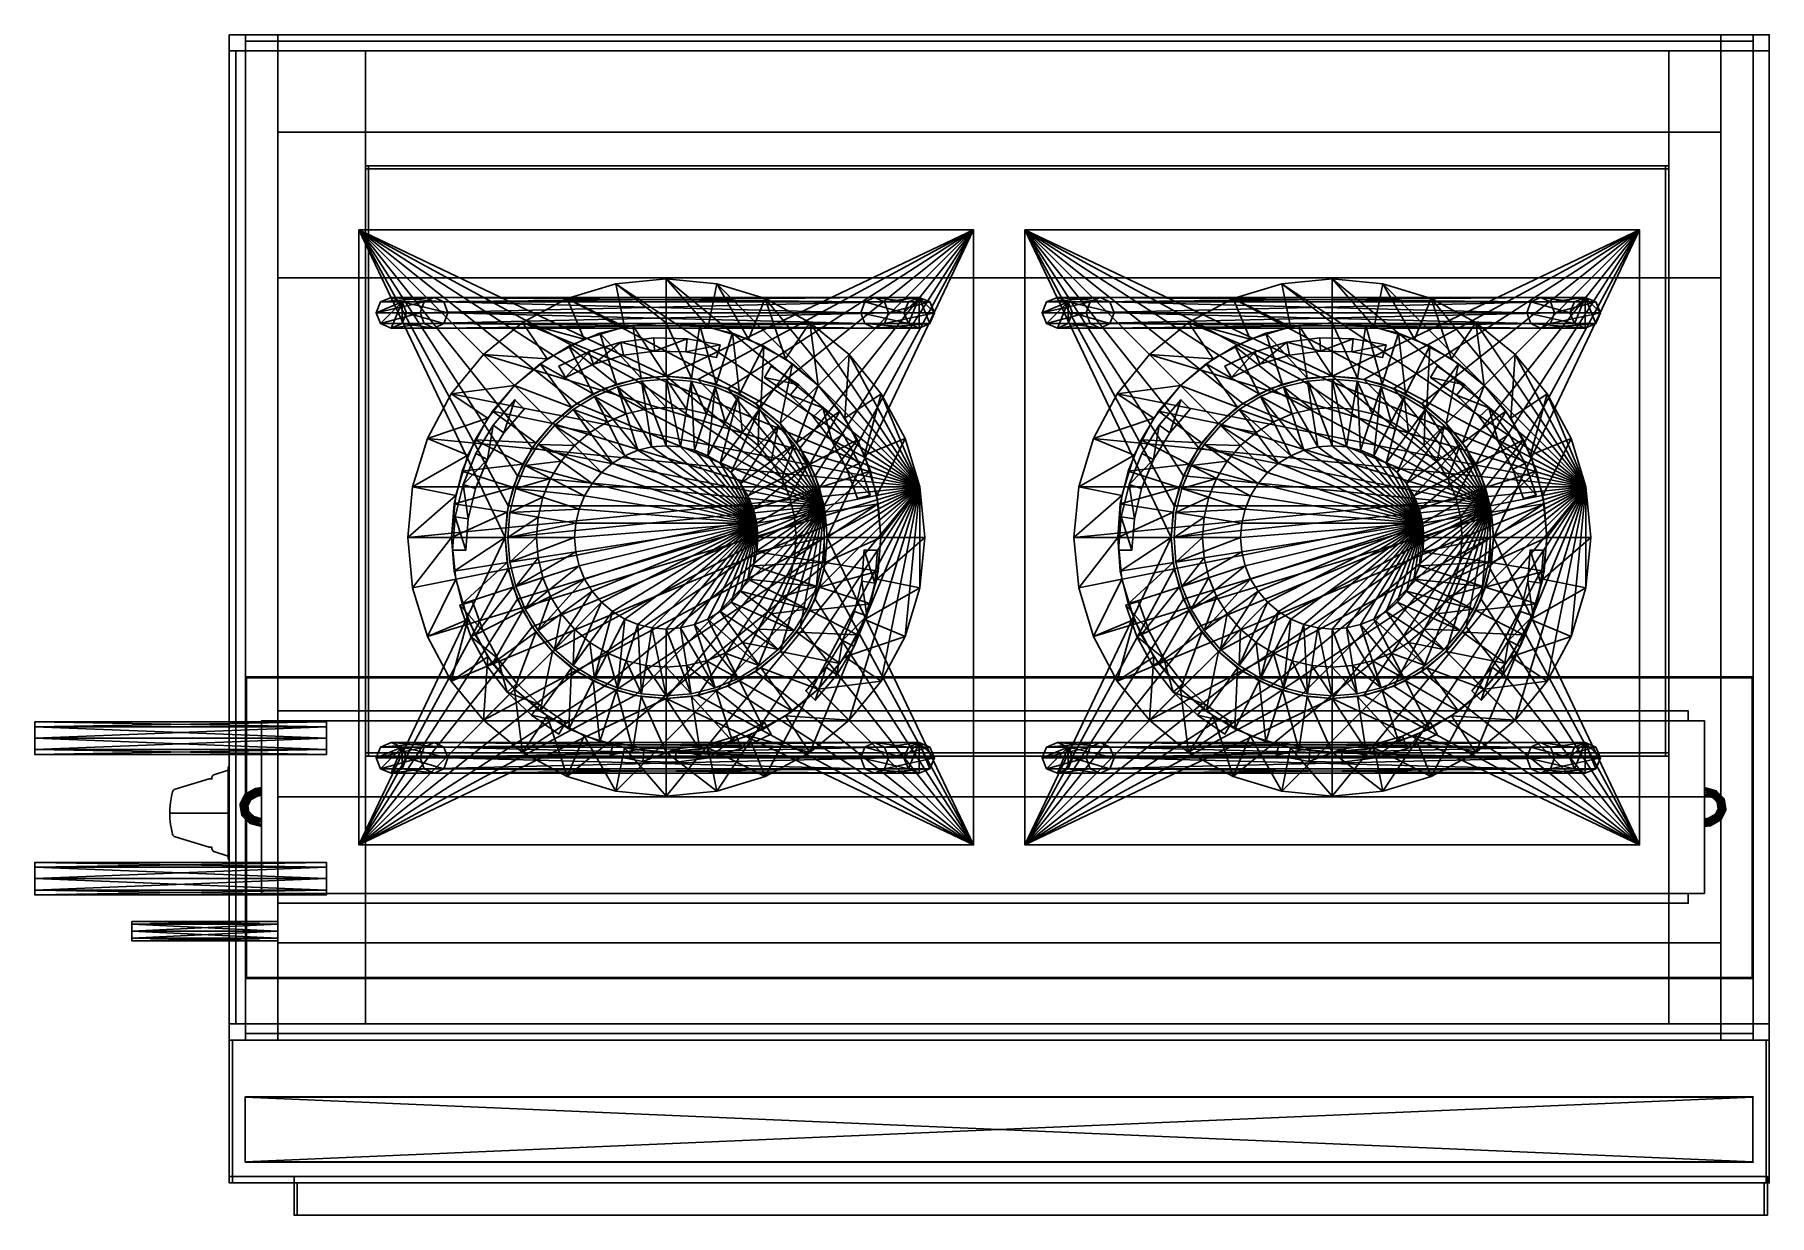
# Model space of a CAD drawing. Extents: x -6 to 47.5, y -5.4 to 31.
import ezdxf

# ---------------------------------------------------------------- set-up
doc = ezdxf.new("R2010")
doc.units = 0
doc.layers.add('ViewSide', color=7, linetype='Continuous')
doc.layers.add('ViewTop', color=7, linetype='Continuous')

# ---------------------------------------------------------------- blocks, each defined once
blk = doc.blocks.new('004fafc1-b12c-433a-92be-102fac7b4e84')
at = {"color": 251, "true_color": 0x5b5b5b, "transparency": 33554687}
mesh = blk.add_polyface(dxfattribs=at)
corners = [(0, 30.5), (47.5, 30.5), (47.5, 31), (0, 31), (0, 30.5, 0.5), (47.5, 30.5, 0.5), (47.5, 31, 0.5), (0, 31, 0.5)]
mesh.append_faces([[corners[k] for k in face] for face in [(0, 1, 2, 3), (4, 5, 6, 7), (0, 1, 5, 4), (1, 2, 6, 5), (2, 3, 7, 6), (3, 0, 4, 7)]], dxfattribs={"color": 251})
mesh = blk.add_polyface(dxfattribs=at)
corners = [(0, 0.5), (0.5, 0.5), (0.5, 31), (0, 31), (0, 0.5, 0.5), (0.5, 0.5, 0.5), (0.5, 31, 0.5), (0, 31, 0.5)]
mesh.append_faces([[corners[k] for k in face] for face in [(0, 1, 2, 3), (4, 5, 6, 7), (0, 1, 5, 4), (1, 2, 6, 5), (2, 3, 7, 6), (3, 0, 4, 7)]], dxfattribs={"color": 251})
mesh = blk.add_polyface(dxfattribs=at)
corners = [(0, 30.5, 67.5), (47.5, 30.5, 67.5), (47.5, 31, 67.5), (0, 31, 67.5), (0, 30.5, 68), (47.5, 30.5, 68), (47.5, 31, 68), (0, 31, 68)]
mesh.append_faces([[corners[k] for k in face] for face in [(0, 1, 2, 3), (4, 5, 6, 7), (0, 1, 5, 4), (1, 2, 6, 5), (2, 3, 7, 6), (3, 0, 4, 7)]], dxfattribs={"color": 251})
mesh = blk.add_polyface(dxfattribs=at)
corners = [(0, 0.5, 67.5), (0.5, 0.5, 67.5), (0.5, 31, 67.5), (0, 31, 67.5), (0, 0.5, 68), (0.5, 0.5, 68), (0.5, 31, 68), (0, 31, 68)]
mesh.append_faces([[corners[k] for k in face] for face in [(0, 1, 2, 3), (4, 5, 6, 7), (0, 1, 5, 4), (1, 2, 6, 5), (2, 3, 7, 6), (3, 0, 4, 7)]], dxfattribs={"color": 251})
mesh = blk.add_polyface(dxfattribs=at)
corners = [(0, 30.5, 0.5), (0.5, 30.5, 0.5), (0.5, 31, 0.5), (0, 31, 0.5), (0, 30.5, 67.5), (0.5, 30.5, 67.5), (0.5, 31, 67.5), (0, 31, 67.5)]
mesh.append_faces([[corners[k] for k in face] for face in [(0, 1, 2, 3), (4, 5, 6, 7), (0, 1, 5, 4), (1, 2, 6, 5), (2, 3, 7, 6), (3, 0, 4, 7)]], dxfattribs={"color": 251})
mesh = blk.add_polyface(dxfattribs=at)
corners = [(47, 0.5), (47.5, 0.5), (47.5, 31), (47, 31), (47, 0.5, 0.5), (47.5, 0.5, 0.5), (47.5, 31, 0.5), (47, 31, 0.5)]
mesh.append_faces([[corners[k] for k in face] for face in [(0, 1, 2, 3), (4, 5, 6, 7), (0, 1, 5, 4), (1, 2, 6, 5), (2, 3, 7, 6), (3, 0, 4, 7)]], dxfattribs={"color": 251})
mesh = blk.add_polyface(dxfattribs=at)
corners = [(47, 0.5, 67.5), (47.5, 0.5, 67.5), (47.5, 31, 67.5), (47, 31, 67.5), (47, 0.5, 68), (47.5, 0.5, 68), (47.5, 31, 68), (47, 31, 68)]
mesh.append_faces([[corners[k] for k in face] for face in [(0, 1, 2, 3), (4, 5, 6, 7), (0, 1, 5, 4), (1, 2, 6, 5), (2, 3, 7, 6), (3, 0, 4, 7)]], dxfattribs={"color": 251})
mesh = blk.add_polyface(dxfattribs=at)
corners = [(47, 30.5, 0.5), (47.5, 30.5, 0.5), (47.5, 31, 0.5), (47, 31, 0.5), (47, 30.5, 67.5), (47.5, 30.5, 67.5), (47.5, 31, 67.5), (47, 31, 67.5)]
mesh.append_faces([[corners[k] for k in face] for face in [(0, 1, 2, 3), (4, 5, 6, 7), (0, 1, 5, 4), (1, 2, 6, 5), (2, 3, 7, 6), (3, 0, 4, 7)]], dxfattribs={"color": 251})
mesh = blk.add_polyface(dxfattribs=at)
corners = [(0, 0), (47.5, 0), (47.5, 0.5), (0, 0.5), (0, 0, 0.5), (47.5, 0, 0.5), (47.5, 0.5, 0.5), (0, 0.5, 0.5)]
mesh.append_faces([[corners[k] for k in face] for face in [(0, 1, 2, 3), (4, 5, 6, 7), (0, 1, 5, 4), (1, 2, 6, 5), (2, 3, 7, 6), (3, 0, 4, 7)]], dxfattribs={"color": 251})
mesh = blk.add_polyface(dxfattribs=at)
corners = [(0, 0, 67.5), (47.5, 0, 67.5), (47.5, 0.5, 67.5), (0, 0.5, 67.5), (0, 0, 68), (47.5, 0, 68), (47.5, 0.5, 68), (0, 0.5, 68)]
mesh.append_faces([[corners[k] for k in face] for face in [(0, 1, 2, 3), (4, 5, 6, 7), (0, 1, 5, 4), (1, 2, 6, 5), (2, 3, 7, 6), (3, 0, 4, 7)]], dxfattribs={"color": 251})
mesh = blk.add_polyface(dxfattribs=at)
corners = [(0, 0, 0.5), (0.5, 0, 0.5), (0.5, 0.5, 0.5), (0, 0.5, 0.5), (0, 0, 67.5), (0.5, 0, 67.5), (0.5, 0.5, 67.5), (0, 0.5, 67.5)]
mesh.append_faces([[corners[k] for k in face] for face in [(0, 1, 2, 3), (4, 5, 6, 7), (0, 1, 5, 4), (1, 2, 6, 5), (2, 3, 7, 6), (3, 0, 4, 7)]], dxfattribs={"color": 251})
mesh = blk.add_polyface(dxfattribs=at)
corners = [(47, 0, 0.5), (47.5, 0, 0.5), (47.5, 0.5, 0.5), (47, 0.5, 0.5), (47, 0, 67.5), (47.5, 0, 67.5), (47.5, 0.5, 67.5), (47, 0.5, 67.5)]
mesh.append_faces([[corners[k] for k in face] for face in [(0, 1, 2, 3), (4, 5, 6, 7), (0, 1, 5, 4), (1, 2, 6, 5), (2, 3, 7, 6), (3, 0, 4, 7)]], dxfattribs={"color": 251})
blk = doc.blocks.new('Box-8d0df31e-7998-4d05-b503-e99cf51dad9a')
at = {"color": 252, "true_color": 0x969696, "transparency": 33554687}
mesh = blk.add_polyface(dxfattribs=at)
corners = [(0, 0), (46.5, 0), (46.5, 9.3), (0, 9.3), (0, 0, 0.03), (46.5, 0, 0.03), (46.5, 9.3, 0.03), (0, 9.3, 0.03)]
mesh.append_faces([[corners[k] for k in face] for face in [(0, 1, 2, 3), (4, 5, 6, 7), (0, 1, 5, 4), (1, 2, 6, 5), (2, 3, 7, 6), (3, 0, 4, 7)]], dxfattribs={"color": 252})
blk = doc.blocks.new('Box-1a035ef9-4efb-4153-9799-e055529bc9b1')
at = {"color": 252, "true_color": 0x969696, "transparency": 33554687}
mesh = blk.add_polyface(dxfattribs=at)
corners = [(0, 0), (46.5, 0), (46.5, 0.03), (0, 0.03), (0, 0, 1.6), (46.5, 0, 1.6), (46.5, 0.03, 1.6), (0, 0.03, 1.6)]
mesh.append_faces([[corners[k] for k in face] for face in [(0, 1, 2, 3), (4, 5, 6, 7), (0, 1, 5, 4), (1, 2, 6, 5), (2, 3, 7, 6), (3, 0, 4, 7)]], dxfattribs={"color": 252})
blk = doc.blocks.new('Box-31d467c7-c284-48ea-994c-fb6cc2d87801')
at = {"color": 252, "true_color": 0x969696, "transparency": 33554687}
mesh = blk.add_polyface(dxfattribs=at)
corners = [(0, 9.27), (46.5, 9.27), (46.5, 9.3), (0, 9.3), (0, 9.27, 1.6), (46.5, 9.27, 1.6), (46.5, 9.3, 1.6), (0, 9.3, 1.6)]
mesh.append_faces([[corners[k] for k in face] for face in [(0, 1, 2, 3), (4, 5, 6, 7), (0, 1, 5, 4), (1, 2, 6, 5), (2, 3, 7, 6), (3, 0, 4, 7)]], dxfattribs={"color": 252})
blk = doc.blocks.new('Box-da19b80e-006d-43a8-a929-b7d02a6a4aee')
at = {"color": 252, "true_color": 0x969696, "transparency": 33554687}
mesh = blk.add_polyface(dxfattribs=at)
corners = [(0, 0), (0.03, 0), (0.03, 9.3), (0, 9.3), (0, 0, 1.6), (0.03, 0, 1.6), (0.03, 9.3, 1.6), (0, 9.3, 1.6)]
mesh.append_faces([[corners[k] for k in face] for face in [(0, 1, 2, 3), (4, 5, 6, 7), (0, 1, 5, 4), (1, 2, 6, 5), (2, 3, 7, 6), (3, 0, 4, 7)]], dxfattribs={"color": 252})
blk = doc.blocks.new('Box-c60f5e40-e323-4fb0-818a-b03d98848607')
at = {"color": 252, "true_color": 0x969696, "transparency": 33554687}
mesh = blk.add_polyface(dxfattribs=at)
corners = [(46.47, 0), (46.5, 0), (46.5, 9.3), (46.47, 9.3), (46.47, 0, 1.6), (46.5, 0, 1.6), (46.5, 9.3, 1.6), (46.47, 9.3, 1.6)]
mesh.append_faces([[corners[k] for k in face] for face in [(0, 1, 2, 3), (4, 5, 6, 7), (0, 1, 5, 4), (1, 2, 6, 5), (2, 3, 7, 6), (3, 0, 4, 7)]], dxfattribs={"color": 252})
blk = doc.blocks.new('0afab24a-76ba-42ec-9214-15b41b13cef2')
at = {"transparency": 33554687}
for name in ['Box-8d0df31e-7998-4d05-b503-e99cf51dad9a', 'Box-31d467c7-c284-48ea-994c-fb6cc2d87801', 'Box-da19b80e-006d-43a8-a929-b7d02a6a4aee', 'Box-c60f5e40-e323-4fb0-818a-b03d98848607', 'Box-1a035ef9-4efb-4153-9799-e055529bc9b1']:
    blk.add_blockref(name, (0, 0), dxfattribs=at)
blk = doc.blocks.new('13FD_1_5a2dacdb-600c-47ca-af30-0bfeaadd838ae664fbae-36a0-4f41-8ec0-0376467688ee')
at = {"color": 0, "linetype": 'BYBLOCK', "lineweight": -2, "transparency": 33554687}
mesh = blk.add_polyface(dxfattribs=at)
corners = [(-11.529, -8.458, 0.041), (-11.094, -8.277, 0), (-10.659, -8.458, -0.041), (-11.709, -8.895, 0.058), (-11.529, -9.331, 0.041), (-11.094, -9.512, 0), (-10.659, -9.331, -0.041), (-10.479, -8.895, -0.058)]
mesh.append_faces([[corners[k] for k in face] for face in [(7, 6, 2, 7)]], dxfattribs={"vtx1": -1, "color": 0})
mesh.append_faces([[corners[k] for k in face] for face in [(3, 0, 2, 3), (4, 3, 2, 4), (5, 4, 2, 5), (6, 5, 2, 6)]], dxfattribs={"vtx1": -1, "vtx2": -1, "color": 0})
mesh.append_faces([[corners[k] for k in face] for face in [(0, 1, 2, 0)]], dxfattribs={"vtx2": -1, "color": 0})
mesh = blk.add_polyface(dxfattribs=at)
corners = [(-11.529, -8.458, 0.041), (-9.768, -8.458, 18.766), (-9.37, -8.277, 18.328), (-11.094, -8.277, 0)]
mesh.append_faces([[corners[k] for k in face] for face in [(3, 0, 2, 3)]], dxfattribs={"vtx1": -1, "color": 0})
mesh.append_faces([[corners[k] for k in face] for face in [(0, 1, 2, 0)]], dxfattribs={"vtx2": -1, "color": 0})
mesh = blk.add_polyface(dxfattribs=at)
corners = [(-11.094, -8.277, 0), (-9.37, -8.277, 18.328), (-8.973, -8.458, 17.891), (-10.659, -8.458, -0.041)]
mesh.append_faces([[corners[k] for k in face] for face in [(3, 0, 2, 3)]], dxfattribs={"vtx1": -1, "color": 0})
mesh.append_faces([[corners[k] for k in face] for face in [(0, 1, 2, 0)]], dxfattribs={"vtx2": -1, "color": 0})
mesh = blk.add_polyface(dxfattribs=at)
corners = [(-9.768, -8.458, 18.766), (8.804, -8.458, 18.73), (8.408, -8.277, 18.294), (-9.37, -8.277, 18.328)]
mesh.append_faces([[corners[k] for k in face] for face in [(3, 0, 2, 3)]], dxfattribs={"vtx1": -1, "color": 0})
mesh.append_faces([[corners[k] for k in face] for face in [(0, 1, 2, 0)]], dxfattribs={"vtx2": -1, "color": 0})
mesh = blk.add_polyface(dxfattribs=at)
corners = [(-9.37, -8.277, 18.328), (8.408, -8.277, 18.294), (8.012, -8.458, 17.858), (-8.973, -8.458, 17.891)]
mesh.append_faces([[corners[k] for k in face] for face in [(3, 0, 2, 3)]], dxfattribs={"vtx1": -1, "color": 0})
mesh.append_faces([[corners[k] for k in face] for face in [(0, 1, 2, 0)]], dxfattribs={"vtx2": -1, "color": 0})
mesh = blk.add_polyface(dxfattribs=at)
corners = [(8.408, -8.277, 18.294), (10.204, -8.277), (9.769, -8.458, -0.043), (8.012, -8.458, 17.858)]
mesh.append_faces([[corners[k] for k in face] for face in [(3, 0, 2, 3)]], dxfattribs={"vtx1": -1, "color": 0})
mesh.append_faces([[corners[k] for k in face] for face in [(0, 1, 2, 0)]], dxfattribs={"vtx2": -1, "color": 0})
mesh = blk.add_polyface(dxfattribs=at)
corners = [(8.804, -8.458, 18.73), (10.638, -8.458, 0.043), (10.204, -8.277), (8.408, -8.277, 18.294)]
mesh.append_faces([[corners[k] for k in face] for face in [(3, 0, 2, 3)]], dxfattribs={"vtx1": -1, "color": 0})
mesh.append_faces([[corners[k] for k in face] for face in [(0, 1, 2, 0)]], dxfattribs={"vtx2": -1, "color": 0})
mesh = blk.add_polyface(dxfattribs=at)
corners = [(9.589, -8.895, -0.06), (9.769, -8.458, -0.043), (10.204, -8.277), (9.769, -9.331, -0.043), (10.204, -9.512), (10.638, -9.331, 0.043), (10.818, -8.895, 0.06), (10.638, -8.458, 0.043)]
mesh.append_faces([[corners[k] for k in face] for face in [(7, 6, 2, 7)]], dxfattribs={"vtx1": -1, "color": 0})
mesh.append_faces([[corners[k] for k in face] for face in [(3, 0, 2, 3), (4, 3, 2, 4), (5, 4, 2, 5), (6, 5, 2, 6)]], dxfattribs={"vtx1": -1, "vtx2": -1, "color": 0})
mesh.append_faces([[corners[k] for k in face] for face in [(0, 1, 2, 0)]], dxfattribs={"vtx2": -1, "color": 0})
mesh = blk.add_polyface(dxfattribs=at)
corners = [(-11.709, -8.895, 0.058), (-9.932, -8.895, 18.947), (-9.768, -8.458, 18.766), (-11.529, -8.458, 0.041)]
mesh.append_faces([[corners[k] for k in face] for face in [(3, 0, 2, 3)]], dxfattribs={"vtx1": -1, "color": 0})
mesh.append_faces([[corners[k] for k in face] for face in [(0, 1, 2, 0)]], dxfattribs={"vtx2": -1, "color": 0})
mesh = blk.add_polyface(dxfattribs=at)
corners = [(-11.529, -9.331, 0.041), (-9.768, -9.331, 18.766), (-9.932, -8.895, 18.947), (-11.709, -8.895, 0.058)]
mesh.append_faces([[corners[k] for k in face] for face in [(3, 0, 2, 3)]], dxfattribs={"vtx1": -1, "color": 0})
mesh.append_faces([[corners[k] for k in face] for face in [(0, 1, 2, 0)]], dxfattribs={"vtx2": -1, "color": 0})
mesh = blk.add_polyface(dxfattribs=at)
corners = [(-10.659, -8.458, -0.041), (-8.973, -8.458, 17.891), (-8.808, -8.895, 17.71), (-10.479, -8.895, -0.058)]
mesh.append_faces([[corners[k] for k in face] for face in [(3, 0, 2, 3)]], dxfattribs={"vtx1": -1, "color": 0})
mesh.append_faces([[corners[k] for k in face] for face in [(0, 1, 2, 0)]], dxfattribs={"vtx2": -1, "color": 0})
mesh = blk.add_polyface(dxfattribs=at)
corners = [(-10.479, -8.895, -0.058), (-8.808, -8.895, 17.71), (-8.973, -9.331, 17.891), (-10.659, -9.331, -0.041)]
mesh.append_faces([[corners[k] for k in face] for face in [(3, 0, 2, 3)]], dxfattribs={"vtx1": -1, "color": 0})
mesh.append_faces([[corners[k] for k in face] for face in [(0, 1, 2, 0)]], dxfattribs={"vtx2": -1, "color": 0})
mesh = blk.add_polyface(dxfattribs=at)
corners = [(-9.932, -8.895, 18.947), (8.968, -8.895, 18.911), (8.804, -8.458, 18.73), (-9.768, -8.458, 18.766)]
mesh.append_faces([[corners[k] for k in face] for face in [(3, 0, 2, 3)]], dxfattribs={"vtx1": -1, "color": 0})
mesh.append_faces([[corners[k] for k in face] for face in [(0, 1, 2, 0)]], dxfattribs={"vtx2": -1, "color": 0})
mesh = blk.add_polyface(dxfattribs=at)
corners = [(-9.768, -9.331, 18.766), (8.804, -9.331, 18.73), (8.968, -8.895, 18.911), (-9.932, -8.895, 18.947)]
mesh.append_faces([[corners[k] for k in face] for face in [(3, 0, 2, 3)]], dxfattribs={"vtx1": -1, "color": 0})
mesh.append_faces([[corners[k] for k in face] for face in [(0, 1, 2, 0)]], dxfattribs={"vtx2": -1, "color": 0})
mesh = blk.add_polyface(dxfattribs=at)
corners = [(-8.973, -8.458, 17.891), (8.012, -8.458, 17.858), (7.848, -8.895, 17.678), (-8.808, -8.895, 17.71)]
mesh.append_faces([[corners[k] for k in face] for face in [(3, 0, 2, 3)]], dxfattribs={"vtx1": -1, "color": 0})
mesh.append_faces([[corners[k] for k in face] for face in [(0, 1, 2, 0)]], dxfattribs={"vtx2": -1, "color": 0})
mesh = blk.add_polyface(dxfattribs=at)
corners = [(-8.808, -8.895, 17.71), (7.848, -8.895, 17.678), (8.012, -9.331, 17.858), (-8.973, -9.331, 17.891)]
mesh.append_faces([[corners[k] for k in face] for face in [(3, 0, 2, 3)]], dxfattribs={"vtx1": -1, "color": 0})
mesh.append_faces([[corners[k] for k in face] for face in [(0, 1, 2, 0)]], dxfattribs={"vtx2": -1, "color": 0})
mesh = blk.add_polyface(dxfattribs=at)
corners = [(8.012, -8.458, 17.858), (9.769, -8.458, -0.043), (9.589, -8.895, -0.06), (7.848, -8.895, 17.678)]
mesh.append_faces([[corners[k] for k in face] for face in [(3, 0, 2, 3)]], dxfattribs={"vtx1": -1, "color": 0})
mesh.append_faces([[corners[k] for k in face] for face in [(0, 1, 2, 0)]], dxfattribs={"vtx2": -1, "color": 0})
mesh = blk.add_polyface(dxfattribs=at)
corners = [(7.848, -8.895, 17.678), (9.589, -8.895, -0.06), (9.769, -9.331, -0.043), (8.012, -9.331, 17.858)]
mesh.append_faces([[corners[k] for k in face] for face in [(3, 0, 2, 3)]], dxfattribs={"vtx1": -1, "color": 0})
mesh.append_faces([[corners[k] for k in face] for face in [(0, 1, 2, 0)]], dxfattribs={"vtx2": -1, "color": 0})
mesh = blk.add_polyface(dxfattribs=at)
corners = [(8.968, -8.895, 18.911), (10.818, -8.895, 0.06), (10.638, -8.458, 0.043), (8.804, -8.458, 18.73)]
mesh.append_faces([[corners[k] for k in face] for face in [(3, 0, 2, 3)]], dxfattribs={"vtx1": -1, "color": 0})
mesh.append_faces([[corners[k] for k in face] for face in [(0, 1, 2, 0)]], dxfattribs={"vtx2": -1, "color": 0})
mesh = blk.add_polyface(dxfattribs=at)
corners = [(8.804, -9.331, 18.73), (10.638, -9.331, 0.043), (10.818, -8.895, 0.06), (8.968, -8.895, 18.911)]
mesh.append_faces([[corners[k] for k in face] for face in [(3, 0, 2, 3)]], dxfattribs={"vtx1": -1, "color": 0})
mesh.append_faces([[corners[k] for k in face] for face in [(0, 1, 2, 0)]], dxfattribs={"vtx2": -1, "color": 0})
mesh = blk.add_polyface(dxfattribs=at)
corners = [(-11.094, -9.512, 0), (-9.37, -9.512, 18.328), (-9.768, -9.331, 18.766), (-11.529, -9.331, 0.041)]
mesh.append_faces([[corners[k] for k in face] for face in [(3, 0, 2, 3)]], dxfattribs={"vtx1": -1, "color": 0})
mesh.append_faces([[corners[k] for k in face] for face in [(0, 1, 2, 0)]], dxfattribs={"vtx2": -1, "color": 0})
mesh = blk.add_polyface(dxfattribs=at)
corners = [(-10.659, -9.331, -0.041), (-8.973, -9.331, 17.891), (-9.37, -9.512, 18.328), (-11.094, -9.512, 0)]
mesh.append_faces([[corners[k] for k in face] for face in [(3, 0, 2, 3)]], dxfattribs={"vtx1": -1, "color": 0})
mesh.append_faces([[corners[k] for k in face] for face in [(0, 1, 2, 0)]], dxfattribs={"vtx2": -1, "color": 0})
mesh = blk.add_polyface(dxfattribs=at)
corners = [(-9.37, -9.512, 18.328), (8.408, -9.512, 18.294), (8.804, -9.331, 18.73), (-9.768, -9.331, 18.766)]
mesh.append_faces([[corners[k] for k in face] for face in [(3, 0, 2, 3)]], dxfattribs={"vtx1": -1, "color": 0})
mesh.append_faces([[corners[k] for k in face] for face in [(0, 1, 2, 0)]], dxfattribs={"vtx2": -1, "color": 0})
mesh = blk.add_polyface(dxfattribs=at)
corners = [(-8.973, -9.331, 17.891), (8.012, -9.331, 17.858), (8.408, -9.512, 18.294), (-9.37, -9.512, 18.328)]
mesh.append_faces([[corners[k] for k in face] for face in [(3, 0, 2, 3)]], dxfattribs={"vtx1": -1, "color": 0})
mesh.append_faces([[corners[k] for k in face] for face in [(0, 1, 2, 0)]], dxfattribs={"vtx2": -1, "color": 0})
mesh = blk.add_polyface(dxfattribs=at)
corners = [(8.012, -9.331, 17.858), (9.769, -9.331, -0.043), (10.204, -9.512), (8.408, -9.512, 18.294)]
mesh.append_faces([[corners[k] for k in face] for face in [(3, 0, 2, 3)]], dxfattribs={"vtx1": -1, "color": 0})
mesh.append_faces([[corners[k] for k in face] for face in [(0, 1, 2, 0)]], dxfattribs={"vtx2": -1, "color": 0})
mesh = blk.add_polyface(dxfattribs=at)
corners = [(8.408, -9.512, 18.294), (10.204, -9.512), (10.638, -9.331, 0.043), (8.804, -9.331, 18.73)]
mesh.append_faces([[corners[k] for k in face] for face in [(3, 0, 2, 3)]], dxfattribs={"vtx1": -1, "color": 0})
mesh.append_faces([[corners[k] for k in face] for face in [(0, 1, 2, 0)]], dxfattribs={"vtx2": -1, "color": 0})
blk = doc.blocks.new('Drawing5871fc233-d9cd-41b5-b87b-2dc064368c9d')
at = {"color": 251, "transparency": 33554687}
mesh = blk.add_polyface(dxfattribs=at)
corners = [(105.427, 66.769, 4.436), (105.133, 65.542, 4.436), (105.641, 65.377), (105.955, 66.685), (106.061, 68.026), (105.526, 68.026, 4.436), (104.651, 64.377, 4.436), (105.127, 64.135), (103.992, 63.302, 4.436), (103.173, 62.343, 4.436), (103.55, 61.965), (104.424, 62.988)]
mesh.append_faces([[corners[k] for k in face] for face in [(0, 2, 3, 0), (3, 5, 0, 3), (2, 6, 7, 2), (8, 10, 11, 8), (11, 6, 8, 11)]], dxfattribs={"vtx0": -1, "color": 251})
mesh.append_faces([[corners[k] for k in face] for face in [(0, 1, 2, 0), (3, 4, 5, 3), (2, 1, 6, 2), (8, 9, 10, 8), (11, 7, 6, 11)]], dxfattribs={"vtx2": -1, "color": 251})
blk = doc.blocks.new('ANONYM_U341_46624a57-aa23-4464-bdfc-bc68ceb285c9723b5bdd-8dd9-4e98-8a59-938967efb413')
at = {"transparency": 33554687}
blk.add_blockref('Drawing5871fc233-d9cd-41b5-b87b-2dc064368c9d', (-104.617, -64.996, -2.218), dxfattribs=at)
blk = doc.blocks.new('47bc1b36-119f-4579-80f2-b67fe41456c2')
at = {"transparency": 16777216, "zscale": 1.4}
for p, rotation in [((-0.989, 7.178, 8.317), 120), ((6.137, 4.148, 8.317), 60), ((-7.177, 2.521, 8.317), 180), ((-6.238, -5.166, 8.317), 240), ((0.889, -8.196, 8.317), 300)]:
    blk.add_blockref('ANONYM_U341_46624a57-aa23-4464-bdfc-bc68ceb285c9723b5bdd-8dd9-4e98-8a59-938967efb413', p, dxfattribs=dict(at, rotation=rotation))
at = {"color": 251, "transparency": 33554687}
for p in [(0, 17.956), (0, 0)]:
    blk.add_blockref('13FD_1_5a2dacdb-600c-47ca-af30-0bfeaadd838ae664fbae-36a0-4f41-8ec0-0376467688ee', p, dxfattribs=at)
at = {"transparency": 16777216, "zscale": 1.4}
blk.add_blockref('ANONYM_U341_46624a57-aa23-4464-bdfc-bc68ceb285c9723b5bdd-8dd9-4e98-8a59-938967efb413', (7.076, -3.539, 8.317), dxfattribs=at)
at = {"color": 251, "transparency": 33554687}
mesh = blk.add_polyface(dxfattribs=at)
corners = [(-12.402, 12.402), (-6.374, 1.268), (-6.004, 2.487), (-5.404, 3.611), (-4.596, 4.596), (-3.611, 5.404), (-2.487, 6.004), (-1.268, 6.374), (0, 6.499), (12.402, 12.402), (1.268, 6.374), (2.487, 6.004), (3.611, 5.404), (4.596, 4.596), (5.404, 3.611), (6.004, 2.487), (6.374, 1.268), (6.499, 0), (12.402, -12.402), (6.374, -1.268), (6.004, -2.487), (5.404, -3.611), (4.596, -4.596), (3.611, -5.404), (2.487, -6.004), (1.268, -6.374), (0, -6.499), (-12.402, -12.402), (-1.268, -6.374), (-2.487, -6.004), (-3.611, -5.404), (-4.596, -4.596), (-5.404, -3.611), (-6.004, -2.487), (-6.374, -1.268), (-6.499, 0)]
mesh.append_faces([[corners[k] for k in face] for face in [(0, 1, 2, 0), (8, 9, 0, 8), (17, 18, 9, 17), (26, 27, 18, 26), (35, 0, 27, 35)]], dxfattribs={"vtx0": -1, "vtx2": -1, "color": 251})
mesh.append_faces([[corners[k] for k in face] for face in [(2, 3, 0, 2), (3, 4, 0, 3), (4, 5, 0, 4), (5, 6, 0, 5), (6, 7, 0, 6), (7, 8, 0, 7), (8, 10, 9, 8), (10, 11, 9, 10), (11, 12, 9, 11), (12, 13, 9, 12), (13, 14, 9, 13), (14, 15, 9, 14), (15, 16, 9, 15), (16, 17, 9, 16), (17, 19, 18, 17), (19, 20, 18, 19), (20, 21, 18, 20), (21, 22, 18, 21), (22, 23, 18, 22), (23, 24, 18, 23), (24, 25, 18, 24), (25, 26, 18, 25), (26, 28, 27, 26), (28, 29, 27, 28), (29, 30, 27, 29), (30, 31, 27, 30), (31, 32, 27, 31), (32, 33, 27, 32), (33, 34, 27, 33), (34, 35, 27, 34), (35, 1, 0, 35)]], dxfattribs={"vtx1": -1, "vtx2": -1, "color": 251})
mesh = blk.add_polyface(dxfattribs=at)
corners = [(-12.402, 12.402), (-12.402, -12.402), (-12.402, -12.402, 1.2), (-12.402, 12.402, 1.2)]
mesh.append_faces([[corners[k] for k in face] for face in [(0, 2, 3, 0)]], dxfattribs={"vtx0": -1, "color": 251})
mesh.append_faces([[corners[k] for k in face] for face in [(0, 1, 2, 0)]], dxfattribs={"vtx2": -1, "color": 251})
mesh = blk.add_polyface(dxfattribs=at)
corners = [(12.402, 12.402), (-12.402, 12.402), (-12.402, 12.402, 1.2), (12.402, 12.402, 1.2)]
mesh.append_faces([[corners[k] for k in face] for face in [(0, 2, 3, 0)]], dxfattribs={"vtx0": -1, "color": 251})
mesh.append_faces([[corners[k] for k in face] for face in [(0, 1, 2, 0)]], dxfattribs={"vtx2": -1, "color": 251})
mesh = blk.add_polyface(dxfattribs=at)
corners = [(12.402, -12.402), (12.402, 12.402), (12.402, 12.402, 1.2), (12.402, -12.402, 1.2)]
mesh.append_faces([[corners[k] for k in face] for face in [(0, 2, 3, 0)]], dxfattribs={"vtx0": -1, "color": 251})
mesh.append_faces([[corners[k] for k in face] for face in [(0, 1, 2, 0)]], dxfattribs={"vtx2": -1, "color": 251})
mesh = blk.add_polyface(dxfattribs=at)
corners = [(10.233, -2.036, 11.74), (10.434, 0, 11.74), (10.233, 2.036, 11.74), (9.64, -3.993, 11.74), (8.675, -5.797, 11.74), (7.378, -7.378, 11.74), (5.797, -8.675, 11.74), (3.993, -9.64, 11.74), (2.036, -10.233, 11.74), (0, -10.434, 11.74), (-2.036, -10.233, 11.74), (-3.993, -9.64, 11.74), (-5.797, -8.675, 11.74), (-7.378, -7.378, 11.74), (-8.675, -5.797, 11.74), (-9.64, -3.993, 11.74), (-10.233, -2.036, 11.74), (-10.434, 0, 11.74), (-10.233, 2.036, 11.74), (-9.64, 3.993, 11.74), (-8.675, 5.797, 11.74), (-7.378, 7.378, 11.74), (-5.797, 8.675, 11.74), (-3.993, 9.64, 11.74), (-2.036, 10.233, 11.74), (0, 10.434, 11.74), (2.036, 10.233, 11.74), (3.993, 9.64, 11.74), (5.797, 8.675, 11.74), (7.378, 7.378, 11.74), (8.675, 5.797, 11.74), (9.64, 3.993, 11.74)]
mesh.append_faces([[corners[k] for k in face] for face in [(31, 30, 2, 31)]], dxfattribs={"vtx1": -1, "color": 251})
mesh.append_faces([[corners[k] for k in face] for face in [(3, 0, 2, 3), (4, 3, 2, 4), (5, 4, 2, 5), (6, 5, 2, 6), (7, 6, 2, 7), (8, 7, 2, 8), (9, 8, 2, 9), (10, 9, 2, 10), (11, 10, 2, 11), (12, 11, 2, 12), (13, 12, 2, 13), (14, 13, 2, 14), (15, 14, 2, 15), (16, 15, 2, 16), (17, 16, 2, 17), (18, 17, 2, 18), (19, 18, 2, 19), (20, 19, 2, 20), (21, 20, 2, 21), (22, 21, 2, 22), (23, 22, 2, 23), (24, 23, 2, 24), (25, 24, 2, 25), (26, 25, 2, 26), (27, 26, 2, 27), (28, 27, 2, 28), (29, 28, 2, 29), (30, 29, 2, 30)]], dxfattribs={"vtx1": -1, "vtx2": -1, "color": 251})
mesh.append_faces([[corners[k] for k in face] for face in [(0, 1, 2, 0)]], dxfattribs={"vtx2": -1, "color": 251})
mesh = blk.add_polyface(dxfattribs=at)
corners = [(-10.233, 2.035, 5.151), (-8.494, 1.69, 5.151), (-8.001, 3.314, 5.151), (-9.639, 3.993, 5.151), (-7.201, 4.811, 5.151), (-8.675, 5.796, 5.151), (-6.124, 6.124, 5.151), (-7.377, 7.377, 5.151), (-4.811, 7.201, 5.151), (-5.796, 8.675, 5.151), (-3.314, 8.001, 5.151), (-3.993, 9.639, 5.151), (-1.69, 8.494, 5.151), (-2.035, 10.233, 5.151), (0, 8.66, 5.151), (0, 10.433, 5.151), (1.69, 8.494, 5.151), (2.035, 10.233, 5.151), (3.314, 8.001, 5.151), (3.993, 9.639, 5.151), (4.811, 7.201, 5.151), (5.796, 8.675, 5.151), (6.124, 6.124, 5.151), (7.377, 7.377, 5.151), (7.201, 4.811, 5.151), (8.675, 5.796, 5.151), (8.001, 3.314, 5.151), (9.639, 3.993, 5.151), (8.494, 1.69, 5.151), (10.233, 2.035, 5.151), (8.66, 0, 5.151), (10.433, 0, 5.151), (8.494, -1.69, 5.151), (10.233, -2.035, 5.151), (8.001, -3.314, 5.151), (9.639, -3.993, 5.151), (7.201, -4.811, 5.151), (8.675, -5.796, 5.151), (6.124, -6.124, 5.151), (7.377, -7.377, 5.151), (4.811, -7.201, 5.151), (5.796, -8.675, 5.151), (3.314, -8.001, 5.151), (3.993, -9.639, 5.151), (1.69, -8.494, 5.151), (2.035, -10.233, 5.151), (0, -8.66, 5.151), (0, -10.433, 5.151), (-1.69, -8.494, 5.151), (-2.035, -10.233, 5.151), (-3.314, -8.001, 5.151), (-3.993, -9.639, 5.151), (-4.811, -7.201, 5.151), (-5.796, -8.675, 5.151), (-6.124, -6.124, 5.151), (-7.377, -7.377, 5.151), (-7.201, -4.811, 5.151), (-8.675, -5.796, 5.151), (-8.001, -3.314, 5.151), (-9.639, -3.993, 5.151), (-8.494, -1.69, 5.151), (-10.233, -2.035, 5.151), (-8.66, 0, 5.151), (-10.433, 0, 5.151)]
mesh.append_faces([[corners[k] for k in face] for face in [(0, 1, 2, 0), (4, 5, 3, 4), (6, 7, 5, 6), (8, 9, 7, 8), (10, 11, 9, 10), (12, 13, 11, 12), (14, 15, 13, 14), (16, 17, 15, 16), (18, 19, 17, 18), (20, 21, 19, 20), (22, 23, 21, 22), (24, 25, 23, 24), (26, 27, 25, 26), (28, 29, 27, 28), (30, 31, 29, 30), (32, 33, 31, 32), (34, 35, 33, 34), (36, 37, 35, 36), (38, 39, 37, 38), (40, 41, 39, 40), (42, 43, 41, 42), (44, 45, 43, 44), (46, 47, 45, 46), (48, 49, 47, 48), (50, 51, 49, 50), (52, 53, 51, 52), (54, 55, 53, 54), (56, 57, 55, 56), (58, 59, 57, 58), (60, 61, 59, 60), (62, 63, 61, 62), (1, 0, 63, 1)]], dxfattribs={"vtx0": -1, "vtx2": -1, "color": 251})
mesh.append_faces([[corners[k] for k in face] for face in [(3, 0, 2, 3), (2, 4, 3, 2), (4, 6, 5, 4), (6, 8, 7, 6), (8, 10, 9, 8), (10, 12, 11, 10), (12, 14, 13, 12), (14, 16, 15, 14), (16, 18, 17, 16), (18, 20, 19, 18), (20, 22, 21, 20), (22, 24, 23, 22), (24, 26, 25, 24), (26, 28, 27, 26), (28, 30, 29, 28), (30, 32, 31, 30), (32, 34, 33, 32), (34, 36, 35, 34), (36, 38, 37, 36), (38, 40, 39, 38), (40, 42, 41, 40), (42, 44, 43, 42), (44, 46, 45, 44), (46, 48, 47, 46), (48, 50, 49, 48), (50, 52, 51, 50), (52, 54, 53, 52), (54, 56, 55, 54), (56, 58, 57, 56), (58, 60, 59, 58), (60, 62, 61, 60), (62, 1, 63, 62)]], dxfattribs={"vtx1": -1, "vtx2": -1, "color": 251})
at = {"color": 251, "true_color": 0x4c4c4c, "transparency": 33554687}
mesh = blk.add_polyface(dxfattribs=at)
corners = [(8.554, 1.355, 5.151), (8.66, 0, 5.151), (6.499, 0), (6.419, 1.017), (6.181, 2.008), (8.236, 2.676, 5.151), (7.716, 3.932, 5.151), (5.791, 2.951), (7.006, 5.09, 5.151), (5.258, 3.82), (4.596, 4.596), (6.124, 6.124, 5.151), (5.09, 7.006, 5.151), (3.82, 5.258), (2.951, 5.791), (3.932, 7.716, 5.151), (2.676, 8.236, 5.151), (2.008, 6.181), (1.355, 8.554, 5.151), (1.017, 6.419), (0, 6.499), (0, 8.66, 5.151), (-1.355, 8.554, 5.151), (-1.017, 6.419), (-2.008, 6.181), (-2.676, 8.236, 5.151), (-3.932, 7.716, 5.151), (-2.951, 5.791), (-5.09, 7.006, 5.151), (-3.82, 5.258), (-4.596, 4.596), (-6.124, 6.124, 5.151), (-7.006, 5.09, 5.151), (-5.258, 3.82), (-5.791, 2.951), (-7.716, 3.932, 5.151), (-8.236, 2.676, 5.151), (-6.181, 2.008), (-8.554, 1.355, 5.151), (-6.419, 1.017), (-6.499, 0), (-8.66, 0, 5.151), (-8.554, -1.355, 5.151), (-6.419, -1.017), (-6.181, -2.008), (-8.236, -2.676, 5.151), (-7.716, -3.932, 5.151), (-5.791, -2.951), (-7.006, -5.09, 5.151), (-5.258, -3.82), (-4.596, -4.596), (-6.124, -6.124, 5.151), (-5.09, -7.006, 5.151), (-3.82, -5.258), (-2.951, -5.791), (-3.932, -7.716, 5.151), (-2.676, -8.236, 5.151), (-2.008, -6.181), (-1.355, -8.554, 5.151), (-1.017, -6.419), (0, -6.499), (0, -8.66, 5.151), (1.355, -8.554, 5.151), (1.017, -6.419), (2.008, -6.181), (2.676, -8.236, 5.151), (3.932, -7.716, 5.151), (2.951, -5.791), (5.09, -7.006, 5.151), (3.82, -5.258), (4.596, -4.596), (6.124, -6.124, 5.151), (7.006, -5.09, 5.151), (5.258, -3.82), (5.791, -2.951), (7.716, -3.932, 5.151), (8.236, -2.676, 5.151), (6.181, -2.008), (8.554, -1.355, 5.151), (6.419, -1.017)]
mesh.append_faces([[corners[k] for k in face] for face in [(0, 2, 3, 0), (3, 5, 0, 3), (6, 4, 7, 6), (8, 7, 9, 8), (9, 11, 8, 9), (12, 10, 13, 12), (13, 15, 12, 13), (16, 14, 17, 16), (18, 17, 19, 18), (19, 21, 18, 19), (22, 20, 23, 22), (23, 25, 22, 23), (26, 24, 27, 26), (28, 27, 29, 28), (29, 31, 28, 29), (32, 30, 33, 32), (33, 35, 32, 33), (36, 34, 37, 36), (38, 37, 39, 38), (39, 41, 38, 39), (42, 40, 43, 42), (43, 45, 42, 43), (46, 44, 47, 46), (48, 47, 49, 48), (49, 51, 48, 49), (52, 50, 53, 52), (53, 55, 52, 53), (56, 54, 57, 56), (58, 57, 59, 58), (59, 61, 58, 59), (62, 60, 63, 62), (63, 65, 62, 63), (66, 64, 67, 66), (68, 67, 69, 68), (69, 71, 68, 69), (72, 70, 73, 72), (73, 75, 72, 73), (76, 74, 77, 76), (78, 77, 79, 78), (79, 1, 78, 79)]], dxfattribs={"vtx0": -1, "color": 251})
mesh.append_faces([[corners[k] for k in face] for face in [(0, 1, 2, 0), (3, 4, 5, 3), (6, 5, 4, 6), (8, 6, 7, 8), (9, 10, 11, 9), (12, 11, 10, 12), (13, 14, 15, 13), (16, 15, 14, 16), (18, 16, 17, 18), (19, 20, 21, 19), (22, 21, 20, 22), (23, 24, 25, 23), (26, 25, 24, 26), (28, 26, 27, 28), (29, 30, 31, 29), (32, 31, 30, 32), (33, 34, 35, 33), (36, 35, 34, 36), (38, 36, 37, 38), (39, 40, 41, 39), (42, 41, 40, 42), (43, 44, 45, 43), (46, 45, 44, 46), (48, 46, 47, 48), (49, 50, 51, 49), (52, 51, 50, 52), (53, 54, 55, 53), (56, 55, 54, 56), (58, 56, 57, 58), (59, 60, 61, 59), (62, 61, 60, 62), (63, 64, 65, 63), (66, 65, 64, 66), (68, 66, 67, 68), (69, 70, 71, 69), (72, 71, 70, 72), (73, 74, 75, 73), (76, 75, 74, 76), (78, 76, 77, 78), (79, 2, 1, 79)]], dxfattribs={"vtx2": -1, "color": 251})
at = {"color": 18, "true_color": 0x000000, "transparency": 33554687}
mesh = blk.add_polyface(dxfattribs=at)
corners = [(6.374, -1.268, -0.1), (6.499, 0, -0.1), (6.374, 1.268, -0.1), (6.004, -2.487, -0.1), (5.404, -3.611, -0.1), (4.596, -4.596, -0.1), (3.611, -5.404, -0.1), (2.487, -6.004, -0.1), (1.268, -6.374, -0.1), (0, -6.499, -0.1), (-1.268, -6.374, -0.1), (-2.487, -6.004, -0.1), (-3.611, -5.404, -0.1), (-4.596, -4.596, -0.1), (-5.404, -3.611, -0.1), (-6.004, -2.487, -0.1), (-6.374, -1.268, -0.1), (-6.499, 0, -0.1), (-6.374, 1.268, -0.1), (-6.004, 2.487, -0.1), (-5.404, 3.611, -0.1), (-4.596, 4.596, -0.1), (-3.611, 5.404, -0.1), (-2.487, 6.004, -0.1), (-1.268, 6.374, -0.1), (0, 6.499, -0.1), (1.268, 6.374, -0.1), (2.487, 6.004, -0.1), (3.611, 5.404, -0.1), (4.596, 4.596, -0.1), (5.404, 3.611, -0.1), (6.004, 2.487, -0.1)]
mesh.append_faces([[corners[k] for k in face] for face in [(31, 30, 2, 31)]], dxfattribs={"vtx1": -1, "color": 18})
mesh.append_faces([[corners[k] for k in face] for face in [(3, 0, 2, 3), (4, 3, 2, 4), (5, 4, 2, 5), (6, 5, 2, 6), (7, 6, 2, 7), (8, 7, 2, 8), (9, 8, 2, 9), (10, 9, 2, 10), (11, 10, 2, 11), (12, 11, 2, 12), (13, 12, 2, 13), (14, 13, 2, 14), (15, 14, 2, 15), (16, 15, 2, 16), (17, 16, 2, 17), (18, 17, 2, 18), (19, 18, 2, 19), (20, 19, 2, 20), (21, 20, 2, 21), (22, 21, 2, 22), (23, 22, 2, 23), (24, 23, 2, 24), (25, 24, 2, 25), (26, 25, 2, 26), (27, 26, 2, 27), (28, 27, 2, 28), (29, 28, 2, 29), (30, 29, 2, 30)]], dxfattribs={"vtx1": -1, "vtx2": -1, "color": 18})
mesh.append_faces([[corners[k] for k in face] for face in [(0, 1, 2, 0)]], dxfattribs={"vtx2": -1, "color": 18})
at = {"color": 251, "transparency": 33554687}
mesh = blk.add_polyface(dxfattribs=at)
corners = [(6.307, -0.999, 20.933), (3.651, -0.578, 20.933), (3.516, -1.142, 20.933), (6.073, -1.973, 20.933), (3.294, -1.678, 20.933), (5.69, -2.899, 20.933), (2.991, -2.173, 20.933), (5.166, -3.753, 20.933), (2.614, -2.614, 20.933), (4.516, -4.516, 20.933), (2.173, -2.991, 20.933), (3.753, -5.166, 20.933), (1.678, -3.294, 20.933), (2.899, -5.69, 20.933), (1.142, -3.516, 20.933), (1.973, -6.073, 20.933), (0.578, -3.651, 20.933), (0.999, -6.307, 20.933), (0, -3.697, 20.933), (0, -6.386, 20.933), (-0.578, -3.651, 20.933), (-0.999, -6.307, 20.933), (-1.142, -3.516, 20.933), (-1.973, -6.073, 20.933), (-1.678, -3.294, 20.933), (-2.899, -5.69, 20.933), (-2.173, -2.991, 20.933), (-3.753, -5.166, 20.933), (-2.614, -2.614, 20.933), (-4.516, -4.516, 20.933), (-2.991, -2.173, 20.933), (-5.166, -3.753, 20.933), (-3.294, -1.678, 20.933), (-5.69, -2.899, 20.933), (-3.516, -1.142, 20.933), (-6.073, -1.973, 20.933), (-3.651, -0.578, 20.933), (-6.307, -0.999, 20.933), (-3.697, 0, 20.933), (-6.386, 0, 20.933), (-3.651, 0.578, 20.933), (-6.307, 0.999, 20.933), (-3.516, 1.142, 20.933), (-6.073, 1.973, 20.933), (-3.294, 1.678, 20.933), (-5.69, 2.899, 20.933), (-2.991, 2.173, 20.933), (-5.166, 3.753, 20.933), (-2.614, 2.614, 20.933), (-4.516, 4.516, 20.933), (-2.173, 2.991, 20.933), (-3.753, 5.166, 20.933), (-1.678, 3.294, 20.933), (-2.899, 5.69, 20.933), (-1.142, 3.516, 20.933), (-1.973, 6.073, 20.933), (-0.578, 3.651, 20.933), (-0.999, 6.307, 20.933), (0, 3.697, 20.933), (0, 6.386, 20.933), (0.578, 3.651, 20.933), (0.999, 6.307, 20.933), (1.142, 3.516, 20.933), (1.973, 6.073, 20.933), (1.678, 3.294, 20.933), (2.899, 5.69, 20.933), (2.173, 2.991, 20.933), (3.753, 5.166, 20.933), (2.614, 2.614, 20.933), (4.516, 4.516, 20.933), (2.991, 2.173, 20.933), (5.166, 3.753, 20.933), (3.294, 1.678, 20.933), (5.69, 2.899, 20.933), (3.516, 1.142, 20.933), (6.073, 1.973, 20.933), (3.651, 0.578, 20.933), (6.307, 0.999, 20.933), (3.697, 0, 20.933), (6.386, 0, 20.933)]
mesh.append_faces([[corners[k] for k in face] for face in [(0, 1, 2, 0), (4, 5, 3, 4), (6, 7, 5, 6), (8, 9, 7, 8), (10, 11, 9, 10), (12, 13, 11, 12), (14, 15, 13, 14), (16, 17, 15, 16), (18, 19, 17, 18), (20, 21, 19, 20), (22, 23, 21, 22), (24, 25, 23, 24), (26, 27, 25, 26), (28, 29, 27, 28), (30, 31, 29, 30), (32, 33, 31, 32), (34, 35, 33, 34), (36, 37, 35, 36), (38, 39, 37, 38), (40, 41, 39, 40), (42, 43, 41, 42), (44, 45, 43, 44), (46, 47, 45, 46), (48, 49, 47, 48), (50, 51, 49, 50), (52, 53, 51, 52), (54, 55, 53, 54), (56, 57, 55, 56), (58, 59, 57, 58), (60, 61, 59, 60), (62, 63, 61, 62), (64, 65, 63, 64), (66, 67, 65, 66), (68, 69, 67, 68), (70, 71, 69, 70), (72, 73, 71, 72), (74, 75, 73, 74), (76, 77, 75, 76), (78, 79, 77, 78), (1, 0, 79, 1)]], dxfattribs={"vtx0": -1, "vtx2": -1, "color": 251})
mesh.append_faces([[corners[k] for k in face] for face in [(3, 0, 2, 3), (2, 4, 3, 2), (4, 6, 5, 4), (6, 8, 7, 6), (8, 10, 9, 8), (10, 12, 11, 10), (12, 14, 13, 12), (14, 16, 15, 14), (16, 18, 17, 16), (18, 20, 19, 18), (20, 22, 21, 20), (22, 24, 23, 22), (24, 26, 25, 24), (26, 28, 27, 26), (28, 30, 29, 28), (30, 32, 31, 30), (32, 34, 33, 32), (34, 36, 35, 34), (36, 38, 37, 36), (38, 40, 39, 38), (40, 42, 41, 40), (42, 44, 43, 42), (44, 46, 45, 44), (46, 48, 47, 46), (48, 50, 49, 48), (50, 52, 51, 50), (52, 54, 53, 52), (54, 56, 55, 54), (56, 58, 57, 56), (58, 60, 59, 58), (60, 62, 61, 60), (62, 64, 63, 62), (64, 66, 65, 64), (66, 68, 67, 66), (68, 70, 69, 68), (70, 72, 71, 70), (72, 74, 73, 72), (74, 76, 75, 74), (76, 78, 77, 76), (78, 1, 79, 78)]], dxfattribs={"vtx1": -1, "vtx2": -1, "color": 251})
mesh = blk.add_polyface(dxfattribs=at)
corners = [(6.307, -0.999, 17.533), (6.386, 0, 17.533), (6.386, 0, 20.933), (6.307, -0.999, 20.933), (6.073, -1.973, 20.933), (6.073, -1.973, 17.533), (5.69, -2.899, 17.533), (5.69, -2.899, 20.933), (5.166, -3.753, 17.533), (5.166, -3.753, 20.933), (4.516, -4.516, 20.933), (4.516, -4.516, 17.533), (3.753, -5.166, 17.533), (3.753, -5.166, 20.933), (2.899, -5.69, 20.933), (2.899, -5.69, 17.533), (1.973, -6.073, 17.533), (1.973, -6.073, 20.933), (0.999, -6.307, 17.533), (0.999, -6.307, 20.933), (0, -6.386, 20.933), (0, -6.386, 17.533), (-0.999, -6.307, 17.533), (-0.999, -6.307, 20.933), (-1.973, -6.073, 20.933), (-1.973, -6.073, 17.533), (-2.899, -5.69, 17.533), (-2.899, -5.69, 20.933), (-3.753, -5.166, 17.533), (-3.753, -5.166, 20.933), (-4.516, -4.516, 20.933), (-4.516, -4.516, 17.533), (-5.166, -3.753, 17.533), (-5.166, -3.753, 20.933), (-5.69, -2.899, 20.933), (-5.69, -2.899, 17.533), (-6.073, -1.973, 17.533), (-6.073, -1.973, 20.933), (-6.307, -0.999, 17.533), (-6.307, -0.999, 20.933), (-6.307, 0.999, 20.933), (-6.073, 1.973, 20.933), (-6.073, 1.973, 17.533), (-6.307, 0.999, 17.533), (-6.386, 0, 17.533), (-6.386, 0, 20.933), (-5.69, 2.899, 17.533), (-5.69, 2.899, 20.933), (-5.166, 3.753, 17.533), (-5.166, 3.753, 20.933), (-4.516, 4.516, 20.933), (-4.516, 4.516, 17.533), (-3.753, 5.166, 17.533), (-3.753, 5.166, 20.933), (-2.899, 5.69, 20.933), (-2.899, 5.69, 17.533), (-1.973, 6.073, 17.533), (-1.973, 6.073, 20.933), (-0.999, 6.307, 17.533), (-0.999, 6.307, 20.933), (0, 6.386, 20.933), (0, 6.386, 17.533), (0.999, 6.307, 17.533), (0.999, 6.307, 20.933), (1.973, 6.073, 20.933), (1.973, 6.073, 17.533), (2.899, 5.69, 17.533), (2.899, 5.69, 20.933), (3.753, 5.166, 17.533), (3.753, 5.166, 20.933), (4.516, 4.516, 20.933), (4.516, 4.516, 17.533), (5.166, 3.753, 17.533), (5.166, 3.753, 20.933), (5.69, 2.899, 20.933), (5.69, 2.899, 17.533), (6.073, 1.973, 17.533), (6.073, 1.973, 20.933), (6.307, 0.999, 17.533), (6.307, 0.999, 20.933), (6.386, 0, 20.933), (6.386, 0, 17.533)]
mesh.append_faces([[corners[k] for k in face] for face in [(0, 2, 3, 0), (3, 5, 0, 3), (6, 4, 7, 6), (8, 7, 9, 8), (9, 11, 8, 9), (12, 10, 13, 12), (13, 15, 12, 13), (16, 14, 17, 16), (18, 17, 19, 18), (19, 21, 18, 19), (22, 20, 23, 22), (23, 25, 22, 23), (26, 24, 27, 26), (28, 27, 29, 28), (29, 31, 28, 29), (32, 30, 33, 32), (33, 35, 32, 33), (36, 34, 37, 36), (38, 37, 39, 38), (40, 42, 43, 40), (43, 45, 40, 43), (44, 39, 45, 44), (46, 41, 47, 46), (48, 47, 49, 48), (49, 51, 48, 49), (52, 50, 53, 52), (53, 55, 52, 53), (56, 54, 57, 56), (58, 57, 59, 58), (59, 61, 58, 59), (62, 60, 63, 62), (63, 65, 62, 63), (66, 64, 67, 66), (68, 67, 69, 68), (69, 71, 68, 69), (72, 70, 73, 72), (73, 75, 72, 73), (76, 74, 77, 76), (78, 77, 79, 78), (79, 81, 78, 79)]], dxfattribs={"vtx0": -1, "color": 251})
mesh.append_faces([[corners[k] for k in face] for face in [(0, 1, 2, 0), (3, 4, 5, 3), (6, 5, 4, 6), (8, 6, 7, 8), (9, 10, 11, 9), (12, 11, 10, 12), (13, 14, 15, 13), (16, 15, 14, 16), (18, 16, 17, 18), (19, 20, 21, 19), (22, 21, 20, 22), (23, 24, 25, 23), (26, 25, 24, 26), (28, 26, 27, 28), (29, 30, 31, 29), (32, 31, 30, 32), (33, 34, 35, 33), (36, 35, 34, 36), (38, 36, 37, 38), (40, 41, 42, 40), (43, 44, 45, 43), (44, 38, 39, 44), (46, 42, 41, 46), (48, 46, 47, 48), (49, 50, 51, 49), (52, 51, 50, 52), (53, 54, 55, 53), (56, 55, 54, 56), (58, 56, 57, 58), (59, 60, 61, 59), (62, 61, 60, 62), (63, 64, 65, 63), (66, 65, 64, 66), (68, 66, 67, 68), (69, 70, 71, 69), (72, 71, 70, 72), (73, 74, 75, 73), (76, 75, 74, 76), (78, 76, 77, 78), (79, 80, 81, 79)]], dxfattribs={"vtx2": -1, "color": 251})
mesh = blk.add_polyface(dxfattribs=at)
corners = [(5.236, 0, 17.533), (5.172, 0.819, 17.533), (6.307, 0.999, 17.533), (6.386, 0, 17.533), (6.307, -0.999, 17.533), (5.172, -0.819, 17.533), (6.073, -1.973, 17.533), (4.98, -1.618, 17.533), (5.69, -2.899, 17.533), (4.666, -2.377, 17.533), (5.166, -3.753, 17.533), (4.236, -3.078, 17.533), (4.515, -4.515, 17.533), (3.703, -3.703, 17.533), (3.753, -5.166, 17.533), (3.078, -4.236, 17.533), (2.899, -5.69, 17.533), (2.377, -4.666, 17.533), (1.973, -6.073, 17.533), (1.618, -4.98, 17.533), (0.999, -6.307, 17.533), (0.819, -5.172, 17.533), (0, -6.386, 17.533), (0, -5.236, 17.533), (-0.999, -6.307, 17.533), (-0.819, -5.172, 17.533), (-1.973, -6.073, 17.533), (-1.618, -4.98, 17.533), (-2.899, -5.69, 17.533), (-2.377, -4.666, 17.533), (-3.753, -5.166, 17.533), (-3.078, -4.236, 17.533), (-4.515, -4.515, 17.533), (-3.703, -3.703, 17.533), (-5.166, -3.753, 17.533), (-4.236, -3.078, 17.533), (-5.69, -2.899, 17.533), (-4.666, -2.377, 17.533), (-6.073, -1.973, 17.533), (-4.98, -1.618, 17.533), (-6.307, -0.999, 17.533), (-5.172, -0.819, 17.533), (-6.386, 0, 17.533), (-5.236, 0, 17.533), (-6.307, 0.999, 17.533), (-5.172, 0.819, 17.533), (-6.073, 1.973, 17.533), (-4.98, 1.618, 17.533), (-5.69, 2.899, 17.533), (-4.666, 2.377, 17.533), (-5.166, 3.753, 17.533), (-4.236, 3.078, 17.533), (-4.515, 4.515, 17.533), (-3.703, 3.703, 17.533), (-3.753, 5.166, 17.533), (-3.078, 4.236, 17.533), (-2.899, 5.69, 17.533), (-2.377, 4.666, 17.533), (-1.973, 6.073, 17.533), (-1.618, 4.98, 17.533), (-0.999, 6.307, 17.533), (-0.819, 5.172, 17.533), (0, 6.386, 17.533), (0, 5.236, 17.533), (0.999, 6.307, 17.533), (0.819, 5.172, 17.533), (1.973, 6.073, 17.533), (1.618, 4.98, 17.533), (2.899, 5.69, 17.533), (2.377, 4.666, 17.533), (3.753, 5.166, 17.533), (3.078, 4.236, 17.533), (4.515, 4.515, 17.533), (3.703, 3.703, 17.533), (5.166, 3.753, 17.533), (4.236, 3.078, 17.533), (5.69, 2.899, 17.533), (4.666, 2.377, 17.533), (6.073, 1.973, 17.533), (4.98, 1.618, 17.533)]
mesh.append_faces([[corners[k] for k in face] for face in [(0, 2, 3, 0), (3, 5, 0, 3), (4, 7, 5, 4), (6, 9, 7, 6), (8, 11, 9, 8), (10, 13, 11, 10), (12, 15, 13, 12), (14, 17, 15, 14), (16, 19, 17, 16), (18, 21, 19, 18), (20, 23, 21, 20), (22, 25, 23, 22), (24, 27, 25, 24), (26, 29, 27, 26), (28, 31, 29, 28), (30, 33, 31, 30), (32, 35, 33, 32), (34, 37, 35, 34), (36, 39, 37, 36), (38, 41, 39, 38), (40, 43, 41, 40), (42, 45, 43, 42), (44, 47, 45, 44), (46, 49, 47, 46), (48, 51, 49, 48), (50, 53, 51, 50), (52, 55, 53, 52), (54, 57, 55, 54), (56, 59, 57, 56), (58, 61, 59, 58), (60, 63, 61, 60), (62, 65, 63, 62), (64, 67, 65, 64), (66, 69, 67, 66), (68, 71, 69, 68), (70, 73, 71, 70), (72, 75, 73, 72), (74, 77, 75, 74), (76, 79, 77, 76), (78, 1, 79, 78)]], dxfattribs={"vtx0": -1, "vtx2": -1, "color": 251})
mesh.append_faces([[corners[k] for k in face] for face in [(0, 1, 2, 0), (3, 4, 5, 3), (4, 6, 7, 4), (6, 8, 9, 6), (8, 10, 11, 8), (10, 12, 13, 10), (12, 14, 15, 12), (14, 16, 17, 14), (16, 18, 19, 16), (18, 20, 21, 18), (20, 22, 23, 20), (22, 24, 25, 22), (24, 26, 27, 24), (26, 28, 29, 26), (28, 30, 31, 28), (30, 32, 33, 30), (32, 34, 35, 32), (34, 36, 37, 34), (36, 38, 39, 36), (38, 40, 41, 38), (40, 42, 43, 40), (42, 44, 45, 42), (44, 46, 47, 44), (46, 48, 49, 46), (48, 50, 51, 48), (50, 52, 53, 50), (52, 54, 55, 52), (54, 56, 57, 54), (56, 58, 59, 56), (58, 60, 61, 58), (60, 62, 63, 60), (62, 64, 65, 62), (64, 66, 67, 64), (66, 68, 69, 66), (68, 70, 71, 68), (70, 72, 73, 70), (72, 74, 75, 72), (74, 76, 77, 74), (76, 78, 79, 76), (78, 2, 1, 78)]], dxfattribs={"vtx1": -1, "vtx2": -1, "color": 251})
mesh = blk.add_polyface(dxfattribs=at)
corners = [(5.172, -0.819, 11.74), (5.236, 0, 11.74), (5.236, 0, 17.533), (5.172, -0.819, 17.533), (4.98, -1.618, 17.533), (4.98, -1.618, 11.74), (4.666, -2.377, 11.74), (4.666, -2.377, 17.533), (4.236, -3.078, 11.74), (4.236, -3.078, 17.533), (3.703, -3.703, 17.533), (3.703, -3.703, 11.74), (3.078, -4.236, 11.74), (3.078, -4.236, 17.533), (2.377, -4.666, 17.533), (2.377, -4.666, 11.74), (1.618, -4.98, 11.74), (1.618, -4.98, 17.533), (0.819, -5.172, 11.74), (0.819, -5.172, 17.533), (0, -5.236, 17.533), (0, -5.236, 11.74), (-0.819, -5.172, 11.74), (-0.819, -5.172, 17.533), (-1.618, -4.98, 17.533), (-1.618, -4.98, 11.74), (-2.377, -4.666, 11.74), (-2.377, -4.666, 17.533), (-3.078, -4.236, 11.74), (-3.078, -4.236, 17.533), (-3.703, -3.703, 17.533), (-3.703, -3.703, 11.74), (-4.236, -3.078, 11.74), (-4.236, -3.078, 17.533), (-4.666, -2.377, 17.533), (-4.666, -2.377, 11.74), (-4.98, -1.618, 11.74), (-4.98, -1.618, 17.533), (-5.172, -0.819, 11.74), (-5.172, -0.819, 17.533), (-5.172, 0.819, 14.869), (-4.98, 1.618, 17.533), (-4.98, 1.618, 11.74), (-5.172, 0.819, 11.74), (-5.236, 0, 11.74), (-5.236, 0, 17.533), (-4.666, 2.377, 11.74), (-4.666, 2.377, 17.533), (-4.236, 3.078, 11.74), (-4.236, 3.078, 17.533), (-3.703, 3.703, 17.533), (-3.703, 3.703, 11.74), (-3.078, 4.236, 11.74), (-3.078, 4.236, 17.533), (-2.377, 4.666, 17.533), (-2.377, 4.666, 11.74), (-1.618, 4.98, 11.74), (-1.618, 4.98, 17.533), (-0.819, 5.172, 11.74), (-0.819, 5.172, 17.533), (0, 5.236, 17.533), (0, 5.236, 11.74), (0.819, 5.172, 11.74), (0.819, 5.172, 17.533), (1.618, 4.98, 17.533), (1.618, 4.98, 11.74), (2.377, 4.666, 11.74), (2.377, 4.666, 17.533), (3.078, 4.236, 11.74), (3.078, 4.236, 17.533), (3.703, 3.703, 17.533), (3.703, 3.703, 11.74), (4.236, 3.078, 11.74), (4.236, 3.078, 17.533), (4.666, 2.377, 17.533), (4.666, 2.377, 11.74), (4.98, 1.618, 11.74), (4.98, 1.618, 17.533), (5.172, 0.819, 11.74), (5.172, 0.819, 17.533), (5.236, 0, 17.533), (5.236, 0, 11.74)]
mesh.append_faces([[corners[k] for k in face] for face in [(0, 2, 3, 0), (3, 5, 0, 3), (6, 4, 7, 6), (8, 7, 9, 8), (9, 11, 8, 9), (12, 10, 13, 12), (13, 15, 12, 13), (16, 14, 17, 16), (18, 17, 19, 18), (19, 21, 18, 19), (22, 20, 23, 22), (23, 25, 22, 23), (26, 24, 27, 26), (28, 27, 29, 28), (29, 31, 28, 29), (32, 30, 33, 32), (33, 35, 32, 33), (36, 34, 37, 36), (38, 37, 39, 38), (40, 42, 43, 40), (43, 45, 40, 43), (44, 39, 45, 44), (46, 41, 47, 46), (48, 47, 49, 48), (49, 51, 48, 49), (52, 50, 53, 52), (53, 55, 52, 53), (56, 54, 57, 56), (58, 57, 59, 58), (59, 61, 58, 59), (62, 60, 63, 62), (63, 65, 62, 63), (66, 64, 67, 66), (68, 67, 69, 68), (69, 71, 68, 69), (72, 70, 73, 72), (73, 75, 72, 73), (76, 74, 77, 76), (78, 77, 79, 78), (79, 81, 78, 79)]], dxfattribs={"vtx0": -1, "color": 251})
mesh.append_faces([[corners[k] for k in face] for face in [(0, 1, 2, 0), (3, 4, 5, 3), (6, 5, 4, 6), (8, 6, 7, 8), (9, 10, 11, 9), (12, 11, 10, 12), (13, 14, 15, 13), (16, 15, 14, 16), (18, 16, 17, 18), (19, 20, 21, 19), (22, 21, 20, 22), (23, 24, 25, 23), (26, 25, 24, 26), (28, 26, 27, 28), (29, 30, 31, 29), (32, 31, 30, 32), (33, 34, 35, 33), (36, 35, 34, 36), (38, 36, 37, 38), (40, 41, 42, 40), (43, 44, 45, 43), (44, 38, 39, 44), (46, 42, 41, 46), (48, 46, 47, 48), (49, 50, 51, 49), (52, 51, 50, 52), (53, 54, 55, 53), (56, 55, 54, 56), (58, 56, 57, 58), (59, 60, 61, 59), (62, 61, 60, 62), (63, 64, 65, 63), (66, 65, 64, 66), (68, 66, 67, 68), (69, 70, 71, 69), (72, 71, 70, 72), (73, 74, 75, 73), (76, 75, 74, 76), (78, 76, 77, 78), (79, 80, 81, 79)]], dxfattribs={"vtx2": -1, "color": 251})
mesh = blk.add_polyface(dxfattribs=at)
corners = [(3.651, -0.578, 20.933), (3.697, 0, 20.933), (3.651, 0.578, 20.933), (3.516, -1.142, 20.933), (3.294, -1.678, 20.933), (2.991, -2.173, 20.933), (2.614, -2.614, 20.933), (2.173, -2.991, 20.933), (1.678, -3.294, 20.933), (1.142, -3.516, 20.933), (0.578, -3.651, 20.933), (0, -3.697, 20.933), (-0.578, -3.651, 20.933), (-1.142, -3.516, 20.933), (-1.678, -3.294, 20.933), (-2.173, -2.991, 20.933), (-2.614, -2.614, 20.933), (-2.991, -2.173, 20.933), (-3.294, -1.678, 20.933), (-3.516, -1.142, 20.933), (-3.651, -0.578, 20.933), (-3.697, 0, 20.933), (-3.651, 0.578, 20.933), (-3.516, 1.142, 20.933), (-3.294, 1.678, 20.933), (-2.991, 2.173, 20.933), (-2.614, 2.614, 20.933), (-2.173, 2.991, 20.933), (-1.678, 3.294, 20.933), (-1.142, 3.516, 20.933), (-0.578, 3.651, 20.933), (0, 3.697, 20.933), (0.578, 3.651, 20.933), (1.142, 3.516, 20.933), (1.678, 3.294, 20.933), (2.173, 2.991, 20.933), (2.614, 2.614, 20.933), (2.991, 2.173, 20.933), (3.294, 1.678, 20.933), (3.516, 1.142, 20.933)]
mesh.append_faces([[corners[k] for k in face] for face in [(39, 38, 2, 39)]], dxfattribs={"vtx1": -1, "color": 251})
mesh.append_faces([[corners[k] for k in face] for face in [(3, 0, 2, 3), (4, 3, 2, 4), (5, 4, 2, 5), (6, 5, 2, 6), (7, 6, 2, 7), (8, 7, 2, 8), (9, 8, 2, 9), (10, 9, 2, 10), (11, 10, 2, 11), (12, 11, 2, 12), (13, 12, 2, 13), (14, 13, 2, 14), (15, 14, 2, 15), (16, 15, 2, 16), (17, 16, 2, 17), (18, 17, 2, 18), (19, 18, 2, 19), (20, 19, 2, 20), (21, 20, 2, 21), (22, 21, 2, 22), (23, 22, 2, 23), (24, 23, 2, 24), (25, 24, 2, 25), (26, 25, 2, 26), (27, 26, 2, 27), (28, 27, 2, 28), (29, 28, 2, 29), (30, 29, 2, 30), (31, 30, 2, 31), (32, 31, 2, 32), (33, 32, 2, 33), (34, 33, 2, 34), (35, 34, 2, 35), (36, 35, 2, 36), (37, 36, 2, 37), (38, 37, 2, 38)]], dxfattribs={"vtx1": -1, "vtx2": -1, "color": 251})
mesh.append_faces([[corners[k] for k in face] for face in [(0, 1, 2, 0)]], dxfattribs={"vtx2": -1, "color": 251})
mesh = blk.add_polyface(dxfattribs=at)
corners = [(-12.402, -12.402), (12.402, -12.402), (12.402, -12.402, 1.2), (-12.402, -12.402, 1.2)]
mesh.append_faces([[corners[k] for k in face] for face in [(0, 2, 3, 0)]], dxfattribs={"vtx0": -1, "color": 251})
mesh.append_faces([[corners[k] for k in face] for face in [(0, 1, 2, 0)]], dxfattribs={"vtx2": -1, "color": 251})
blk = doc.blocks.new('13FD_1_5a2dacdb-600c-47ca-af30-0bfeaadd838afe5aebfb-c1de-4bba-a4fe-6f2951a35c53')
at = {"color": 0, "linetype": 'BYBLOCK', "lineweight": -2, "transparency": 33554687}
mesh = blk.add_polyface(dxfattribs=at)
corners = [(-11.529, -8.458, 0.041), (-11.094, -8.277, 0), (-10.659, -8.458, -0.041), (-11.709, -8.895, 0.058), (-11.529, -9.331, 0.041), (-11.094, -9.512, 0), (-10.659, -9.331, -0.041), (-10.479, -8.895, -0.058)]
mesh.append_faces([[corners[k] for k in face] for face in [(7, 6, 2, 7)]], dxfattribs={"vtx1": -1, "color": 0})
mesh.append_faces([[corners[k] for k in face] for face in [(3, 0, 2, 3), (4, 3, 2, 4), (5, 4, 2, 5), (6, 5, 2, 6)]], dxfattribs={"vtx1": -1, "vtx2": -1, "color": 0})
mesh.append_faces([[corners[k] for k in face] for face in [(0, 1, 2, 0)]], dxfattribs={"vtx2": -1, "color": 0})
mesh = blk.add_polyface(dxfattribs=at)
corners = [(-11.529, -8.458, 0.041), (-9.768, -8.458, 18.766), (-9.37, -8.277, 18.328), (-11.094, -8.277, 0)]
mesh.append_faces([[corners[k] for k in face] for face in [(3, 0, 2, 3)]], dxfattribs={"vtx1": -1, "color": 0})
mesh.append_faces([[corners[k] for k in face] for face in [(0, 1, 2, 0)]], dxfattribs={"vtx2": -1, "color": 0})
mesh = blk.add_polyface(dxfattribs=at)
corners = [(-11.094, -8.277, 0), (-9.37, -8.277, 18.328), (-8.973, -8.458, 17.891), (-10.659, -8.458, -0.041)]
mesh.append_faces([[corners[k] for k in face] for face in [(3, 0, 2, 3)]], dxfattribs={"vtx1": -1, "color": 0})
mesh.append_faces([[corners[k] for k in face] for face in [(0, 1, 2, 0)]], dxfattribs={"vtx2": -1, "color": 0})
mesh = blk.add_polyface(dxfattribs=at)
corners = [(-9.768, -8.458, 18.766), (8.804, -8.458, 18.73), (8.408, -8.277, 18.294), (-9.37, -8.277, 18.328)]
mesh.append_faces([[corners[k] for k in face] for face in [(3, 0, 2, 3)]], dxfattribs={"vtx1": -1, "color": 0})
mesh.append_faces([[corners[k] for k in face] for face in [(0, 1, 2, 0)]], dxfattribs={"vtx2": -1, "color": 0})
mesh = blk.add_polyface(dxfattribs=at)
corners = [(-9.37, -8.277, 18.328), (8.408, -8.277, 18.294), (8.012, -8.458, 17.858), (-8.973, -8.458, 17.891)]
mesh.append_faces([[corners[k] for k in face] for face in [(3, 0, 2, 3)]], dxfattribs={"vtx1": -1, "color": 0})
mesh.append_faces([[corners[k] for k in face] for face in [(0, 1, 2, 0)]], dxfattribs={"vtx2": -1, "color": 0})
mesh = blk.add_polyface(dxfattribs=at)
corners = [(8.408, -8.277, 18.294), (10.204, -8.277), (9.769, -8.458, -0.043), (8.012, -8.458, 17.858)]
mesh.append_faces([[corners[k] for k in face] for face in [(3, 0, 2, 3)]], dxfattribs={"vtx1": -1, "color": 0})
mesh.append_faces([[corners[k] for k in face] for face in [(0, 1, 2, 0)]], dxfattribs={"vtx2": -1, "color": 0})
mesh = blk.add_polyface(dxfattribs=at)
corners = [(8.804, -8.458, 18.73), (10.638, -8.458, 0.043), (10.204, -8.277), (8.408, -8.277, 18.294)]
mesh.append_faces([[corners[k] for k in face] for face in [(3, 0, 2, 3)]], dxfattribs={"vtx1": -1, "color": 0})
mesh.append_faces([[corners[k] for k in face] for face in [(0, 1, 2, 0)]], dxfattribs={"vtx2": -1, "color": 0})
mesh = blk.add_polyface(dxfattribs=at)
corners = [(9.589, -8.895, -0.06), (9.769, -8.458, -0.043), (10.204, -8.277), (9.769, -9.331, -0.043), (10.204, -9.512), (10.638, -9.331, 0.043), (10.818, -8.895, 0.06), (10.638, -8.458, 0.043)]
mesh.append_faces([[corners[k] for k in face] for face in [(7, 6, 2, 7)]], dxfattribs={"vtx1": -1, "color": 0})
mesh.append_faces([[corners[k] for k in face] for face in [(3, 0, 2, 3), (4, 3, 2, 4), (5, 4, 2, 5), (6, 5, 2, 6)]], dxfattribs={"vtx1": -1, "vtx2": -1, "color": 0})
mesh.append_faces([[corners[k] for k in face] for face in [(0, 1, 2, 0)]], dxfattribs={"vtx2": -1, "color": 0})
mesh = blk.add_polyface(dxfattribs=at)
corners = [(-11.709, -8.895, 0.058), (-9.932, -8.895, 18.947), (-9.768, -8.458, 18.766), (-11.529, -8.458, 0.041)]
mesh.append_faces([[corners[k] for k in face] for face in [(3, 0, 2, 3)]], dxfattribs={"vtx1": -1, "color": 0})
mesh.append_faces([[corners[k] for k in face] for face in [(0, 1, 2, 0)]], dxfattribs={"vtx2": -1, "color": 0})
mesh = blk.add_polyface(dxfattribs=at)
corners = [(-11.529, -9.331, 0.041), (-9.768, -9.331, 18.766), (-9.932, -8.895, 18.947), (-11.709, -8.895, 0.058)]
mesh.append_faces([[corners[k] for k in face] for face in [(3, 0, 2, 3)]], dxfattribs={"vtx1": -1, "color": 0})
mesh.append_faces([[corners[k] for k in face] for face in [(0, 1, 2, 0)]], dxfattribs={"vtx2": -1, "color": 0})
mesh = blk.add_polyface(dxfattribs=at)
corners = [(-10.659, -8.458, -0.041), (-8.973, -8.458, 17.891), (-8.808, -8.895, 17.71), (-10.479, -8.895, -0.058)]
mesh.append_faces([[corners[k] for k in face] for face in [(3, 0, 2, 3)]], dxfattribs={"vtx1": -1, "color": 0})
mesh.append_faces([[corners[k] for k in face] for face in [(0, 1, 2, 0)]], dxfattribs={"vtx2": -1, "color": 0})
mesh = blk.add_polyface(dxfattribs=at)
corners = [(-10.479, -8.895, -0.058), (-8.808, -8.895, 17.71), (-8.973, -9.331, 17.891), (-10.659, -9.331, -0.041)]
mesh.append_faces([[corners[k] for k in face] for face in [(3, 0, 2, 3)]], dxfattribs={"vtx1": -1, "color": 0})
mesh.append_faces([[corners[k] for k in face] for face in [(0, 1, 2, 0)]], dxfattribs={"vtx2": -1, "color": 0})
mesh = blk.add_polyface(dxfattribs=at)
corners = [(-9.932, -8.895, 18.947), (8.968, -8.895, 18.911), (8.804, -8.458, 18.73), (-9.768, -8.458, 18.766)]
mesh.append_faces([[corners[k] for k in face] for face in [(3, 0, 2, 3)]], dxfattribs={"vtx1": -1, "color": 0})
mesh.append_faces([[corners[k] for k in face] for face in [(0, 1, 2, 0)]], dxfattribs={"vtx2": -1, "color": 0})
mesh = blk.add_polyface(dxfattribs=at)
corners = [(-9.768, -9.331, 18.766), (8.804, -9.331, 18.73), (8.968, -8.895, 18.911), (-9.932, -8.895, 18.947)]
mesh.append_faces([[corners[k] for k in face] for face in [(3, 0, 2, 3)]], dxfattribs={"vtx1": -1, "color": 0})
mesh.append_faces([[corners[k] for k in face] for face in [(0, 1, 2, 0)]], dxfattribs={"vtx2": -1, "color": 0})
mesh = blk.add_polyface(dxfattribs=at)
corners = [(-8.973, -8.458, 17.891), (8.012, -8.458, 17.858), (7.848, -8.895, 17.678), (-8.808, -8.895, 17.71)]
mesh.append_faces([[corners[k] for k in face] for face in [(3, 0, 2, 3)]], dxfattribs={"vtx1": -1, "color": 0})
mesh.append_faces([[corners[k] for k in face] for face in [(0, 1, 2, 0)]], dxfattribs={"vtx2": -1, "color": 0})
mesh = blk.add_polyface(dxfattribs=at)
corners = [(-8.808, -8.895, 17.71), (7.848, -8.895, 17.678), (8.012, -9.331, 17.858), (-8.973, -9.331, 17.891)]
mesh.append_faces([[corners[k] for k in face] for face in [(3, 0, 2, 3)]], dxfattribs={"vtx1": -1, "color": 0})
mesh.append_faces([[corners[k] for k in face] for face in [(0, 1, 2, 0)]], dxfattribs={"vtx2": -1, "color": 0})
mesh = blk.add_polyface(dxfattribs=at)
corners = [(8.012, -8.458, 17.858), (9.769, -8.458, -0.043), (9.589, -8.895, -0.06), (7.848, -8.895, 17.678)]
mesh.append_faces([[corners[k] for k in face] for face in [(3, 0, 2, 3)]], dxfattribs={"vtx1": -1, "color": 0})
mesh.append_faces([[corners[k] for k in face] for face in [(0, 1, 2, 0)]], dxfattribs={"vtx2": -1, "color": 0})
mesh = blk.add_polyface(dxfattribs=at)
corners = [(7.848, -8.895, 17.678), (9.589, -8.895, -0.06), (9.769, -9.331, -0.043), (8.012, -9.331, 17.858)]
mesh.append_faces([[corners[k] for k in face] for face in [(3, 0, 2, 3)]], dxfattribs={"vtx1": -1, "color": 0})
mesh.append_faces([[corners[k] for k in face] for face in [(0, 1, 2, 0)]], dxfattribs={"vtx2": -1, "color": 0})
mesh = blk.add_polyface(dxfattribs=at)
corners = [(8.968, -8.895, 18.911), (10.818, -8.895, 0.06), (10.638, -8.458, 0.043), (8.804, -8.458, 18.73)]
mesh.append_faces([[corners[k] for k in face] for face in [(3, 0, 2, 3)]], dxfattribs={"vtx1": -1, "color": 0})
mesh.append_faces([[corners[k] for k in face] for face in [(0, 1, 2, 0)]], dxfattribs={"vtx2": -1, "color": 0})
mesh = blk.add_polyface(dxfattribs=at)
corners = [(8.804, -9.331, 18.73), (10.638, -9.331, 0.043), (10.818, -8.895, 0.06), (8.968, -8.895, 18.911)]
mesh.append_faces([[corners[k] for k in face] for face in [(3, 0, 2, 3)]], dxfattribs={"vtx1": -1, "color": 0})
mesh.append_faces([[corners[k] for k in face] for face in [(0, 1, 2, 0)]], dxfattribs={"vtx2": -1, "color": 0})
mesh = blk.add_polyface(dxfattribs=at)
corners = [(-11.094, -9.512, 0), (-9.37, -9.512, 18.328), (-9.768, -9.331, 18.766), (-11.529, -9.331, 0.041)]
mesh.append_faces([[corners[k] for k in face] for face in [(3, 0, 2, 3)]], dxfattribs={"vtx1": -1, "color": 0})
mesh.append_faces([[corners[k] for k in face] for face in [(0, 1, 2, 0)]], dxfattribs={"vtx2": -1, "color": 0})
mesh = blk.add_polyface(dxfattribs=at)
corners = [(-10.659, -9.331, -0.041), (-8.973, -9.331, 17.891), (-9.37, -9.512, 18.328), (-11.094, -9.512, 0)]
mesh.append_faces([[corners[k] for k in face] for face in [(3, 0, 2, 3)]], dxfattribs={"vtx1": -1, "color": 0})
mesh.append_faces([[corners[k] for k in face] for face in [(0, 1, 2, 0)]], dxfattribs={"vtx2": -1, "color": 0})
mesh = blk.add_polyface(dxfattribs=at)
corners = [(-9.37, -9.512, 18.328), (8.408, -9.512, 18.294), (8.804, -9.331, 18.73), (-9.768, -9.331, 18.766)]
mesh.append_faces([[corners[k] for k in face] for face in [(3, 0, 2, 3)]], dxfattribs={"vtx1": -1, "color": 0})
mesh.append_faces([[corners[k] for k in face] for face in [(0, 1, 2, 0)]], dxfattribs={"vtx2": -1, "color": 0})
mesh = blk.add_polyface(dxfattribs=at)
corners = [(-8.973, -9.331, 17.891), (8.012, -9.331, 17.858), (8.408, -9.512, 18.294), (-9.37, -9.512, 18.328)]
mesh.append_faces([[corners[k] for k in face] for face in [(3, 0, 2, 3)]], dxfattribs={"vtx1": -1, "color": 0})
mesh.append_faces([[corners[k] for k in face] for face in [(0, 1, 2, 0)]], dxfattribs={"vtx2": -1, "color": 0})
mesh = blk.add_polyface(dxfattribs=at)
corners = [(8.012, -9.331, 17.858), (9.769, -9.331, -0.043), (10.204, -9.512), (8.408, -9.512, 18.294)]
mesh.append_faces([[corners[k] for k in face] for face in [(3, 0, 2, 3)]], dxfattribs={"vtx1": -1, "color": 0})
mesh.append_faces([[corners[k] for k in face] for face in [(0, 1, 2, 0)]], dxfattribs={"vtx2": -1, "color": 0})
mesh = blk.add_polyface(dxfattribs=at)
corners = [(8.408, -9.512, 18.294), (10.204, -9.512), (10.638, -9.331, 0.043), (8.804, -9.331, 18.73)]
mesh.append_faces([[corners[k] for k in face] for face in [(3, 0, 2, 3)]], dxfattribs={"vtx1": -1, "color": 0})
mesh.append_faces([[corners[k] for k in face] for face in [(0, 1, 2, 0)]], dxfattribs={"vtx2": -1, "color": 0})
blk = doc.blocks.new('Drawing5fa22fd5a-c991-4381-a151-5219bafc95ff')
at = {"color": 251, "transparency": 33554687}
mesh = blk.add_polyface(dxfattribs=at)
corners = [(105.427, 66.769, 4.436), (105.133, 65.542, 4.436), (105.641, 65.377), (105.955, 66.685), (106.061, 68.026), (105.526, 68.026, 4.436), (104.651, 64.377, 4.436), (105.127, 64.135), (103.992, 63.302, 4.436), (103.173, 62.343, 4.436), (103.55, 61.965), (104.424, 62.988)]
mesh.append_faces([[corners[k] for k in face] for face in [(0, 2, 3, 0), (3, 5, 0, 3), (2, 6, 7, 2), (8, 10, 11, 8), (11, 6, 8, 11)]], dxfattribs={"vtx0": -1, "color": 251})
mesh.append_faces([[corners[k] for k in face] for face in [(0, 1, 2, 0), (3, 4, 5, 3), (2, 1, 6, 2), (8, 9, 10, 8), (11, 7, 6, 11)]], dxfattribs={"vtx2": -1, "color": 251})
blk = doc.blocks.new('ANONYM_U341_46624a57-aa23-4464-bdfc-bc68ceb285c9e463fbf6-986e-4741-8e45-4edaa53d4e99')
at = {"transparency": 33554687}
blk.add_blockref('Drawing5fa22fd5a-c991-4381-a151-5219bafc95ff', (-104.617, -64.996, -2.218), dxfattribs=at)
blk = doc.blocks.new('e7477ea3-303d-4284-a3d5-dcf057c060ef')
at = {"transparency": 16777216, "zscale": 1.4}
for p, rotation in [((-0.989, 7.178, 8.317), 120), ((6.137, 4.148, 8.317), 60), ((-7.177, 2.521, 8.317), 180), ((-6.238, -5.166, 8.317), 240), ((0.889, -8.196, 8.317), 300)]:
    blk.add_blockref('ANONYM_U341_46624a57-aa23-4464-bdfc-bc68ceb285c9e463fbf6-986e-4741-8e45-4edaa53d4e99', p, dxfattribs=dict(at, rotation=rotation))
at = {"color": 251, "transparency": 33554687}
for p in [(0, 17.956), (0, 0)]:
    blk.add_blockref('13FD_1_5a2dacdb-600c-47ca-af30-0bfeaadd838afe5aebfb-c1de-4bba-a4fe-6f2951a35c53', p, dxfattribs=at)
at = {"transparency": 16777216, "zscale": 1.4}
blk.add_blockref('ANONYM_U341_46624a57-aa23-4464-bdfc-bc68ceb285c9e463fbf6-986e-4741-8e45-4edaa53d4e99', (7.076, -3.539, 8.317), dxfattribs=at)
at = {"color": 251, "transparency": 33554687}
mesh = blk.add_polyface(dxfattribs=at)
corners = [(-12.402, 12.402), (-6.374, 1.268), (-6.004, 2.487), (-5.404, 3.611), (-4.596, 4.596), (-3.611, 5.404), (-2.487, 6.004), (-1.268, 6.374), (0, 6.499), (12.402, 12.402), (1.268, 6.374), (2.487, 6.004), (3.611, 5.404), (4.596, 4.596), (5.404, 3.611), (6.004, 2.487), (6.374, 1.268), (6.499, 0), (12.402, -12.402), (6.374, -1.268), (6.004, -2.487), (5.404, -3.611), (4.596, -4.596), (3.611, -5.404), (2.487, -6.004), (1.268, -6.374), (0, -6.499), (-12.402, -12.402), (-1.268, -6.374), (-2.487, -6.004), (-3.611, -5.404), (-4.596, -4.596), (-5.404, -3.611), (-6.004, -2.487), (-6.374, -1.268), (-6.499, 0)]
mesh.append_faces([[corners[k] for k in face] for face in [(0, 1, 2, 0), (8, 9, 0, 8), (17, 18, 9, 17), (26, 27, 18, 26), (35, 0, 27, 35)]], dxfattribs={"vtx0": -1, "vtx2": -1, "color": 251})
mesh.append_faces([[corners[k] for k in face] for face in [(2, 3, 0, 2), (3, 4, 0, 3), (4, 5, 0, 4), (5, 6, 0, 5), (6, 7, 0, 6), (7, 8, 0, 7), (8, 10, 9, 8), (10, 11, 9, 10), (11, 12, 9, 11), (12, 13, 9, 12), (13, 14, 9, 13), (14, 15, 9, 14), (15, 16, 9, 15), (16, 17, 9, 16), (17, 19, 18, 17), (19, 20, 18, 19), (20, 21, 18, 20), (21, 22, 18, 21), (22, 23, 18, 22), (23, 24, 18, 23), (24, 25, 18, 24), (25, 26, 18, 25), (26, 28, 27, 26), (28, 29, 27, 28), (29, 30, 27, 29), (30, 31, 27, 30), (31, 32, 27, 31), (32, 33, 27, 32), (33, 34, 27, 33), (34, 35, 27, 34), (35, 1, 0, 35)]], dxfattribs={"vtx1": -1, "vtx2": -1, "color": 251})
mesh = blk.add_polyface(dxfattribs=at)
corners = [(-12.402, 12.402), (-12.402, -12.402), (-12.402, -12.402, 1.2), (-12.402, 12.402, 1.2)]
mesh.append_faces([[corners[k] for k in face] for face in [(0, 2, 3, 0)]], dxfattribs={"vtx0": -1, "color": 251})
mesh.append_faces([[corners[k] for k in face] for face in [(0, 1, 2, 0)]], dxfattribs={"vtx2": -1, "color": 251})
mesh = blk.add_polyface(dxfattribs=at)
corners = [(12.402, 12.402), (-12.402, 12.402), (-12.402, 12.402, 1.2), (12.402, 12.402, 1.2)]
mesh.append_faces([[corners[k] for k in face] for face in [(0, 2, 3, 0)]], dxfattribs={"vtx0": -1, "color": 251})
mesh.append_faces([[corners[k] for k in face] for face in [(0, 1, 2, 0)]], dxfattribs={"vtx2": -1, "color": 251})
mesh = blk.add_polyface(dxfattribs=at)
corners = [(12.402, -12.402), (12.402, 12.402), (12.402, 12.402, 1.2), (12.402, -12.402, 1.2)]
mesh.append_faces([[corners[k] for k in face] for face in [(0, 2, 3, 0)]], dxfattribs={"vtx0": -1, "color": 251})
mesh.append_faces([[corners[k] for k in face] for face in [(0, 1, 2, 0)]], dxfattribs={"vtx2": -1, "color": 251})
mesh = blk.add_polyface(dxfattribs=at)
corners = [(10.233, -2.036, 11.74), (10.434, 0, 11.74), (10.233, 2.036, 11.74), (9.64, -3.993, 11.74), (8.675, -5.797, 11.74), (7.378, -7.378, 11.74), (5.797, -8.675, 11.74), (3.993, -9.64, 11.74), (2.036, -10.233, 11.74), (0, -10.434, 11.74), (-2.036, -10.233, 11.74), (-3.993, -9.64, 11.74), (-5.797, -8.675, 11.74), (-7.378, -7.378, 11.74), (-8.675, -5.797, 11.74), (-9.64, -3.993, 11.74), (-10.233, -2.036, 11.74), (-10.434, 0, 11.74), (-10.233, 2.036, 11.74), (-9.64, 3.993, 11.74), (-8.675, 5.797, 11.74), (-7.378, 7.378, 11.74), (-5.797, 8.675, 11.74), (-3.993, 9.64, 11.74), (-2.036, 10.233, 11.74), (0, 10.434, 11.74), (2.036, 10.233, 11.74), (3.993, 9.64, 11.74), (5.797, 8.675, 11.74), (7.378, 7.378, 11.74), (8.675, 5.797, 11.74), (9.64, 3.993, 11.74)]
mesh.append_faces([[corners[k] for k in face] for face in [(31, 30, 2, 31)]], dxfattribs={"vtx1": -1, "color": 251})
mesh.append_faces([[corners[k] for k in face] for face in [(3, 0, 2, 3), (4, 3, 2, 4), (5, 4, 2, 5), (6, 5, 2, 6), (7, 6, 2, 7), (8, 7, 2, 8), (9, 8, 2, 9), (10, 9, 2, 10), (11, 10, 2, 11), (12, 11, 2, 12), (13, 12, 2, 13), (14, 13, 2, 14), (15, 14, 2, 15), (16, 15, 2, 16), (17, 16, 2, 17), (18, 17, 2, 18), (19, 18, 2, 19), (20, 19, 2, 20), (21, 20, 2, 21), (22, 21, 2, 22), (23, 22, 2, 23), (24, 23, 2, 24), (25, 24, 2, 25), (26, 25, 2, 26), (27, 26, 2, 27), (28, 27, 2, 28), (29, 28, 2, 29), (30, 29, 2, 30)]], dxfattribs={"vtx1": -1, "vtx2": -1, "color": 251})
mesh.append_faces([[corners[k] for k in face] for face in [(0, 1, 2, 0)]], dxfattribs={"vtx2": -1, "color": 251})
mesh = blk.add_polyface(dxfattribs=at)
corners = [(-10.233, 2.035, 5.151), (-8.494, 1.69, 5.151), (-8.001, 3.314, 5.151), (-9.639, 3.993, 5.151), (-7.201, 4.811, 5.151), (-8.675, 5.796, 5.151), (-6.124, 6.124, 5.151), (-7.377, 7.377, 5.151), (-4.811, 7.201, 5.151), (-5.796, 8.675, 5.151), (-3.314, 8.001, 5.151), (-3.993, 9.639, 5.151), (-1.69, 8.494, 5.151), (-2.035, 10.233, 5.151), (0, 8.66, 5.151), (0, 10.433, 5.151), (1.69, 8.494, 5.151), (2.035, 10.233, 5.151), (3.314, 8.001, 5.151), (3.993, 9.639, 5.151), (4.811, 7.201, 5.151), (5.796, 8.675, 5.151), (6.124, 6.124, 5.151), (7.377, 7.377, 5.151), (7.201, 4.811, 5.151), (8.675, 5.796, 5.151), (8.001, 3.314, 5.151), (9.639, 3.993, 5.151), (8.494, 1.69, 5.151), (10.233, 2.035, 5.151), (8.66, 0, 5.151), (10.433, 0, 5.151), (8.494, -1.69, 5.151), (10.233, -2.035, 5.151), (8.001, -3.314, 5.151), (9.639, -3.993, 5.151), (7.201, -4.811, 5.151), (8.675, -5.796, 5.151), (6.124, -6.124, 5.151), (7.377, -7.377, 5.151), (4.811, -7.201, 5.151), (5.796, -8.675, 5.151), (3.314, -8.001, 5.151), (3.993, -9.639, 5.151), (1.69, -8.494, 5.151), (2.035, -10.233, 5.151), (0, -8.66, 5.151), (0, -10.433, 5.151), (-1.69, -8.494, 5.151), (-2.035, -10.233, 5.151), (-3.314, -8.001, 5.151), (-3.993, -9.639, 5.151), (-4.811, -7.201, 5.151), (-5.796, -8.675, 5.151), (-6.124, -6.124, 5.151), (-7.377, -7.377, 5.151), (-7.201, -4.811, 5.151), (-8.675, -5.796, 5.151), (-8.001, -3.314, 5.151), (-9.639, -3.993, 5.151), (-8.494, -1.69, 5.151), (-10.233, -2.035, 5.151), (-8.66, 0, 5.151), (-10.433, 0, 5.151)]
mesh.append_faces([[corners[k] for k in face] for face in [(0, 1, 2, 0), (4, 5, 3, 4), (6, 7, 5, 6), (8, 9, 7, 8), (10, 11, 9, 10), (12, 13, 11, 12), (14, 15, 13, 14), (16, 17, 15, 16), (18, 19, 17, 18), (20, 21, 19, 20), (22, 23, 21, 22), (24, 25, 23, 24), (26, 27, 25, 26), (28, 29, 27, 28), (30, 31, 29, 30), (32, 33, 31, 32), (34, 35, 33, 34), (36, 37, 35, 36), (38, 39, 37, 38), (40, 41, 39, 40), (42, 43, 41, 42), (44, 45, 43, 44), (46, 47, 45, 46), (48, 49, 47, 48), (50, 51, 49, 50), (52, 53, 51, 52), (54, 55, 53, 54), (56, 57, 55, 56), (58, 59, 57, 58), (60, 61, 59, 60), (62, 63, 61, 62), (1, 0, 63, 1)]], dxfattribs={"vtx0": -1, "vtx2": -1, "color": 251})
mesh.append_faces([[corners[k] for k in face] for face in [(3, 0, 2, 3), (2, 4, 3, 2), (4, 6, 5, 4), (6, 8, 7, 6), (8, 10, 9, 8), (10, 12, 11, 10), (12, 14, 13, 12), (14, 16, 15, 14), (16, 18, 17, 16), (18, 20, 19, 18), (20, 22, 21, 20), (22, 24, 23, 22), (24, 26, 25, 24), (26, 28, 27, 26), (28, 30, 29, 28), (30, 32, 31, 30), (32, 34, 33, 32), (34, 36, 35, 34), (36, 38, 37, 36), (38, 40, 39, 38), (40, 42, 41, 40), (42, 44, 43, 42), (44, 46, 45, 44), (46, 48, 47, 46), (48, 50, 49, 48), (50, 52, 51, 50), (52, 54, 53, 52), (54, 56, 55, 54), (56, 58, 57, 56), (58, 60, 59, 58), (60, 62, 61, 60), (62, 1, 63, 62)]], dxfattribs={"vtx1": -1, "vtx2": -1, "color": 251})
at = {"color": 251, "true_color": 0x4c4c4c, "transparency": 33554687}
mesh = blk.add_polyface(dxfattribs=at)
corners = [(8.554, 1.355, 5.151), (8.66, 0, 5.151), (6.499, 0), (6.419, 1.017), (6.181, 2.008), (8.236, 2.676, 5.151), (7.716, 3.932, 5.151), (5.791, 2.951), (7.006, 5.09, 5.151), (5.258, 3.82), (4.596, 4.596), (6.124, 6.124, 5.151), (5.09, 7.006, 5.151), (3.82, 5.258), (2.951, 5.791), (3.932, 7.716, 5.151), (2.676, 8.236, 5.151), (2.008, 6.181), (1.355, 8.554, 5.151), (1.017, 6.419), (0, 6.499), (0, 8.66, 5.151), (-1.355, 8.554, 5.151), (-1.017, 6.419), (-2.008, 6.181), (-2.676, 8.236, 5.151), (-3.932, 7.716, 5.151), (-2.951, 5.791), (-5.09, 7.006, 5.151), (-3.82, 5.258), (-4.596, 4.596), (-6.124, 6.124, 5.151), (-7.006, 5.09, 5.151), (-5.258, 3.82), (-5.791, 2.951), (-7.716, 3.932, 5.151), (-8.236, 2.676, 5.151), (-6.181, 2.008), (-8.554, 1.355, 5.151), (-6.419, 1.017), (-6.499, 0), (-8.66, 0, 5.151), (-8.554, -1.355, 5.151), (-6.419, -1.017), (-6.181, -2.008), (-8.236, -2.676, 5.151), (-7.716, -3.932, 5.151), (-5.791, -2.951), (-7.006, -5.09, 5.151), (-5.258, -3.82), (-4.596, -4.596), (-6.124, -6.124, 5.151), (-5.09, -7.006, 5.151), (-3.82, -5.258), (-2.951, -5.791), (-3.932, -7.716, 5.151), (-2.676, -8.236, 5.151), (-2.008, -6.181), (-1.355, -8.554, 5.151), (-1.017, -6.419), (0, -6.499), (0, -8.66, 5.151), (1.355, -8.554, 5.151), (1.017, -6.419), (2.008, -6.181), (2.676, -8.236, 5.151), (3.932, -7.716, 5.151), (2.951, -5.791), (5.09, -7.006, 5.151), (3.82, -5.258), (4.596, -4.596), (6.124, -6.124, 5.151), (7.006, -5.09, 5.151), (5.258, -3.82), (5.791, -2.951), (7.716, -3.932, 5.151), (8.236, -2.676, 5.151), (6.181, -2.008), (8.554, -1.355, 5.151), (6.419, -1.017)]
mesh.append_faces([[corners[k] for k in face] for face in [(0, 2, 3, 0), (3, 5, 0, 3), (6, 4, 7, 6), (8, 7, 9, 8), (9, 11, 8, 9), (12, 10, 13, 12), (13, 15, 12, 13), (16, 14, 17, 16), (18, 17, 19, 18), (19, 21, 18, 19), (22, 20, 23, 22), (23, 25, 22, 23), (26, 24, 27, 26), (28, 27, 29, 28), (29, 31, 28, 29), (32, 30, 33, 32), (33, 35, 32, 33), (36, 34, 37, 36), (38, 37, 39, 38), (39, 41, 38, 39), (42, 40, 43, 42), (43, 45, 42, 43), (46, 44, 47, 46), (48, 47, 49, 48), (49, 51, 48, 49), (52, 50, 53, 52), (53, 55, 52, 53), (56, 54, 57, 56), (58, 57, 59, 58), (59, 61, 58, 59), (62, 60, 63, 62), (63, 65, 62, 63), (66, 64, 67, 66), (68, 67, 69, 68), (69, 71, 68, 69), (72, 70, 73, 72), (73, 75, 72, 73), (76, 74, 77, 76), (78, 77, 79, 78), (79, 1, 78, 79)]], dxfattribs={"vtx0": -1, "color": 251})
mesh.append_faces([[corners[k] for k in face] for face in [(0, 1, 2, 0), (3, 4, 5, 3), (6, 5, 4, 6), (8, 6, 7, 8), (9, 10, 11, 9), (12, 11, 10, 12), (13, 14, 15, 13), (16, 15, 14, 16), (18, 16, 17, 18), (19, 20, 21, 19), (22, 21, 20, 22), (23, 24, 25, 23), (26, 25, 24, 26), (28, 26, 27, 28), (29, 30, 31, 29), (32, 31, 30, 32), (33, 34, 35, 33), (36, 35, 34, 36), (38, 36, 37, 38), (39, 40, 41, 39), (42, 41, 40, 42), (43, 44, 45, 43), (46, 45, 44, 46), (48, 46, 47, 48), (49, 50, 51, 49), (52, 51, 50, 52), (53, 54, 55, 53), (56, 55, 54, 56), (58, 56, 57, 58), (59, 60, 61, 59), (62, 61, 60, 62), (63, 64, 65, 63), (66, 65, 64, 66), (68, 66, 67, 68), (69, 70, 71, 69), (72, 71, 70, 72), (73, 74, 75, 73), (76, 75, 74, 76), (78, 76, 77, 78), (79, 2, 1, 79)]], dxfattribs={"vtx2": -1, "color": 251})
at = {"color": 18, "true_color": 0x000000, "transparency": 33554687}
mesh = blk.add_polyface(dxfattribs=at)
corners = [(6.374, -1.268, -0.1), (6.499, 0, -0.1), (6.374, 1.268, -0.1), (6.004, -2.487, -0.1), (5.404, -3.611, -0.1), (4.596, -4.596, -0.1), (3.611, -5.404, -0.1), (2.487, -6.004, -0.1), (1.268, -6.374, -0.1), (0, -6.499, -0.1), (-1.268, -6.374, -0.1), (-2.487, -6.004, -0.1), (-3.611, -5.404, -0.1), (-4.596, -4.596, -0.1), (-5.404, -3.611, -0.1), (-6.004, -2.487, -0.1), (-6.374, -1.268, -0.1), (-6.499, 0, -0.1), (-6.374, 1.268, -0.1), (-6.004, 2.487, -0.1), (-5.404, 3.611, -0.1), (-4.596, 4.596, -0.1), (-3.611, 5.404, -0.1), (-2.487, 6.004, -0.1), (-1.268, 6.374, -0.1), (0, 6.499, -0.1), (1.268, 6.374, -0.1), (2.487, 6.004, -0.1), (3.611, 5.404, -0.1), (4.596, 4.596, -0.1), (5.404, 3.611, -0.1), (6.004, 2.487, -0.1)]
mesh.append_faces([[corners[k] for k in face] for face in [(31, 30, 2, 31)]], dxfattribs={"vtx1": -1, "color": 18})
mesh.append_faces([[corners[k] for k in face] for face in [(3, 0, 2, 3), (4, 3, 2, 4), (5, 4, 2, 5), (6, 5, 2, 6), (7, 6, 2, 7), (8, 7, 2, 8), (9, 8, 2, 9), (10, 9, 2, 10), (11, 10, 2, 11), (12, 11, 2, 12), (13, 12, 2, 13), (14, 13, 2, 14), (15, 14, 2, 15), (16, 15, 2, 16), (17, 16, 2, 17), (18, 17, 2, 18), (19, 18, 2, 19), (20, 19, 2, 20), (21, 20, 2, 21), (22, 21, 2, 22), (23, 22, 2, 23), (24, 23, 2, 24), (25, 24, 2, 25), (26, 25, 2, 26), (27, 26, 2, 27), (28, 27, 2, 28), (29, 28, 2, 29), (30, 29, 2, 30)]], dxfattribs={"vtx1": -1, "vtx2": -1, "color": 18})
mesh.append_faces([[corners[k] for k in face] for face in [(0, 1, 2, 0)]], dxfattribs={"vtx2": -1, "color": 18})
at = {"color": 251, "transparency": 33554687}
mesh = blk.add_polyface(dxfattribs=at)
corners = [(6.307, -0.999, 20.933), (3.651, -0.578, 20.933), (3.516, -1.142, 20.933), (6.073, -1.973, 20.933), (3.294, -1.678, 20.933), (5.69, -2.899, 20.933), (2.991, -2.173, 20.933), (5.166, -3.753, 20.933), (2.614, -2.614, 20.933), (4.516, -4.516, 20.933), (2.173, -2.991, 20.933), (3.753, -5.166, 20.933), (1.678, -3.294, 20.933), (2.899, -5.69, 20.933), (1.142, -3.516, 20.933), (1.973, -6.073, 20.933), (0.578, -3.651, 20.933), (0.999, -6.307, 20.933), (0, -3.697, 20.933), (0, -6.386, 20.933), (-0.578, -3.651, 20.933), (-0.999, -6.307, 20.933), (-1.142, -3.516, 20.933), (-1.973, -6.073, 20.933), (-1.678, -3.294, 20.933), (-2.899, -5.69, 20.933), (-2.173, -2.991, 20.933), (-3.753, -5.166, 20.933), (-2.614, -2.614, 20.933), (-4.516, -4.516, 20.933), (-2.991, -2.173, 20.933), (-5.166, -3.753, 20.933), (-3.294, -1.678, 20.933), (-5.69, -2.899, 20.933), (-3.516, -1.142, 20.933), (-6.073, -1.973, 20.933), (-3.651, -0.578, 20.933), (-6.307, -0.999, 20.933), (-3.697, 0, 20.933), (-6.386, 0, 20.933), (-3.651, 0.578, 20.933), (-6.307, 0.999, 20.933), (-3.516, 1.142, 20.933), (-6.073, 1.973, 20.933), (-3.294, 1.678, 20.933), (-5.69, 2.899, 20.933), (-2.991, 2.173, 20.933), (-5.166, 3.753, 20.933), (-2.614, 2.614, 20.933), (-4.516, 4.516, 20.933), (-2.173, 2.991, 20.933), (-3.753, 5.166, 20.933), (-1.678, 3.294, 20.933), (-2.899, 5.69, 20.933), (-1.142, 3.516, 20.933), (-1.973, 6.073, 20.933), (-0.578, 3.651, 20.933), (-0.999, 6.307, 20.933), (0, 3.697, 20.933), (0, 6.386, 20.933), (0.578, 3.651, 20.933), (0.999, 6.307, 20.933), (1.142, 3.516, 20.933), (1.973, 6.073, 20.933), (1.678, 3.294, 20.933), (2.899, 5.69, 20.933), (2.173, 2.991, 20.933), (3.753, 5.166, 20.933), (2.614, 2.614, 20.933), (4.516, 4.516, 20.933), (2.991, 2.173, 20.933), (5.166, 3.753, 20.933), (3.294, 1.678, 20.933), (5.69, 2.899, 20.933), (3.516, 1.142, 20.933), (6.073, 1.973, 20.933), (3.651, 0.578, 20.933), (6.307, 0.999, 20.933), (3.697, 0, 20.933), (6.386, 0, 20.933)]
mesh.append_faces([[corners[k] for k in face] for face in [(0, 1, 2, 0), (4, 5, 3, 4), (6, 7, 5, 6), (8, 9, 7, 8), (10, 11, 9, 10), (12, 13, 11, 12), (14, 15, 13, 14), (16, 17, 15, 16), (18, 19, 17, 18), (20, 21, 19, 20), (22, 23, 21, 22), (24, 25, 23, 24), (26, 27, 25, 26), (28, 29, 27, 28), (30, 31, 29, 30), (32, 33, 31, 32), (34, 35, 33, 34), (36, 37, 35, 36), (38, 39, 37, 38), (40, 41, 39, 40), (42, 43, 41, 42), (44, 45, 43, 44), (46, 47, 45, 46), (48, 49, 47, 48), (50, 51, 49, 50), (52, 53, 51, 52), (54, 55, 53, 54), (56, 57, 55, 56), (58, 59, 57, 58), (60, 61, 59, 60), (62, 63, 61, 62), (64, 65, 63, 64), (66, 67, 65, 66), (68, 69, 67, 68), (70, 71, 69, 70), (72, 73, 71, 72), (74, 75, 73, 74), (76, 77, 75, 76), (78, 79, 77, 78), (1, 0, 79, 1)]], dxfattribs={"vtx0": -1, "vtx2": -1, "color": 251})
mesh.append_faces([[corners[k] for k in face] for face in [(3, 0, 2, 3), (2, 4, 3, 2), (4, 6, 5, 4), (6, 8, 7, 6), (8, 10, 9, 8), (10, 12, 11, 10), (12, 14, 13, 12), (14, 16, 15, 14), (16, 18, 17, 16), (18, 20, 19, 18), (20, 22, 21, 20), (22, 24, 23, 22), (24, 26, 25, 24), (26, 28, 27, 26), (28, 30, 29, 28), (30, 32, 31, 30), (32, 34, 33, 32), (34, 36, 35, 34), (36, 38, 37, 36), (38, 40, 39, 38), (40, 42, 41, 40), (42, 44, 43, 42), (44, 46, 45, 44), (46, 48, 47, 46), (48, 50, 49, 48), (50, 52, 51, 50), (52, 54, 53, 52), (54, 56, 55, 54), (56, 58, 57, 56), (58, 60, 59, 58), (60, 62, 61, 60), (62, 64, 63, 62), (64, 66, 65, 64), (66, 68, 67, 66), (68, 70, 69, 68), (70, 72, 71, 70), (72, 74, 73, 72), (74, 76, 75, 74), (76, 78, 77, 76), (78, 1, 79, 78)]], dxfattribs={"vtx1": -1, "vtx2": -1, "color": 251})
mesh = blk.add_polyface(dxfattribs=at)
corners = [(6.307, -0.999, 17.533), (6.386, 0, 17.533), (6.386, 0, 20.933), (6.307, -0.999, 20.933), (6.073, -1.973, 20.933), (6.073, -1.973, 17.533), (5.69, -2.899, 17.533), (5.69, -2.899, 20.933), (5.166, -3.753, 17.533), (5.166, -3.753, 20.933), (4.516, -4.516, 20.933), (4.516, -4.516, 17.533), (3.753, -5.166, 17.533), (3.753, -5.166, 20.933), (2.899, -5.69, 20.933), (2.899, -5.69, 17.533), (1.973, -6.073, 17.533), (1.973, -6.073, 20.933), (0.999, -6.307, 17.533), (0.999, -6.307, 20.933), (0, -6.386, 20.933), (0, -6.386, 17.533), (-0.999, -6.307, 17.533), (-0.999, -6.307, 20.933), (-1.973, -6.073, 20.933), (-1.973, -6.073, 17.533), (-2.899, -5.69, 17.533), (-2.899, -5.69, 20.933), (-3.753, -5.166, 17.533), (-3.753, -5.166, 20.933), (-4.516, -4.516, 20.933), (-4.516, -4.516, 17.533), (-5.166, -3.753, 17.533), (-5.166, -3.753, 20.933), (-5.69, -2.899, 20.933), (-5.69, -2.899, 17.533), (-6.073, -1.973, 17.533), (-6.073, -1.973, 20.933), (-6.307, -0.999, 17.533), (-6.307, -0.999, 20.933), (-6.307, 0.999, 20.933), (-6.073, 1.973, 20.933), (-6.073, 1.973, 17.533), (-6.307, 0.999, 17.533), (-6.386, 0, 17.533), (-6.386, 0, 20.933), (-5.69, 2.899, 17.533), (-5.69, 2.899, 20.933), (-5.166, 3.753, 17.533), (-5.166, 3.753, 20.933), (-4.516, 4.516, 20.933), (-4.516, 4.516, 17.533), (-3.753, 5.166, 17.533), (-3.753, 5.166, 20.933), (-2.899, 5.69, 20.933), (-2.899, 5.69, 17.533), (-1.973, 6.073, 17.533), (-1.973, 6.073, 20.933), (-0.999, 6.307, 17.533), (-0.999, 6.307, 20.933), (0, 6.386, 20.933), (0, 6.386, 17.533), (0.999, 6.307, 17.533), (0.999, 6.307, 20.933), (1.973, 6.073, 20.933), (1.973, 6.073, 17.533), (2.899, 5.69, 17.533), (2.899, 5.69, 20.933), (3.753, 5.166, 17.533), (3.753, 5.166, 20.933), (4.516, 4.516, 20.933), (4.516, 4.516, 17.533), (5.166, 3.753, 17.533), (5.166, 3.753, 20.933), (5.69, 2.899, 20.933), (5.69, 2.899, 17.533), (6.073, 1.973, 17.533), (6.073, 1.973, 20.933), (6.307, 0.999, 17.533), (6.307, 0.999, 20.933), (6.386, 0, 20.933), (6.386, 0, 17.533)]
mesh.append_faces([[corners[k] for k in face] for face in [(0, 2, 3, 0), (3, 5, 0, 3), (6, 4, 7, 6), (8, 7, 9, 8), (9, 11, 8, 9), (12, 10, 13, 12), (13, 15, 12, 13), (16, 14, 17, 16), (18, 17, 19, 18), (19, 21, 18, 19), (22, 20, 23, 22), (23, 25, 22, 23), (26, 24, 27, 26), (28, 27, 29, 28), (29, 31, 28, 29), (32, 30, 33, 32), (33, 35, 32, 33), (36, 34, 37, 36), (38, 37, 39, 38), (40, 42, 43, 40), (43, 45, 40, 43), (44, 39, 45, 44), (46, 41, 47, 46), (48, 47, 49, 48), (49, 51, 48, 49), (52, 50, 53, 52), (53, 55, 52, 53), (56, 54, 57, 56), (58, 57, 59, 58), (59, 61, 58, 59), (62, 60, 63, 62), (63, 65, 62, 63), (66, 64, 67, 66), (68, 67, 69, 68), (69, 71, 68, 69), (72, 70, 73, 72), (73, 75, 72, 73), (76, 74, 77, 76), (78, 77, 79, 78), (79, 81, 78, 79)]], dxfattribs={"vtx0": -1, "color": 251})
mesh.append_faces([[corners[k] for k in face] for face in [(0, 1, 2, 0), (3, 4, 5, 3), (6, 5, 4, 6), (8, 6, 7, 8), (9, 10, 11, 9), (12, 11, 10, 12), (13, 14, 15, 13), (16, 15, 14, 16), (18, 16, 17, 18), (19, 20, 21, 19), (22, 21, 20, 22), (23, 24, 25, 23), (26, 25, 24, 26), (28, 26, 27, 28), (29, 30, 31, 29), (32, 31, 30, 32), (33, 34, 35, 33), (36, 35, 34, 36), (38, 36, 37, 38), (40, 41, 42, 40), (43, 44, 45, 43), (44, 38, 39, 44), (46, 42, 41, 46), (48, 46, 47, 48), (49, 50, 51, 49), (52, 51, 50, 52), (53, 54, 55, 53), (56, 55, 54, 56), (58, 56, 57, 58), (59, 60, 61, 59), (62, 61, 60, 62), (63, 64, 65, 63), (66, 65, 64, 66), (68, 66, 67, 68), (69, 70, 71, 69), (72, 71, 70, 72), (73, 74, 75, 73), (76, 75, 74, 76), (78, 76, 77, 78), (79, 80, 81, 79)]], dxfattribs={"vtx2": -1, "color": 251})
mesh = blk.add_polyface(dxfattribs=at)
corners = [(5.236, 0, 17.533), (5.172, 0.819, 17.533), (6.307, 0.999, 17.533), (6.386, 0, 17.533), (6.307, -0.999, 17.533), (5.172, -0.819, 17.533), (6.073, -1.973, 17.533), (4.98, -1.618, 17.533), (5.69, -2.899, 17.533), (4.666, -2.377, 17.533), (5.166, -3.753, 17.533), (4.236, -3.078, 17.533), (4.515, -4.515, 17.533), (3.703, -3.703, 17.533), (3.753, -5.166, 17.533), (3.078, -4.236, 17.533), (2.899, -5.69, 17.533), (2.377, -4.666, 17.533), (1.973, -6.073, 17.533), (1.618, -4.98, 17.533), (0.999, -6.307, 17.533), (0.819, -5.172, 17.533), (0, -6.386, 17.533), (0, -5.236, 17.533), (-0.999, -6.307, 17.533), (-0.819, -5.172, 17.533), (-1.973, -6.073, 17.533), (-1.618, -4.98, 17.533), (-2.899, -5.69, 17.533), (-2.377, -4.666, 17.533), (-3.753, -5.166, 17.533), (-3.078, -4.236, 17.533), (-4.515, -4.515, 17.533), (-3.703, -3.703, 17.533), (-5.166, -3.753, 17.533), (-4.236, -3.078, 17.533), (-5.69, -2.899, 17.533), (-4.666, -2.377, 17.533), (-6.073, -1.973, 17.533), (-4.98, -1.618, 17.533), (-6.307, -0.999, 17.533), (-5.172, -0.819, 17.533), (-6.386, 0, 17.533), (-5.236, 0, 17.533), (-6.307, 0.999, 17.533), (-5.172, 0.819, 17.533), (-6.073, 1.973, 17.533), (-4.98, 1.618, 17.533), (-5.69, 2.899, 17.533), (-4.666, 2.377, 17.533), (-5.166, 3.753, 17.533), (-4.236, 3.078, 17.533), (-4.515, 4.515, 17.533), (-3.703, 3.703, 17.533), (-3.753, 5.166, 17.533), (-3.078, 4.236, 17.533), (-2.899, 5.69, 17.533), (-2.377, 4.666, 17.533), (-1.973, 6.073, 17.533), (-1.618, 4.98, 17.533), (-0.999, 6.307, 17.533), (-0.819, 5.172, 17.533), (0, 6.386, 17.533), (0, 5.236, 17.533), (0.999, 6.307, 17.533), (0.819, 5.172, 17.533), (1.973, 6.073, 17.533), (1.618, 4.98, 17.533), (2.899, 5.69, 17.533), (2.377, 4.666, 17.533), (3.753, 5.166, 17.533), (3.078, 4.236, 17.533), (4.515, 4.515, 17.533), (3.703, 3.703, 17.533), (5.166, 3.753, 17.533), (4.236, 3.078, 17.533), (5.69, 2.899, 17.533), (4.666, 2.377, 17.533), (6.073, 1.973, 17.533), (4.98, 1.618, 17.533)]
mesh.append_faces([[corners[k] for k in face] for face in [(0, 2, 3, 0), (3, 5, 0, 3), (4, 7, 5, 4), (6, 9, 7, 6), (8, 11, 9, 8), (10, 13, 11, 10), (12, 15, 13, 12), (14, 17, 15, 14), (16, 19, 17, 16), (18, 21, 19, 18), (20, 23, 21, 20), (22, 25, 23, 22), (24, 27, 25, 24), (26, 29, 27, 26), (28, 31, 29, 28), (30, 33, 31, 30), (32, 35, 33, 32), (34, 37, 35, 34), (36, 39, 37, 36), (38, 41, 39, 38), (40, 43, 41, 40), (42, 45, 43, 42), (44, 47, 45, 44), (46, 49, 47, 46), (48, 51, 49, 48), (50, 53, 51, 50), (52, 55, 53, 52), (54, 57, 55, 54), (56, 59, 57, 56), (58, 61, 59, 58), (60, 63, 61, 60), (62, 65, 63, 62), (64, 67, 65, 64), (66, 69, 67, 66), (68, 71, 69, 68), (70, 73, 71, 70), (72, 75, 73, 72), (74, 77, 75, 74), (76, 79, 77, 76), (78, 1, 79, 78)]], dxfattribs={"vtx0": -1, "vtx2": -1, "color": 251})
mesh.append_faces([[corners[k] for k in face] for face in [(0, 1, 2, 0), (3, 4, 5, 3), (4, 6, 7, 4), (6, 8, 9, 6), (8, 10, 11, 8), (10, 12, 13, 10), (12, 14, 15, 12), (14, 16, 17, 14), (16, 18, 19, 16), (18, 20, 21, 18), (20, 22, 23, 20), (22, 24, 25, 22), (24, 26, 27, 24), (26, 28, 29, 26), (28, 30, 31, 28), (30, 32, 33, 30), (32, 34, 35, 32), (34, 36, 37, 34), (36, 38, 39, 36), (38, 40, 41, 38), (40, 42, 43, 40), (42, 44, 45, 42), (44, 46, 47, 44), (46, 48, 49, 46), (48, 50, 51, 48), (50, 52, 53, 50), (52, 54, 55, 52), (54, 56, 57, 54), (56, 58, 59, 56), (58, 60, 61, 58), (60, 62, 63, 60), (62, 64, 65, 62), (64, 66, 67, 64), (66, 68, 69, 66), (68, 70, 71, 68), (70, 72, 73, 70), (72, 74, 75, 72), (74, 76, 77, 74), (76, 78, 79, 76), (78, 2, 1, 78)]], dxfattribs={"vtx1": -1, "vtx2": -1, "color": 251})
mesh = blk.add_polyface(dxfattribs=at)
corners = [(5.172, -0.819, 11.74), (5.236, 0, 11.74), (5.236, 0, 17.533), (5.172, -0.819, 17.533), (4.98, -1.618, 17.533), (4.98, -1.618, 11.74), (4.666, -2.377, 11.74), (4.666, -2.377, 17.533), (4.236, -3.078, 11.74), (4.236, -3.078, 17.533), (3.703, -3.703, 17.533), (3.703, -3.703, 11.74), (3.078, -4.236, 11.74), (3.078, -4.236, 17.533), (2.377, -4.666, 17.533), (2.377, -4.666, 11.74), (1.618, -4.98, 11.74), (1.618, -4.98, 17.533), (0.819, -5.172, 11.74), (0.819, -5.172, 17.533), (0, -5.236, 17.533), (0, -5.236, 11.74), (-0.819, -5.172, 11.74), (-0.819, -5.172, 17.533), (-1.618, -4.98, 17.533), (-1.618, -4.98, 11.74), (-2.377, -4.666, 11.74), (-2.377, -4.666, 17.533), (-3.078, -4.236, 11.74), (-3.078, -4.236, 17.533), (-3.703, -3.703, 17.533), (-3.703, -3.703, 11.74), (-4.236, -3.078, 11.74), (-4.236, -3.078, 17.533), (-4.666, -2.377, 17.533), (-4.666, -2.377, 11.74), (-4.98, -1.618, 11.74), (-4.98, -1.618, 17.533), (-5.172, -0.819, 11.74), (-5.172, -0.819, 17.533), (-5.172, 0.819, 14.869), (-4.98, 1.618, 17.533), (-4.98, 1.618, 11.74), (-5.172, 0.819, 11.74), (-5.236, 0, 11.74), (-5.236, 0, 17.533), (-4.666, 2.377, 11.74), (-4.666, 2.377, 17.533), (-4.236, 3.078, 11.74), (-4.236, 3.078, 17.533), (-3.703, 3.703, 17.533), (-3.703, 3.703, 11.74), (-3.078, 4.236, 11.74), (-3.078, 4.236, 17.533), (-2.377, 4.666, 17.533), (-2.377, 4.666, 11.74), (-1.618, 4.98, 11.74), (-1.618, 4.98, 17.533), (-0.819, 5.172, 11.74), (-0.819, 5.172, 17.533), (0, 5.236, 17.533), (0, 5.236, 11.74), (0.819, 5.172, 11.74), (0.819, 5.172, 17.533), (1.618, 4.98, 17.533), (1.618, 4.98, 11.74), (2.377, 4.666, 11.74), (2.377, 4.666, 17.533), (3.078, 4.236, 11.74), (3.078, 4.236, 17.533), (3.703, 3.703, 17.533), (3.703, 3.703, 11.74), (4.236, 3.078, 11.74), (4.236, 3.078, 17.533), (4.666, 2.377, 17.533), (4.666, 2.377, 11.74), (4.98, 1.618, 11.74), (4.98, 1.618, 17.533), (5.172, 0.819, 11.74), (5.172, 0.819, 17.533), (5.236, 0, 17.533), (5.236, 0, 11.74)]
mesh.append_faces([[corners[k] for k in face] for face in [(0, 2, 3, 0), (3, 5, 0, 3), (6, 4, 7, 6), (8, 7, 9, 8), (9, 11, 8, 9), (12, 10, 13, 12), (13, 15, 12, 13), (16, 14, 17, 16), (18, 17, 19, 18), (19, 21, 18, 19), (22, 20, 23, 22), (23, 25, 22, 23), (26, 24, 27, 26), (28, 27, 29, 28), (29, 31, 28, 29), (32, 30, 33, 32), (33, 35, 32, 33), (36, 34, 37, 36), (38, 37, 39, 38), (40, 42, 43, 40), (43, 45, 40, 43), (44, 39, 45, 44), (46, 41, 47, 46), (48, 47, 49, 48), (49, 51, 48, 49), (52, 50, 53, 52), (53, 55, 52, 53), (56, 54, 57, 56), (58, 57, 59, 58), (59, 61, 58, 59), (62, 60, 63, 62), (63, 65, 62, 63), (66, 64, 67, 66), (68, 67, 69, 68), (69, 71, 68, 69), (72, 70, 73, 72), (73, 75, 72, 73), (76, 74, 77, 76), (78, 77, 79, 78), (79, 81, 78, 79)]], dxfattribs={"vtx0": -1, "color": 251})
mesh.append_faces([[corners[k] for k in face] for face in [(0, 1, 2, 0), (3, 4, 5, 3), (6, 5, 4, 6), (8, 6, 7, 8), (9, 10, 11, 9), (12, 11, 10, 12), (13, 14, 15, 13), (16, 15, 14, 16), (18, 16, 17, 18), (19, 20, 21, 19), (22, 21, 20, 22), (23, 24, 25, 23), (26, 25, 24, 26), (28, 26, 27, 28), (29, 30, 31, 29), (32, 31, 30, 32), (33, 34, 35, 33), (36, 35, 34, 36), (38, 36, 37, 38), (40, 41, 42, 40), (43, 44, 45, 43), (44, 38, 39, 44), (46, 42, 41, 46), (48, 46, 47, 48), (49, 50, 51, 49), (52, 51, 50, 52), (53, 54, 55, 53), (56, 55, 54, 56), (58, 56, 57, 58), (59, 60, 61, 59), (62, 61, 60, 62), (63, 64, 65, 63), (66, 65, 64, 66), (68, 66, 67, 68), (69, 70, 71, 69), (72, 71, 70, 72), (73, 74, 75, 73), (76, 75, 74, 76), (78, 76, 77, 78), (79, 80, 81, 79)]], dxfattribs={"vtx2": -1, "color": 251})
mesh = blk.add_polyface(dxfattribs=at)
corners = [(3.651, -0.578, 20.933), (3.697, 0, 20.933), (3.651, 0.578, 20.933), (3.516, -1.142, 20.933), (3.294, -1.678, 20.933), (2.991, -2.173, 20.933), (2.614, -2.614, 20.933), (2.173, -2.991, 20.933), (1.678, -3.294, 20.933), (1.142, -3.516, 20.933), (0.578, -3.651, 20.933), (0, -3.697, 20.933), (-0.578, -3.651, 20.933), (-1.142, -3.516, 20.933), (-1.678, -3.294, 20.933), (-2.173, -2.991, 20.933), (-2.614, -2.614, 20.933), (-2.991, -2.173, 20.933), (-3.294, -1.678, 20.933), (-3.516, -1.142, 20.933), (-3.651, -0.578, 20.933), (-3.697, 0, 20.933), (-3.651, 0.578, 20.933), (-3.516, 1.142, 20.933), (-3.294, 1.678, 20.933), (-2.991, 2.173, 20.933), (-2.614, 2.614, 20.933), (-2.173, 2.991, 20.933), (-1.678, 3.294, 20.933), (-1.142, 3.516, 20.933), (-0.578, 3.651, 20.933), (0, 3.697, 20.933), (0.578, 3.651, 20.933), (1.142, 3.516, 20.933), (1.678, 3.294, 20.933), (2.173, 2.991, 20.933), (2.614, 2.614, 20.933), (2.991, 2.173, 20.933), (3.294, 1.678, 20.933), (3.516, 1.142, 20.933)]
mesh.append_faces([[corners[k] for k in face] for face in [(39, 38, 2, 39)]], dxfattribs={"vtx1": -1, "color": 251})
mesh.append_faces([[corners[k] for k in face] for face in [(3, 0, 2, 3), (4, 3, 2, 4), (5, 4, 2, 5), (6, 5, 2, 6), (7, 6, 2, 7), (8, 7, 2, 8), (9, 8, 2, 9), (10, 9, 2, 10), (11, 10, 2, 11), (12, 11, 2, 12), (13, 12, 2, 13), (14, 13, 2, 14), (15, 14, 2, 15), (16, 15, 2, 16), (17, 16, 2, 17), (18, 17, 2, 18), (19, 18, 2, 19), (20, 19, 2, 20), (21, 20, 2, 21), (22, 21, 2, 22), (23, 22, 2, 23), (24, 23, 2, 24), (25, 24, 2, 25), (26, 25, 2, 26), (27, 26, 2, 27), (28, 27, 2, 28), (29, 28, 2, 29), (30, 29, 2, 30), (31, 30, 2, 31), (32, 31, 2, 32), (33, 32, 2, 33), (34, 33, 2, 34), (35, 34, 2, 35), (36, 35, 2, 36), (37, 36, 2, 37), (38, 37, 2, 38)]], dxfattribs={"vtx1": -1, "vtx2": -1, "color": 251})
mesh.append_faces([[corners[k] for k in face] for face in [(0, 1, 2, 0)]], dxfattribs={"vtx2": -1, "color": 251})
mesh = blk.add_polyface(dxfattribs=at)
corners = [(-12.402, -12.402), (12.402, -12.402), (12.402, -12.402, 1.2), (-12.402, -12.402, 1.2)]
mesh.append_faces([[corners[k] for k in face] for face in [(0, 2, 3, 0)]], dxfattribs={"vtx0": -1, "color": 251})
mesh.append_faces([[corners[k] for k in face] for face in [(0, 1, 2, 0)]], dxfattribs={"vtx2": -1, "color": 251})
blk = doc.blocks.new('9f6fe716-a6e8-4fdf-ad4d-e31321017d2e')
at = {"color": 0, "transparency": 33554687}
mesh = blk.add_polyface(dxfattribs=at)
corners = [(0, 0), (1, 0), (1, 1), (0, 1), (0, 0, 1), (1, 0, 1), (1, 1, 1), (0, 1, 1)]
mesh.append_faces([[corners[k] for k in face] for face in [(0, 1, 2, 3), (4, 5, 6, 7), (0, 1, 5, 4), (1, 2, 6, 5), (2, 3, 7, 6), (3, 0, 4, 7)]], dxfattribs={"color": 0})
blk = doc.blocks.new('215d7a1a-1028-42c7-b3b5-61dbd949ca35')
at = {"color": 0, "transparency": 33554687}
mesh = blk.add_polyface(dxfattribs=at)
corners = [(0, 0), (1, 0), (1, 1), (0, 1), (0, 0, 1), (1, 0, 1), (1, 1, 1), (0, 1, 1)]
mesh.append_faces([[corners[k] for k in face] for face in [(0, 1, 2, 3), (4, 5, 6, 7), (0, 1, 5, 4), (1, 2, 6, 5), (2, 3, 7, 6), (3, 0, 4, 7)]], dxfattribs={"color": 0})
blk = doc.blocks.new('2d2af5b5-7311-4954-95ba-4c462337ef2e')
at = {"color": 0, "transparency": 33554687}
mesh = blk.add_polyface(dxfattribs=at)
corners = [(0, 0), (1, 0), (1, 1), (0, 1), (0, 0, 1), (1, 0, 1), (1, 1, 1), (0, 1, 1)]
mesh.append_faces([[corners[k] for k in face] for face in [(0, 1, 2, 3), (4, 5, 6, 7), (0, 1, 5, 4), (1, 2, 6, 5), (2, 3, 7, 6), (3, 0, 4, 7)]], dxfattribs={"color": 0})
blk = doc.blocks.new('94c1f678-1fe0-4110-89c2-a45d6505e833')
at = {"color": 0, "transparency": 33554687}
mesh = blk.add_polyface(dxfattribs=at)
corners = [(0, 0), (1, 0), (1, 1), (0, 1), (0, 0, 1), (1, 0, 1), (1, 1, 1), (0, 1, 1)]
mesh.append_faces([[corners[k] for k in face] for face in [(0, 1, 2, 3), (4, 5, 6, 7), (0, 1, 5, 4), (1, 2, 6, 5), (2, 3, 7, 6), (3, 0, 4, 7)]], dxfattribs={"color": 0})
blk = doc.blocks.new('b2c3c547-c51f-4d1b-ba17-79efa9a51835')
at = {"color": 0, "transparency": 33554687}
mesh = blk.add_polyface(dxfattribs=at)
corners = [(-3, 1, 0.003), (0, 1, 0.003), (0, 0.708, -0.707), (-3, 0.708, -0.707)]
mesh.append_faces([[corners[k] for k in face] for face in [(3, 0, 2, 3)]], dxfattribs={"vtx1": -1, "color": 0})
mesh.append_faces([[corners[k] for k in face] for face in [(0, 1, 2, 0)]], dxfattribs={"vtx2": -1, "color": 0})
mesh = blk.add_polyface(dxfattribs=at)
corners = [(-3, 0.707, 0.707), (0, 0.707, 0.707), (0, 1, 0.003), (-3, 1, 0.003)]
mesh.append_faces([[corners[k] for k in face] for face in [(3, 0, 2, 3)]], dxfattribs={"vtx1": -1, "color": 0})
mesh.append_faces([[corners[k] for k in face] for face in [(0, 1, 2, 0)]], dxfattribs={"vtx2": -1, "color": 0})
mesh = blk.add_polyface(dxfattribs=at)
corners = [(-3, 0.708, -0.707), (-3, 0, -1), (-3, -0.707, -0.707), (-3, 1, 0.003), (-3, 0.707, 0.707), (-3, 0, 1), (-3, -0.706, 0.707), (-3, -1, 0.003)]
mesh.append_faces([[corners[k] for k in face] for face in [(7, 6, 2, 7)]], dxfattribs={"vtx1": -1, "color": 0})
mesh.append_faces([[corners[k] for k in face] for face in [(3, 0, 2, 3), (4, 3, 2, 4), (5, 4, 2, 5), (6, 5, 2, 6)]], dxfattribs={"vtx1": -1, "vtx2": -1, "color": 0})
mesh.append_faces([[corners[k] for k in face] for face in [(0, 1, 2, 0)]], dxfattribs={"vtx2": -1, "color": 0})
mesh = blk.add_polyface(dxfattribs=at)
corners = [(0, 0, -1), (0, 0.708, -0.707), (0, 1, 0.003), (0, 0.707, 0.707), (0, 0, 1), (0, -0.706, 0.707), (0, -1, 0.003), (0, -0.707, -0.707)]
mesh.append_faces([[corners[k] for k in face] for face in [(0, 6, 7, 0)]], dxfattribs={"vtx0": -1, "color": 0})
mesh.append_faces([[corners[k] for k in face] for face in [(0, 2, 3, 0), (0, 3, 4, 0), (0, 4, 5, 0), (0, 5, 6, 0)]], dxfattribs={"vtx0": -1, "vtx2": -1, "color": 0})
mesh.append_faces([[corners[k] for k in face] for face in [(0, 1, 2, 0)]], dxfattribs={"vtx2": -1, "color": 0})
mesh = blk.add_polyface(dxfattribs=at)
corners = [(-3, 0.708, -0.707), (0, 0.708, -0.707), (0, 0, -1), (-3, 0, -1)]
mesh.append_faces([[corners[k] for k in face] for face in [(3, 0, 2, 3)]], dxfattribs={"vtx1": -1, "color": 0})
mesh.append_faces([[corners[k] for k in face] for face in [(0, 1, 2, 0)]], dxfattribs={"vtx2": -1, "color": 0})
mesh = blk.add_polyface(dxfattribs=at)
corners = [(-3, 0, 1), (0, 0, 1), (0, 0.707, 0.707), (-3, 0.707, 0.707)]
mesh.append_faces([[corners[k] for k in face] for face in [(3, 0, 2, 3)]], dxfattribs={"vtx1": -1, "color": 0})
mesh.append_faces([[corners[k] for k in face] for face in [(0, 1, 2, 0)]], dxfattribs={"vtx2": -1, "color": 0})
mesh = blk.add_polyface(dxfattribs=at)
corners = [(-3, -0.706, 0.707), (0, -0.706, 0.707), (0, 0, 1), (-3, 0, 1)]
mesh.append_faces([[corners[k] for k in face] for face in [(3, 0, 2, 3)]], dxfattribs={"vtx1": -1, "color": 0})
mesh.append_faces([[corners[k] for k in face] for face in [(0, 1, 2, 0)]], dxfattribs={"vtx2": -1, "color": 0})
mesh = blk.add_polyface(dxfattribs=at)
corners = [(-3, 0, -1), (0, 0, -1), (0, -0.707, -0.707), (-3, -0.707, -0.707)]
mesh.append_faces([[corners[k] for k in face] for face in [(3, 0, 2, 3)]], dxfattribs={"vtx1": -1, "color": 0})
mesh.append_faces([[corners[k] for k in face] for face in [(0, 1, 2, 0)]], dxfattribs={"vtx2": -1, "color": 0})
mesh = blk.add_polyface(dxfattribs=at)
corners = [(-3, -1, 0.003), (0, -1, 0.003), (0, -0.706, 0.707), (-3, -0.706, 0.707)]
mesh.append_faces([[corners[k] for k in face] for face in [(3, 0, 2, 3)]], dxfattribs={"vtx1": -1, "color": 0})
mesh.append_faces([[corners[k] for k in face] for face in [(0, 1, 2, 0)]], dxfattribs={"vtx2": -1, "color": 0})
mesh = blk.add_polyface(dxfattribs=at)
corners = [(-3, -0.707, -0.707), (0, -0.707, -0.707), (0, -1, 0.003), (-3, -1, 0.003)]
mesh.append_faces([[corners[k] for k in face] for face in [(3, 0, 2, 3)]], dxfattribs={"vtx1": -1, "color": 0})
mesh.append_faces([[corners[k] for k in face] for face in [(0, 1, 2, 0)]], dxfattribs={"vtx2": -1, "color": 0})
blk = doc.blocks.new('55d8b247-b641-459f-8915-d2f9c9fbf840')
at = {"color": 0, "transparency": 33554687}
mesh = blk.add_polyface(dxfattribs=at)
corners = [(-3, 1, 0.003), (0, 1, 0.003), (0, 0.708, -0.707), (-3, 0.708, -0.707)]
mesh.append_faces([[corners[k] for k in face] for face in [(3, 0, 2, 3)]], dxfattribs={"vtx1": -1, "color": 0})
mesh.append_faces([[corners[k] for k in face] for face in [(0, 1, 2, 0)]], dxfattribs={"vtx2": -1, "color": 0})
mesh = blk.add_polyface(dxfattribs=at)
corners = [(-3, 0.707, 0.707), (0, 0.707, 0.707), (0, 1, 0.003), (-3, 1, 0.003)]
mesh.append_faces([[corners[k] for k in face] for face in [(3, 0, 2, 3)]], dxfattribs={"vtx1": -1, "color": 0})
mesh.append_faces([[corners[k] for k in face] for face in [(0, 1, 2, 0)]], dxfattribs={"vtx2": -1, "color": 0})
mesh = blk.add_polyface(dxfattribs=at)
corners = [(-3, 0.708, -0.707), (-3, 0, -1), (-3, -0.707, -0.707), (-3, 1, 0.003), (-3, 0.707, 0.707), (-3, 0, 1), (-3, -0.706, 0.707), (-3, -1, 0.003)]
mesh.append_faces([[corners[k] for k in face] for face in [(7, 6, 2, 7)]], dxfattribs={"vtx1": -1, "color": 0})
mesh.append_faces([[corners[k] for k in face] for face in [(3, 0, 2, 3), (4, 3, 2, 4), (5, 4, 2, 5), (6, 5, 2, 6)]], dxfattribs={"vtx1": -1, "vtx2": -1, "color": 0})
mesh.append_faces([[corners[k] for k in face] for face in [(0, 1, 2, 0)]], dxfattribs={"vtx2": -1, "color": 0})
mesh = blk.add_polyface(dxfattribs=at)
corners = [(0, 0, -1), (0, 0.708, -0.707), (0, 1, 0.003), (0, 0.707, 0.707), (0, 0, 1), (0, -0.706, 0.707), (0, -1, 0.003), (0, -0.707, -0.707)]
mesh.append_faces([[corners[k] for k in face] for face in [(0, 6, 7, 0)]], dxfattribs={"vtx0": -1, "color": 0})
mesh.append_faces([[corners[k] for k in face] for face in [(0, 2, 3, 0), (0, 3, 4, 0), (0, 4, 5, 0), (0, 5, 6, 0)]], dxfattribs={"vtx0": -1, "vtx2": -1, "color": 0})
mesh.append_faces([[corners[k] for k in face] for face in [(0, 1, 2, 0)]], dxfattribs={"vtx2": -1, "color": 0})
mesh = blk.add_polyface(dxfattribs=at)
corners = [(-3, 0.708, -0.707), (0, 0.708, -0.707), (0, 0, -1), (-3, 0, -1)]
mesh.append_faces([[corners[k] for k in face] for face in [(3, 0, 2, 3)]], dxfattribs={"vtx1": -1, "color": 0})
mesh.append_faces([[corners[k] for k in face] for face in [(0, 1, 2, 0)]], dxfattribs={"vtx2": -1, "color": 0})
mesh = blk.add_polyface(dxfattribs=at)
corners = [(-3, 0, 1), (0, 0, 1), (0, 0.707, 0.707), (-3, 0.707, 0.707)]
mesh.append_faces([[corners[k] for k in face] for face in [(3, 0, 2, 3)]], dxfattribs={"vtx1": -1, "color": 0})
mesh.append_faces([[corners[k] for k in face] for face in [(0, 1, 2, 0)]], dxfattribs={"vtx2": -1, "color": 0})
mesh = blk.add_polyface(dxfattribs=at)
corners = [(-3, -0.706, 0.707), (0, -0.706, 0.707), (0, 0, 1), (-3, 0, 1)]
mesh.append_faces([[corners[k] for k in face] for face in [(3, 0, 2, 3)]], dxfattribs={"vtx1": -1, "color": 0})
mesh.append_faces([[corners[k] for k in face] for face in [(0, 1, 2, 0)]], dxfattribs={"vtx2": -1, "color": 0})
mesh = blk.add_polyface(dxfattribs=at)
corners = [(-3, 0, -1), (0, 0, -1), (0, -0.707, -0.707), (-3, -0.707, -0.707)]
mesh.append_faces([[corners[k] for k in face] for face in [(3, 0, 2, 3)]], dxfattribs={"vtx1": -1, "color": 0})
mesh.append_faces([[corners[k] for k in face] for face in [(0, 1, 2, 0)]], dxfattribs={"vtx2": -1, "color": 0})
mesh = blk.add_polyface(dxfattribs=at)
corners = [(-3, -1, 0.003), (0, -1, 0.003), (0, -0.706, 0.707), (-3, -0.706, 0.707)]
mesh.append_faces([[corners[k] for k in face] for face in [(3, 0, 2, 3)]], dxfattribs={"vtx1": -1, "color": 0})
mesh.append_faces([[corners[k] for k in face] for face in [(0, 1, 2, 0)]], dxfattribs={"vtx2": -1, "color": 0})
mesh = blk.add_polyface(dxfattribs=at)
corners = [(-3, -0.707, -0.707), (0, -0.707, -0.707), (0, -1, 0.003), (-3, -1, 0.003)]
mesh.append_faces([[corners[k] for k in face] for face in [(3, 0, 2, 3)]], dxfattribs={"vtx1": -1, "color": 0})
mesh.append_faces([[corners[k] for k in face] for face in [(0, 1, 2, 0)]], dxfattribs={"vtx2": -1, "color": 0})
blk = doc.blocks.new('281d855f-0e17-4072-a8da-7d4a91c96486')
at = {"color": 0, "transparency": 33554687}
mesh = blk.add_polyface(dxfattribs=at)
corners = [(-3, 1, 0.003), (0, 1, 0.003), (0, 0.708, -0.707), (-3, 0.708, -0.707)]
mesh.append_faces([[corners[k] for k in face] for face in [(3, 0, 2, 3)]], dxfattribs={"vtx1": -1, "color": 0})
mesh.append_faces([[corners[k] for k in face] for face in [(0, 1, 2, 0)]], dxfattribs={"vtx2": -1, "color": 0})
mesh = blk.add_polyface(dxfattribs=at)
corners = [(-3, 0.707, 0.707), (0, 0.707, 0.707), (0, 1, 0.003), (-3, 1, 0.003)]
mesh.append_faces([[corners[k] for k in face] for face in [(3, 0, 2, 3)]], dxfattribs={"vtx1": -1, "color": 0})
mesh.append_faces([[corners[k] for k in face] for face in [(0, 1, 2, 0)]], dxfattribs={"vtx2": -1, "color": 0})
mesh = blk.add_polyface(dxfattribs=at)
corners = [(-3, 0.708, -0.707), (-3, 0, -1), (-3, -0.707, -0.707), (-3, 1, 0.003), (-3, 0.707, 0.707), (-3, 0, 1), (-3, -0.706, 0.707), (-3, -1, 0.003)]
mesh.append_faces([[corners[k] for k in face] for face in [(7, 6, 2, 7)]], dxfattribs={"vtx1": -1, "color": 0})
mesh.append_faces([[corners[k] for k in face] for face in [(3, 0, 2, 3), (4, 3, 2, 4), (5, 4, 2, 5), (6, 5, 2, 6)]], dxfattribs={"vtx1": -1, "vtx2": -1, "color": 0})
mesh.append_faces([[corners[k] for k in face] for face in [(0, 1, 2, 0)]], dxfattribs={"vtx2": -1, "color": 0})
mesh = blk.add_polyface(dxfattribs=at)
corners = [(0, 0, -1), (0, 0.708, -0.707), (0, 1, 0.003), (0, 0.707, 0.707), (0, 0, 1), (0, -0.706, 0.707), (0, -1, 0.003), (0, -0.707, -0.707)]
mesh.append_faces([[corners[k] for k in face] for face in [(0, 6, 7, 0)]], dxfattribs={"vtx0": -1, "color": 0})
mesh.append_faces([[corners[k] for k in face] for face in [(0, 2, 3, 0), (0, 3, 4, 0), (0, 4, 5, 0), (0, 5, 6, 0)]], dxfattribs={"vtx0": -1, "vtx2": -1, "color": 0})
mesh.append_faces([[corners[k] for k in face] for face in [(0, 1, 2, 0)]], dxfattribs={"vtx2": -1, "color": 0})
mesh = blk.add_polyface(dxfattribs=at)
corners = [(-3, 0.708, -0.707), (0, 0.708, -0.707), (0, 0, -1), (-3, 0, -1)]
mesh.append_faces([[corners[k] for k in face] for face in [(3, 0, 2, 3)]], dxfattribs={"vtx1": -1, "color": 0})
mesh.append_faces([[corners[k] for k in face] for face in [(0, 1, 2, 0)]], dxfattribs={"vtx2": -1, "color": 0})
mesh = blk.add_polyface(dxfattribs=at)
corners = [(-3, 0, 1), (0, 0, 1), (0, 0.707, 0.707), (-3, 0.707, 0.707)]
mesh.append_faces([[corners[k] for k in face] for face in [(3, 0, 2, 3)]], dxfattribs={"vtx1": -1, "color": 0})
mesh.append_faces([[corners[k] for k in face] for face in [(0, 1, 2, 0)]], dxfattribs={"vtx2": -1, "color": 0})
mesh = blk.add_polyface(dxfattribs=at)
corners = [(-3, -0.706, 0.707), (0, -0.706, 0.707), (0, 0, 1), (-3, 0, 1)]
mesh.append_faces([[corners[k] for k in face] for face in [(3, 0, 2, 3)]], dxfattribs={"vtx1": -1, "color": 0})
mesh.append_faces([[corners[k] for k in face] for face in [(0, 1, 2, 0)]], dxfattribs={"vtx2": -1, "color": 0})
mesh = blk.add_polyface(dxfattribs=at)
corners = [(-3, 0, -1), (0, 0, -1), (0, -0.707, -0.707), (-3, -0.707, -0.707)]
mesh.append_faces([[corners[k] for k in face] for face in [(3, 0, 2, 3)]], dxfattribs={"vtx1": -1, "color": 0})
mesh.append_faces([[corners[k] for k in face] for face in [(0, 1, 2, 0)]], dxfattribs={"vtx2": -1, "color": 0})
mesh = blk.add_polyface(dxfattribs=at)
corners = [(-3, -1, 0.003), (0, -1, 0.003), (0, -0.706, 0.707), (-3, -0.706, 0.707)]
mesh.append_faces([[corners[k] for k in face] for face in [(3, 0, 2, 3)]], dxfattribs={"vtx1": -1, "color": 0})
mesh.append_faces([[corners[k] for k in face] for face in [(0, 1, 2, 0)]], dxfattribs={"vtx2": -1, "color": 0})
mesh = blk.add_polyface(dxfattribs=at)
corners = [(-3, -0.707, -0.707), (0, -0.707, -0.707), (0, -1, 0.003), (-3, -1, 0.003)]
mesh.append_faces([[corners[k] for k in face] for face in [(3, 0, 2, 3)]], dxfattribs={"vtx1": -1, "color": 0})
mesh.append_faces([[corners[k] for k in face] for face in [(0, 1, 2, 0)]], dxfattribs={"vtx2": -1, "color": 0})
blk = doc.blocks.new('a0119174-45f4-4fea-91bb-a946bef49a3b')
at = {"color": 253, "true_color": 0xa0a0a0, "transparency": 33554687}
mesh = blk.add_polyface(dxfattribs=at)
corners = [(0, 0), (46.5, 0), (46.5, 30), (0, 30), (0, 0, 0.2), (46.5, 0, 0.2), (46.5, 30, 0.2), (0, 30, 0.2)]
mesh.append_faces([[corners[k] for k in face] for face in [(0, 1, 2, 3), (4, 5, 6, 7), (0, 1, 5, 4), (1, 2, 6, 5), (2, 3, 7, 6), (3, 0, 4, 7)]], dxfattribs={"color": 253})
blk = doc.blocks.new('154388ce-1412-4270-9d9c-aa5328f310d8')
at = {"color": 253, "true_color": 0xa0a0a0, "transparency": 33554687}
mesh = blk.add_polyface(dxfattribs=at)
corners = [(0, 0), (46.5, 0), (46.5, 0.2), (0, 0.2), (0, 0, 67), (46.5, 0, 67), (46.5, 0.2, 67), (0, 0.2, 67)]
mesh.append_faces([[corners[k] for k in face] for face in [(0, 1, 2, 3), (4, 5, 6, 7), (0, 1, 5, 4), (1, 2, 6, 5), (2, 3, 7, 6), (3, 0, 4, 7)]], dxfattribs={"color": 253})
blk = doc.blocks.new('30fca838-30e0-409f-8842-def21becb557')
at = {"color": 253, "true_color": 0xa0a0a0, "transparency": 33554687}
mesh = blk.add_polyface(dxfattribs=at)
corners = [(0, 0), (0.2, 0), (0.2, 30), (0, 30), (0, 0, 67), (0.2, 0, 67), (0.2, 30, 67), (0, 30, 67)]
mesh.append_faces([[corners[k] for k in face] for face in [(0, 1, 2, 3), (4, 5, 6, 7), (0, 1, 5, 4), (1, 2, 6, 5), (2, 3, 7, 6), (3, 0, 4, 7)]], dxfattribs={"color": 253})
blk = doc.blocks.new('Box-edcae1f4-19f1-43dc-bda8-b46139ee1a39')
at = {"color": 253, "true_color": 0xa0a0a0, "transparency": 33554687}
mesh = blk.add_polyface(dxfattribs=at)
corners = [(4.2, 0.5, 67.8), (44.4, 0.5, 67.8), (44.4, 8.76, 67.8), (4.2, 8.76, 67.8), (4.2, 0.5, 68), (44.4, 0.5, 68), (44.4, 8.76, 68), (4.2, 8.76, 68)]
mesh.append_faces([[corners[k] for k in face] for face in [(0, 1, 2, 3), (4, 5, 6, 7), (0, 1, 5, 4), (1, 2, 6, 5), (2, 3, 7, 6), (3, 0, 4, 7)]], dxfattribs={"color": 253})
blk = doc.blocks.new('Box-6358e179-3d41-48a5-af20-735c35b525de')
at = {"color": 253, "true_color": 0xa0a0a0, "transparency": 33554687}
mesh = blk.add_polyface(dxfattribs=at)
corners = [(0.5, 0.5, 67.8), (4.2, 0.5, 67.8), (4.2, 30.5, 67.8), (0.5, 30.5, 67.8), (0.5, 0.5, 68), (4.2, 0.5, 68), (4.2, 30.5, 68), (0.5, 30.5, 68)]
mesh.append_faces([[corners[k] for k in face] for face in [(0, 1, 2, 3), (4, 5, 6, 7), (0, 1, 5, 4), (1, 2, 6, 5), (2, 3, 7, 6), (3, 0, 4, 7)]], dxfattribs={"color": 253})
blk = doc.blocks.new('Box-3c9c2774-5f6c-4d9a-b111-d2efcfa3f91e')
at = {"color": 253, "true_color": 0xa0a0a0, "transparency": 33554687}
mesh = blk.add_polyface(dxfattribs=at)
corners = [(44.4, 0.5, 67.8), (47, 0.5, 67.8), (47, 30.5, 67.8), (44.4, 30.5, 67.8), (44.4, 0.5, 68), (47, 0.5, 68), (47, 30.5, 68), (44.4, 30.5, 68)]
mesh.append_faces([[corners[k] for k in face] for face in [(0, 1, 2, 3), (4, 5, 6, 7), (0, 1, 5, 4), (1, 2, 6, 5), (2, 3, 7, 6), (3, 0, 4, 7)]], dxfattribs={"color": 253})
blk = doc.blocks.new('Box-62fc71fd-0693-4da4-bfbe-7ce087715b65')
at = {"color": 253, "true_color": 0xa0a0a0, "transparency": 33554687}
mesh = blk.add_polyface(dxfattribs=at)
corners = [(4.2, 26.96, 67.8), (44.4, 26.96, 67.8), (44.4, 30.5, 67.8), (4.2, 30.5, 67.8), (4.2, 26.96, 68), (44.4, 26.96, 68), (44.4, 30.5, 68), (4.2, 30.5, 68)]
mesh.append_faces([[corners[k] for k in face] for face in [(0, 1, 2, 3), (4, 5, 6, 7), (0, 1, 5, 4), (1, 2, 6, 5), (2, 3, 7, 6), (3, 0, 4, 7)]], dxfattribs={"color": 253})
blk = doc.blocks.new('Box-a45a23c5-2d5a-4788-91c4-d6ed1857274b')
at = {"color": 253, "true_color": 0xa0a0a0, "transparency": 33554687}
mesh = blk.add_polyface(dxfattribs=at)
corners = [(4.2, 8.76, 67.8), (4.3, 8.76, 67.8), (4.3, 26.96, 67.8), (4.2, 26.96, 67.8), (4.2, 8.76, 70), (4.3, 8.76, 70), (4.3, 26.96, 70), (4.2, 26.96, 70)]
mesh.append_faces([[corners[k] for k in face] for face in [(0, 1, 2, 3), (4, 5, 6, 7), (0, 1, 5, 4), (1, 2, 6, 5), (2, 3, 7, 6), (3, 0, 4, 7)]], dxfattribs={"color": 253})
blk = doc.blocks.new('Box-fa5f5560-58d7-44d8-86d8-4af61ff36407')
at = {"color": 253, "true_color": 0xa0a0a0, "transparency": 33554687}
mesh = blk.add_polyface(dxfattribs=at)
corners = [(44.3, 8.76, 67.8), (44.4, 8.76, 67.8), (44.4, 26.96, 67.8), (44.3, 26.96, 67.8), (44.3, 8.76, 70), (44.4, 8.76, 70), (44.4, 26.96, 70), (44.3, 26.96, 70)]
mesh.append_faces([[corners[k] for k in face] for face in [(0, 1, 2, 3), (4, 5, 6, 7), (0, 1, 5, 4), (1, 2, 6, 5), (2, 3, 7, 6), (3, 0, 4, 7)]], dxfattribs={"color": 253})
blk = doc.blocks.new('Box-9782203f-6d09-4d2e-a5ad-8fdb7db730ff')
at = {"color": 253, "true_color": 0xa0a0a0, "transparency": 33554687}
mesh = blk.add_polyface(dxfattribs=at)
corners = [(4.2, 8.76, 67.8), (44.4, 8.76, 67.8), (44.4, 8.86, 67.8), (4.2, 8.86, 67.8), (4.2, 8.76, 70), (44.4, 8.76, 70), (44.4, 8.86, 70), (4.2, 8.86, 70)]
mesh.append_faces([[corners[k] for k in face] for face in [(0, 1, 2, 3), (4, 5, 6, 7), (0, 1, 5, 4), (1, 2, 6, 5), (2, 3, 7, 6), (3, 0, 4, 7)]], dxfattribs={"color": 253})
blk = doc.blocks.new('Box-319b9fed-f15f-43d0-a41d-8719b69d61e7')
at = {"color": 253, "true_color": 0xa0a0a0, "transparency": 33554687}
mesh = blk.add_polyface(dxfattribs=at)
corners = [(4.2, 26.86, 67.8), (44.4, 26.86, 67.8), (44.4, 26.96, 67.8), (4.2, 26.96, 67.8), (4.2, 26.86, 70), (44.4, 26.86, 70), (44.4, 26.96, 70), (4.2, 26.96, 70)]
mesh.append_faces([[corners[k] for k in face] for face in [(0, 1, 2, 3), (4, 5, 6, 7), (0, 1, 5, 4), (1, 2, 6, 5), (2, 3, 7, 6), (3, 0, 4, 7)]], dxfattribs={"color": 253})
blk = doc.blocks.new('fda57386-c088-40ac-912a-2bc61a57557d')
at = {"linetype": 'Continuous', "transparency": 33554687}
for name in ['Box-6358e179-3d41-48a5-af20-735c35b525de', 'Box-62fc71fd-0693-4da4-bfbe-7ce087715b65', 'Box-3c9c2774-5f6c-4d9a-b111-d2efcfa3f91e', 'Box-a45a23c5-2d5a-4788-91c4-d6ed1857274b', 'Box-319b9fed-f15f-43d0-a41d-8719b69d61e7', 'Box-fa5f5560-58d7-44d8-86d8-4af61ff36407', 'Box-9782203f-6d09-4d2e-a5ad-8fdb7db730ff', 'Box-edcae1f4-19f1-43dc-bda8-b46139ee1a39']:
    blk.add_blockref(name, (0, 0), dxfattribs=at)
blk = doc.blocks.new('Box-ab1be52c-b16e-41ea-ac2c-1b69e25d085a')
at = {"color": 253, "true_color": 0xa0a0a0, "transparency": 33554687}
mesh = blk.add_polyface(dxfattribs=at)
corners = [(0.5, 0, 42.49), (47, 0, 42.49), (47, 0.2, 42.49), (0.5, 0.2, 42.49), (0.5, 0, 67.5), (47, 0, 67.5), (47, 0.2, 67.5), (0.5, 0.2, 67.5)]
mesh.append_faces([[corners[k] for k in face] for face in [(0, 1, 2, 3), (4, 5, 6, 7), (0, 1, 5, 4), (1, 2, 6, 5), (2, 3, 7, 6), (3, 0, 4, 7)]], dxfattribs={"color": 253})
blk = doc.blocks.new('Box-6fbdf25a-c879-4449-8a31-c9b97cbb452d')
at = {"color": 253, "true_color": 0xa0a0a0, "transparency": 33554687}
mesh = blk.add_polyface(dxfattribs=at)
corners = [(0, -4.4), (0.1, -4.4), (0.1, 0), (0, 0), (0, -4.4, 42.49), (0.1, -4.4, 42.49), (0.1, 0, 42.49), (0, 0, 42.49)]
mesh.append_faces([[corners[k] for k in face] for face in [(0, 1, 2, 3), (4, 5, 6, 7), (0, 1, 5, 4), (1, 2, 6, 5), (2, 3, 7, 6), (3, 0, 4, 7)]], dxfattribs={"color": 253})
blk = doc.blocks.new('Box-5efbe26c-c0f5-4b78-96ff-6e936d65589e')
at = {"color": 253, "true_color": 0xa0a0a0, "transparency": 33554687}
mesh = blk.add_polyface(dxfattribs=at)
corners = [(47.4, -4.4), (47.5, -4.4), (47.5, 0), (47.4, 0), (47.4, -4.4, 42.49), (47.5, -4.4, 42.49), (47.5, 0, 42.49), (47.4, 0, 42.49)]
mesh.append_faces([[corners[k] for k in face] for face in [(0, 1, 2, 3), (4, 5, 6, 7), (0, 1, 5, 4), (1, 2, 6, 5), (2, 3, 7, 6), (3, 0, 4, 7)]], dxfattribs={"color": 253})
blk = doc.blocks.new('Box-1b09a720-7424-4afe-bca4-5f4e776fe4bd')
at = {"color": 253, "true_color": 0xa0a0a0, "transparency": 33554687}
mesh = blk.add_polyface(dxfattribs=at)
corners = [(0, -4.4), (47.5, -4.4), (47.5, 0), (0, 0), (0, -4.4, 0.1), (47.5, -4.4, 0.1), (47.5, 0, 0.1), (0, 0, 0.1)]
mesh.append_faces([[corners[k] for k in face] for face in [(0, 1, 2, 3), (4, 5, 6, 7), (0, 1, 5, 4), (1, 2, 6, 5), (2, 3, 7, 6), (3, 0, 4, 7)]], dxfattribs={"color": 253})
blk = doc.blocks.new('Box-ae002a24-5c8f-469b-ae8c-649c6bf7f396')
at = {"color": 253, "true_color": 0xa0a0a0, "transparency": 33554687}
mesh = blk.add_polyface(dxfattribs=at)
corners = [(0, -4.4, 42.49), (47.5, -4.4, 42.49), (47.5, 0, 42.49), (0, 0, 42.49), (0, -4.4, 42.59), (47.5, -4.4, 42.59), (47.5, 0, 42.59), (0, 0, 42.59)]
mesh.append_faces([[corners[k] for k in face] for face in [(0, 1, 2, 3), (4, 5, 6, 7), (0, 1, 5, 4), (1, 2, 6, 5), (2, 3, 7, 6), (3, 0, 4, 7)]], dxfattribs={"color": 253})
blk = doc.blocks.new('99e76b23-2400-4766-9f3b-15cda44dbe28')
at = {"linetype": 'Continuous', "transparency": 33554687}
for name in ['Box-6fbdf25a-c879-4449-8a31-c9b97cbb452d', 'Box-1b09a720-7424-4afe-bca4-5f4e776fe4bd', 'Box-ae002a24-5c8f-469b-ae8c-649c6bf7f396', 'Box-ab1be52c-b16e-41ea-ac2c-1b69e25d085a', 'Box-5efbe26c-c0f5-4b78-96ff-6e936d65589e']:
    blk.add_blockref(name, (0, 0), dxfattribs=at)
blk = doc.blocks.new('Box-d1b94373-b4d6-4618-ab00-28d24de1f323')
at = {"color": 253, "true_color": 0xa0a0a0, "transparency": 33554687}
mesh = blk.add_polyface(dxfattribs=at)
corners = [(2, 0), (47.44, 0), (47.44, 0.2), (2, 0.2), (2, 0, 1.92), (47.44, 0, 1.92), (47.44, 0.2, 1.92), (2, 0.2, 1.92)]
mesh.append_faces([[corners[k] for k in face] for face in [(0, 1, 2, 3), (4, 5, 6, 7), (0, 1, 5, 4), (1, 2, 6, 5), (2, 3, 7, 6), (3, 0, 4, 7)]], dxfattribs={"color": 253})
blk = doc.blocks.new('Box-af53d816-7c4d-47fb-af1e-c4213aa9fc6b')
at = {"color": 253, "true_color": 0xa0a0a0, "transparency": 33554687}
mesh = blk.add_polyface(dxfattribs=at)
corners = [(0, 0), (2, 0), (2, 0.2), (0, 0.2), (0, 0, 42.49), (2, 0, 42.49), (2, 0.2, 42.49), (0, 0.2, 42.49)]
mesh.append_faces([[corners[k] for k in face] for face in [(0, 1, 2, 3), (4, 5, 6, 7), (0, 1, 5, 4), (1, 2, 6, 5), (2, 3, 7, 6), (3, 0, 4, 7)]], dxfattribs={"color": 253})
blk = doc.blocks.new('Box-bf7cf381-4037-4e1b-aac1-9eb48a87f07d')
at = {"color": 253, "true_color": 0xa0a0a0, "transparency": 33554687}
mesh = blk.add_polyface(dxfattribs=at)
corners = [(2, 0, 41.8), (47.44, 0, 41.8), (47.44, 0.2, 41.8), (2, 0.2, 41.8), (2, 0, 42.49), (47.44, 0, 42.49), (47.44, 0.2, 42.49), (2, 0.2, 42.49)]
mesh.append_faces([[corners[k] for k in face] for face in [(0, 1, 2, 3), (4, 5, 6, 7), (0, 1, 5, 4), (1, 2, 6, 5), (2, 3, 7, 6), (3, 0, 4, 7)]], dxfattribs={"color": 253})
blk = doc.blocks.new('Box-99bc05be-bf54-4cab-a95d-bc70af81eb7b')
at = {"color": 253, "true_color": 0xa0a0a0, "transparency": 33554687}
mesh = blk.add_polyface(dxfattribs=at)
corners = [(2, -1, 1.92), (2.1, -1, 1.92), (2.1, 0, 1.92), (2, 0, 1.92), (2, -1, 41.8), (2.1, -1, 41.8), (2.1, 0, 41.8), (2, 0, 41.8)]
mesh.append_faces([[corners[k] for k in face] for face in [(0, 1, 2, 3), (4, 5, 6, 7), (0, 1, 5, 4), (1, 2, 6, 5), (2, 3, 7, 6), (3, 0, 4, 7)]], dxfattribs={"color": 253})
blk = doc.blocks.new('Box-a64651dc-a3e2-44b0-8040-659a0675b9a1')
at = {"color": 253, "true_color": 0xa0a0a0, "transparency": 33554687}
mesh = blk.add_polyface(dxfattribs=at)
corners = [(47.34, -1, 1.92), (47.44, -1, 1.92), (47.44, 0, 1.92), (47.34, 0, 1.92), (47.34, -1, 41.8), (47.44, -1, 41.8), (47.44, 0, 41.8), (47.34, 0, 41.8)]
mesh.append_faces([[corners[k] for k in face] for face in [(0, 1, 2, 3), (4, 5, 6, 7), (0, 1, 5, 4), (1, 2, 6, 5), (2, 3, 7, 6), (3, 0, 4, 7)]], dxfattribs={"color": 253})
blk = doc.blocks.new('Box-f74726c4-cf02-4505-9423-3cdd9cd8da21')
at = {"color": 253, "true_color": 0xa0a0a0, "transparency": 33554687}
mesh = blk.add_polyface(dxfattribs=at)
corners = [(2, -1, 1.92), (47.44, -1, 1.92), (47.44, 0, 1.92), (2, 0, 1.92), (2, -1, 2.02), (47.44, -1, 2.02), (47.44, 0, 2.02), (2, 0, 2.02)]
mesh.append_faces([[corners[k] for k in face] for face in [(0, 1, 2, 3), (4, 5, 6, 7), (0, 1, 5, 4), (1, 2, 6, 5), (2, 3, 7, 6), (3, 0, 4, 7)]], dxfattribs={"color": 253})
blk = doc.blocks.new('Box-cbe4ab67-1de2-4804-b694-b958f85d3081')
at = {"color": 253, "true_color": 0xa0a0a0, "transparency": 33554687}
mesh = blk.add_polyface(dxfattribs=at)
corners = [(2, -1, 41.8), (47.44, -1, 41.8), (47.44, 0, 41.8), (2, 0, 41.8), (2, -1, 41.9), (47.44, -1, 41.9), (47.44, 0, 41.9), (2, 0, 41.9)]
mesh.append_faces([[corners[k] for k in face] for face in [(0, 1, 2, 3), (4, 5, 6, 7), (0, 1, 5, 4), (1, 2, 6, 5), (2, 3, 7, 6), (3, 0, 4, 7)]], dxfattribs={"color": 253})
blk = doc.blocks.new('cdc3aa98-4905-49d7-a771-21afe8890392')
at = {"linetype": 'Continuous', "transparency": 33554687}
for name in ['Box-af53d816-7c4d-47fb-af1e-c4213aa9fc6b', 'Box-d1b94373-b4d6-4618-ab00-28d24de1f323', 'Box-bf7cf381-4037-4e1b-aac1-9eb48a87f07d', 'Box-99bc05be-bf54-4cab-a95d-bc70af81eb7b', 'Box-f74726c4-cf02-4505-9423-3cdd9cd8da21', 'Box-cbe4ab67-1de2-4804-b694-b958f85d3081', 'Box-a64651dc-a3e2-44b0-8040-659a0675b9a1']:
    blk.add_blockref(name, (0, -4.4), dxfattribs=at)
blk = doc.blocks.new('79f63867-d1a8-49a1-8225-a0023a232fc0')
at = {"color": 18, "true_color": 0x000000, "transparency": 33554687}
blk.add_line((-0.031, 8.312, 62), (-0.031, 5.688, 62), dxfattribs=at)
for points in [[(-0.01, 7.426, 64.404), (-0.01, 8.426, 64.404), (-0.01, 8.426, 59.596), (-0.01, 5.574, 59.596), (-0.01, 5.574, 64.404), (-0.01, 6.579, 64.404)], [(-0.01, 7.789, 63.04), (-0.01, 7.789, 63.738), (-0.01, 7.777, 63.862), (-0.01, 7.748, 63.986), (-0.01, 7.694, 64.11), (-0.01, 7.634, 64.203), (-0.01, 7.525, 64.329), (-0.01, 7.426, 64.404), (-0.01, 7.244, 64.486), (-0.01, 7.165, 64.511), (-0.01, 7, 64.528), (-0.01, 6.855, 64.515), (-0.01, 6.756, 64.486), (-0.01, 6.711, 64.47), (-0.01, 6.579, 64.404), (-0.01, 6.442, 64.296), (-0.01, 6.364, 64.201), (-0.01, 6.268, 64.028), (-0.01, 6.227, 63.883), (-0.01, 6.211, 63.738), (-0.01, 6.212, 63.047), (-0.01, 6.198, 63.04), (-0.01, 6.004, 62.854), (-0.01, 5.855, 62.639), (-0.01, 5.748, 62.395), (-0.01, 5.694, 62.134), (-0.01, 5.694, 61.866), (-0.01, 5.748, 61.605), (-0.01, 5.855, 61.361), (-0.01, 6.004, 61.146), (-0.01, 6.198, 60.96), (-0.01, 6.422, 60.82), (-0.01, 6.674, 60.729), (-0.01, 6.934, 60.688), (-0.01, 7.198, 60.704), (-0.01, 7.454, 60.77), (-0.01, 7.694, 60.886), (-0.01, 7.905, 61.047), (-0.01, 8.078, 61.25), (-0.01, 8.207, 61.481), (-0.01, 8.285, 61.738), (-0.01, 8.314, 62.002), (-0.01, 8.285, 62.262), (-0.01, 8.207, 62.519), (-0.01, 8.078, 62.75), (-0.01, 7.905, 62.953), (-0.01, 7.789, 63.04), (-0.01, 7.789, 63.738)], [(-0.01, 7, 64.403), (-0.03, 7, 64.403), (-0.03, 7, 59.597), (-0.01, 7, 59.597), (-0.01, 7, 64.403)]]:
    blk.add_polyline3d(points, dxfattribs=at)
at = {"layer": 'ViewSide', "color": 18, "true_color": 0x000000, "transparency": 33554687}
blk.add_polyline3d([(-0.03, 7, 63.303), (-0.06, 7, 63.303), (-0.475, 7, 63.173), (-0.495, 7, 63.178), (-0.52, 7, 63.148), (-0.53, 7, 63.108), (-0.53, 7, 63.053), (-0.62, 7, 63.053), (-0.68, 7, 63.038), (-0.71, 7, 63.043), (-0.814, 7, 63.243), (-0.96, 7, 63.347), (-1.12, 7, 63.384), (-1.16, 7, 63.593), (-1.16, 7, 63.743), (-1.165, 7, 63.778), (-1.175, 7, 63.933), (-1.231, 7, 64.173), (-1.354, 7, 64.448), (-1.374, 7, 64.478), (-1.419, 7, 64.518), (-1.449, 7, 64.528), (-1.509, 7, 64.528), (-1.669, 7, 64.478), (-1.72, 7, 64.443), (-1.745, 7, 64.383), (-1.805, 7, 64.098), (-1.824, 7, 63.917), (-1.81, 7, 61.663), (-1.755, 7, 61.377), (-1.74, 7, 61.327), (-1.71, 7, 61.287), (-1.444, 7, 61.188), (-1.03, 7, 61.067), (-0.68, 7, 60.957), (-0.62, 7, 60.947), (-0.53, 7, 60.947), (-0.53, 7, 60.892), (-0.52, 7, 60.862), (-0.475, 7, 60.817), (-0.06, 7, 60.697), (-0.03, 7, 60.697)], dxfattribs=at)
at = {"layer": 'ViewTop', "color": 18, "true_color": 0x000000, "transparency": 33554687, "elevation": 62}
blk.add_lwpolyline([(-0.01, 8.424), (-0.01, 5.576), (-0.031, 5.576), (-0.031, 5.688), (-0.059, 5.688), (-0.478, 5.819), (-0.492, 5.826), (-0.52, 5.854), (-0.532, 5.895), (-0.532, 5.946), (-0.62, 5.946), (-1.669, 6.265), (-1.695, 6.277), (-1.719, 6.295), (-1.736, 6.32), (-1.747, 6.348), (-1.794, 6.559), (-1.807, 6.647), (-1.827, 6.832), (-1.831, 7), (-1.829, 7.131), (-1.811, 7.325), (-1.78, 7.508), (-1.747, 7.652), (-1.736, 7.68), (-1.719, 7.705), (-1.695, 7.723), (-1.669, 7.735), (-0.62, 8.052), (-0.532, 8.052), (-0.532, 8.105), (-0.52, 8.146), (-0.492, 8.174), (-0.478, 8.181), (-0.059, 8.312), (-0.031, 8.312), (-0.031, 8.424), (-0.01, 8.424)], dxfattribs=at)
at = {"transparency": 33554687}
for name, p in [('004fafc1-b12c-433a-92be-102fac7b4e84', (0, 0)), ('30fca838-30e0-409f-8842-def21becb557', (0, 0.5, 0.5)), ('154388ce-1412-4270-9d9c-aa5328f310d8', (0.5, 30.8, 0.5)), ('a0119174-45f4-4fea-91bb-a946bef49a3b', (0.5, 0.5)), ('fda57386-c088-40ac-912a-2bc61a57557d', (0, 0)), ('0afab24a-76ba-42ec-9214-15b41b13cef2', (0.5, 1.9, 4.8)), ('99e76b23-2400-4766-9f3b-15cda44dbe28', (0, 0)), ('cdc3aa98-4905-49d7-a771-21afe8890392', (0, 0))]:
    blk.add_blockref(name, p, dxfattribs=at)
at = {"color": 251, "true_color": 0x5b5b5b, "transparency": 33554687}
for name, p, xscale, yscale, zscale in [('9f6fe716-a6e8-4fdf-ad4d-e31321017d2e', (0, 0, -3.5), 1.5, 31, 3.5), ('215d7a1a-1028-42c7-b3b5-61dbd949ca35', (46, 0, -3.5), 1.5, 31, 3.5), ('94c1f678-1fe0-4110-89c2-a45d6505e833', (1.5, 23.5, -0.5), 44.5, 4.5, 0.5), ('2d2af5b5-7311-4954-95ba-4c462337ef2e', (1.5, 3, -0.5), 44.5, 4.5, 0.5)]:
    blk.add_blockref(name, p, dxfattribs=dict(at, xscale=xscale, yscale=yscale, zscale=zscale))
at = {"transparency": 33554687, "xscale": 0.76433608, "yscale": 0.76433608, "zscale": 0.76433608}
for name, p in [('47bc1b36-119f-4579-80f2-b67fe41456c2', (13.479, 15.5, 48)), ('e7477ea3-303d-4284-a3d5-dcf057c060ef', (34.021, 15.5, 48))]:
    blk.add_blockref(name, p, dxfattribs=at)
at = {"color": 36, "true_color": 0x7f3f00, "transparency": 33554687, "xscale": 3, "yscale": 0.5, "zscale": 0.5}
for name, p in [('281d855f-0e17-4072-a8da-7d4a91c96486', (3, 9.31, 9.22)), ('55d8b247-b641-459f-8915-d2f9c9fbf840', (3, 4.98, 34.72))]:
    blk.add_blockref(name, p, dxfattribs=at)
at = {"color": 8, "true_color": 0x808080, "transparency": 33554687, "xscale": 1.5, "yscale": 0.3, "zscale": 0.3}
blk.add_blockref('b2c3c547-c51f-4d1b-ba17-79efa9a51835', (1.5, 3.36, 5.3), dxfattribs=at)
blk = doc.blocks.new('4a5a8dc9-957d-40d8-bd56-6f1c5ebc950e')
at = {"color": 18, "true_color": 0x000000, "transparency": 33554687, "extrusion": (0, -1, 0), "elevation": -1.77}
for points in [[(11.693, 0), (-11.693, 0), (11.693, 0), (11.693, 11.382), (-11.693, 11.382), (-11.693, 0), (-11.693, 11.382), (11.693, 11.382)], [(-10.797, 10.635), (-9.198, 10.635), (-10.797, 10.635), (-10.936, 10.497), (-10.936, 8.897), (-9.998, 7.958), (-8.27, 9.697), (-9.998, 7.958), (-10.936, 8.897), (-10.936, 10.497)], [(-9.998, 3.424), (-10.936, 2.485)], [(-10.936, 3.019), (-10.264, 3.691)], [(-10.264, 3.691), (-10.936, 4.363)], [(-9.998, 7.424), (-10.936, 6.486)], [(-10.936, 7.019), (-10.264, 7.692)], [(-10.264, 7.692), (-10.936, 8.363)], [(-10.936, 0.886), (-10.936, 2.485)], [(-10.936, 7.019), (-10.936, 8.363)], [(-10.936, 4.897), (-10.936, 6.486)], [(-10.936, 3.019), (-10.936, 4.363)], [(-8.27, 1.685), (-9.998, 3.424)], [(-8.27, 5.685), (-9.998, 7.424)], [(-8.004, 5.43), (-9.731, 3.691)], [(-9.731, 3.691), (-8.004, 1.952)], [(-8.004, 9.43), (-9.731, 7.692)], [(-9.731, 7.692), (-8.004, 5.953)], [(-8.27, 9.697), (-9.198, 10.635)], [(-8.675, 0.747), (-8.004, 1.419), (-8.675, 0.747), (-7.332, 0.747)], [(-7.332, 10.635), (-8.004, 9.964), (-8.675, 10.635)], [(-8.004, 9.964), (-8.675, 10.635), (-7.332, 10.635)], [(-8.004, 1.952), (-6.265, 3.691)], [(-7.332, 0.747), (-8.004, 1.419)], [(-8.004, 5.953), (-6.265, 7.692)], [(-6.265, 3.691), (-8.004, 5.43)], [(-6.265, 7.692), (-8.004, 9.43)], [(-5.999, 3.424), (-7.737, 1.685)], [(-7.737, 1.685), (-6.798, 0.747)], [(-5.999, 7.424), (-7.737, 5.685)], [(-5.199, 10.635), (-6.798, 10.635), (-7.737, 9.697), (-5.999, 7.958), (-4.26, 9.697), (-5.999, 7.958), (-7.737, 9.697), (-6.798, 10.635)], [(-4.26, 1.685), (-5.999, 3.424)], [(-4.26, 5.685), (-5.999, 7.424)], [(-4.005, 5.43), (-5.732, 3.691)], [(-4.005, 9.43), (-5.732, 7.692)], [(-5.732, 3.691), (-4.005, 1.952)], [(-5.732, 7.692), (-4.005, 5.953)], [(-4.26, 9.697), (-5.199, 10.635)], [(-4.676, 0.747), (-4.005, 1.419), (-4.676, 0.747), (-3.332, 0.747)], [(-3.332, 10.635), (-4.005, 9.964), (-4.676, 10.635)], [(-4.005, 9.964), (-4.676, 10.635), (-3.332, 10.635)], [(-4.005, 1.952), (-2.266, 3.691)], [(-3.332, 0.747), (-4.005, 1.419)], [(-4.005, 5.953), (-2.266, 7.692)], [(-2.266, 7.692), (-4.005, 9.43)], [(-2.266, 3.691), (-4.005, 5.43)], [(-2, 3.424), (-3.738, 1.685)], [(-3.738, 1.685), (-2.799, 0.747)], [(-2, 7.424), (-3.738, 5.685)], [(-1.2, 10.635), (-2.799, 10.635), (-3.738, 9.697), (-2, 7.958), (-0.262, 9.697), (-2, 7.958), (-3.738, 9.697), (-2.799, 10.635)], [(-0.262, 5.697), (-2, 7.424)], [(-0.262, 1.685), (-2, 3.424)], [(0.006, 5.43), (-1.733, 3.691)], [(0.006, 9.43), (-1.733, 7.692)], [(-1.733, 7.692), (0.006, 5.953)], [(-1.733, 3.691), (0.006, 1.952)], [(-0.262, 9.697), (-1.2, 10.635)], [(-0.677, 0.747), (0.006, 1.419), (-0.677, 0.747), (0.677, 0.747)], [(0.677, 10.635), (0.006, 9.964), (-0.677, 10.635)], [(0.006, 9.964), (-0.677, 10.635), (0.677, 10.635)], [(0.006, 1.952), (1.733, 3.691)], [(0.006, 5.953), (1.733, 7.692)], [(1.733, 7.692), (0.006, 9.43)], [(1.733, 3.691), (0.006, 5.43)], [(0.677, 0.747), (0.006, 1.419)], [(2, 3.424), (0.262, 1.685)], [(2, 7.424), (0.262, 5.697)], [(0.262, 1.685), (1.2, 0.747)], [(2.799, 10.635), (1.2, 10.635), (0.262, 9.697), (2, 7.958), (3.738, 9.697), (2, 7.958), (0.262, 9.697), (1.2, 10.635)], [(3.738, 5.697), (2, 7.424)], [(3.738, 1.685), (2, 3.424)], [(4.005, 5.43), (2.266, 3.691)], [(4.005, 9.43), (2.266, 7.692)], [(2.266, 7.692), (4.005, 5.953)], [(2.266, 3.691), (4.005, 1.952)], [(3.738, 9.697), (2.799, 10.635)], [(4.005, 1.419), (3.332, 0.747)], [(3.332, 0.747), (4.676, 0.747)], [(4.676, 10.635), (4.005, 9.964), (3.332, 10.635)], [(4.005, 9.964), (3.332, 10.635), (4.676, 10.635)], [(4.005, 5.953), (5.732, 7.692)], [(4.005, 1.952), (5.732, 3.691)], [(4.676, 0.747), (4.005, 1.419)], [(5.732, 7.692), (4.005, 9.43)], [(5.732, 3.691), (4.005, 5.43)], [(5.999, 7.424), (4.26, 5.697)], [(5.999, 3.424), (4.26, 1.685)], [(4.26, 1.685), (5.199, 0.747)], [(6.798, 10.635), (5.199, 10.635), (4.26, 9.697), (5.999, 7.958), (7.737, 9.697), (5.999, 7.958), (4.26, 9.697), (5.199, 10.635)], [(7.737, 5.697), (5.999, 7.424)], [(7.737, 1.685), (5.999, 3.424)], [(8.004, 9.43), (6.265, 7.692)], [(8.004, 5.43), (6.265, 3.691)], [(6.265, 7.692), (8.004, 5.953)], [(6.265, 3.691), (8.004, 1.952)], [(7.737, 9.697), (6.798, 10.635)], [(8.004, 1.419), (7.332, 0.747)], [(7.332, 0.747), (8.675, 0.747)], [(8.675, 10.635), (8.004, 9.964), (7.332, 10.635)], [(8.004, 9.964), (7.332, 10.635), (8.675, 10.635)], [(8.004, 5.953), (9.731, 7.692)], [(9.731, 7.692), (8.004, 9.43)], [(8.004, 1.952), (9.731, 3.691)], [(8.675, 0.747), (8.004, 1.419)], [(9.731, 3.691), (8.004, 5.43)], [(9.998, 7.424), (8.27, 5.697)], [(9.998, 3.424), (8.27, 1.685)], [(8.27, 1.685), (9.198, 0.747)], [(9.198, 10.635), (10.797, 10.635), (10.936, 10.497), (10.936, 8.897), (9.998, 7.958), (8.27, 9.697)], [(8.27, 9.697), (9.198, 10.635), (10.797, 10.635), (10.936, 10.497), (10.936, 8.897), (9.998, 7.958)], [(10.936, 6.486), (9.998, 7.424)], [(10.936, 2.485), (9.998, 3.424)], [(10.936, 4.363), (10.936, 3.019), (10.264, 3.691)], [(10.936, 8.363), (10.936, 7.019), (10.264, 7.692)], [(10.264, 3.691), (10.936, 4.363), (10.936, 3.019)], [(10.264, 7.692), (10.936, 8.363), (10.936, 7.019)]]:
    blk.add_lwpolyline(points, close=True, dxfattribs=at)
for points in [[(-10.936, 7.019), (-10.936, 8.363)], [(-8.27, 1.685), (-9.198, 0.747), (-10.797, 0.747), (-10.936, 0.886), (-10.936, 2.485)], [(-10.936, 3.019), (-10.936, 4.363)], [(-10.936, 4.897), (-9.998, 3.958), (-8.27, 5.685), (-9.998, 3.958), (-10.936, 4.897), (-10.936, 6.486)], [(-8.27, 1.685), (-9.198, 0.747), (-10.797, 0.747), (-10.936, 0.886)], [(-10.936, 0.886), (-10.936, 2.485)], [(-10.936, 8.363), (-10.936, 7.019)], [(-10.936, 6.486), (-10.936, 4.897)], [(-10.936, 4.363), (-10.936, 3.019)], [(-10.936, 8.897), (-10.936, 10.497)], [(-8.27, 5.697), (-8.27, 5.685)], [(-7.737, 5.697), (-7.737, 5.685), (-5.999, 3.958), (-4.26, 5.685), (-5.999, 3.958), (-7.737, 5.685)], [(-4.26, 1.685), (-5.199, 0.747), (-6.798, 0.747)], [(-4.26, 1.685), (-5.199, 0.747), (-6.798, 0.747)], [(-4.26, 5.697), (-4.26, 5.685)], [(-3.738, 5.697), (-3.738, 5.685), (-2, 3.958), (-0.262, 5.697), (-2, 3.958), (-3.738, 5.685)], [(-0.262, 1.685), (-1.2, 0.747), (-2.799, 0.747)], [(-0.262, 1.685), (-1.2, 0.747), (-2.799, 0.747)], [(-0.262, 5.697), (-0.262, 5.685)], [(0.262, 5.685), (0.262, 5.697), (2, 3.958), (3.738, 5.697), (2, 3.958), (0.262, 5.697)], [(3.738, 1.685), (2.799, 0.747), (1.2, 0.747)], [(3.738, 1.685), (2.799, 0.747), (1.2, 0.747)], [(3.738, 5.697), (3.738, 5.685)], [(4.26, 5.685), (4.26, 5.697), (5.999, 3.958), (7.737, 5.697), (5.999, 3.958), (4.26, 5.697)], [(7.737, 1.685), (6.798, 0.747), (5.199, 0.747)], [(7.737, 1.685), (6.798, 0.747), (5.199, 0.747)], [(7.737, 5.697), (7.737, 5.685)], [(10.936, 6.486), (10.936, 4.897), (9.998, 3.958), (8.27, 5.697)], [(10.936, 6.486), (10.936, 4.897), (9.998, 3.958), (8.27, 5.697), (8.27, 5.685)], [(10.936, 2.485), (10.936, 0.886), (10.797, 0.747), (9.198, 0.747)], [(10.936, 2.485), (10.936, 0.886), (10.797, 0.747), (9.198, 0.747)]]:
    blk.add_lwpolyline(points, dxfattribs=at)
at = {"color": 18, "true_color": 0x000000, "transparency": 33554687, "extrusion": (0, -1, 0)}
for points in [[(11.693, 0), (-11.693, 0), (11.693, 0), (11.693, 11.382), (-11.693, 11.382), (-11.693, 0), (-11.693, 11.382), (11.693, 11.382)], [(-10.797, 10.635), (-9.198, 10.635), (-10.797, 10.635), (-10.936, 10.497), (-10.936, 8.897), (-9.998, 7.958), (-8.27, 9.697), (-9.998, 7.958), (-10.936, 8.897), (-10.936, 10.497)], [(-9.998, 3.424), (-10.936, 2.485)], [(-10.936, 3.019), (-10.264, 3.691)], [(-10.264, 3.691), (-10.936, 4.363)], [(-9.998, 7.424), (-10.936, 6.486)], [(-10.936, 7.019), (-10.264, 7.692)], [(-10.264, 7.692), (-10.936, 8.363)], [(-10.936, 0.886), (-10.936, 2.485)], [(-10.936, 7.019), (-10.936, 8.363)], [(-10.936, 4.897), (-10.936, 6.486)], [(-10.936, 3.019), (-10.936, 4.363)], [(-8.27, 1.685), (-9.998, 3.424)], [(-8.27, 5.685), (-9.998, 7.424)], [(-8.004, 5.43), (-9.731, 3.691)], [(-9.731, 3.691), (-8.004, 1.952)], [(-8.004, 9.43), (-9.731, 7.692)], [(-9.731, 7.692), (-8.004, 5.953)], [(-8.27, 9.697), (-9.198, 10.635)], [(-8.675, 0.747), (-8.004, 1.419), (-8.675, 0.747), (-7.332, 0.747)], [(-7.332, 10.635), (-8.004, 9.964), (-8.675, 10.635)], [(-8.004, 9.964), (-8.675, 10.635), (-7.332, 10.635)], [(-8.004, 1.952), (-6.265, 3.691)], [(-7.332, 0.747), (-8.004, 1.419)], [(-8.004, 5.953), (-6.265, 7.692)], [(-6.265, 3.691), (-8.004, 5.43)], [(-6.265, 7.692), (-8.004, 9.43)], [(-5.999, 3.424), (-7.737, 1.685)], [(-7.737, 1.685), (-6.798, 0.747)], [(-5.999, 7.424), (-7.737, 5.685)], [(-5.199, 10.635), (-6.798, 10.635), (-7.737, 9.697), (-5.999, 7.958), (-4.26, 9.697), (-5.999, 7.958), (-7.737, 9.697), (-6.798, 10.635)], [(-4.26, 1.685), (-5.999, 3.424)], [(-4.26, 5.685), (-5.999, 7.424)], [(-4.005, 5.43), (-5.732, 3.691)], [(-4.005, 9.43), (-5.732, 7.692)], [(-5.732, 3.691), (-4.005, 1.952)], [(-5.732, 7.692), (-4.005, 5.953)], [(-4.26, 9.697), (-5.199, 10.635)], [(-4.676, 0.747), (-4.005, 1.419), (-4.676, 0.747), (-3.332, 0.747)], [(-3.332, 10.635), (-4.005, 9.964), (-4.676, 10.635)], [(-4.005, 9.964), (-4.676, 10.635), (-3.332, 10.635)], [(-4.005, 1.952), (-2.266, 3.691)], [(-3.332, 0.747), (-4.005, 1.419)], [(-4.005, 5.953), (-2.266, 7.692)], [(-2.266, 7.692), (-4.005, 9.43)], [(-2.266, 3.691), (-4.005, 5.43)], [(-2, 3.424), (-3.738, 1.685)], [(-3.738, 1.685), (-2.799, 0.747)], [(-2, 7.424), (-3.738, 5.685)], [(-1.2, 10.635), (-2.799, 10.635), (-3.738, 9.697), (-2, 7.958), (-0.262, 9.697), (-2, 7.958), (-3.738, 9.697), (-2.799, 10.635)], [(-0.262, 5.697), (-2, 7.424)], [(-0.262, 1.685), (-2, 3.424)], [(0.006, 5.43), (-1.733, 3.691)], [(0.006, 9.43), (-1.733, 7.692)], [(-1.733, 7.692), (0.006, 5.953)], [(-1.733, 3.691), (0.006, 1.952)], [(-0.262, 9.697), (-1.2, 10.635)], [(-0.677, 0.747), (0.006, 1.419), (-0.677, 0.747), (0.677, 0.747)], [(0.677, 10.635), (0.006, 9.964), (-0.677, 10.635)], [(0.006, 9.964), (-0.677, 10.635), (0.677, 10.635)], [(0.006, 1.952), (1.733, 3.691)], [(0.006, 5.953), (1.733, 7.692)], [(1.733, 7.692), (0.006, 9.43)], [(1.733, 3.691), (0.006, 5.43)], [(0.677, 0.747), (0.006, 1.419)], [(2, 3.424), (0.262, 1.685)], [(2, 7.424), (0.262, 5.697)], [(0.262, 1.685), (1.2, 0.747)], [(2.799, 10.635), (1.2, 10.635), (0.262, 9.697), (2, 7.958), (3.738, 9.697), (2, 7.958), (0.262, 9.697), (1.2, 10.635)], [(3.738, 5.697), (2, 7.424)], [(3.738, 1.685), (2, 3.424)], [(4.005, 5.43), (2.266, 3.691)], [(4.005, 9.43), (2.266, 7.692)], [(2.266, 7.692), (4.005, 5.953)], [(2.266, 3.691), (4.005, 1.952)], [(3.738, 9.697), (2.799, 10.635)], [(4.005, 1.419), (3.332, 0.747)], [(3.332, 0.747), (4.676, 0.747)], [(4.676, 10.635), (4.005, 9.964), (3.332, 10.635)], [(4.005, 9.964), (3.332, 10.635), (4.676, 10.635)], [(4.005, 5.953), (5.732, 7.692)], [(4.005, 1.952), (5.732, 3.691)], [(4.676, 0.747), (4.005, 1.419)], [(5.732, 7.692), (4.005, 9.43)], [(5.732, 3.691), (4.005, 5.43)], [(5.999, 7.424), (4.26, 5.697)], [(5.999, 3.424), (4.26, 1.685)], [(4.26, 1.685), (5.199, 0.747)], [(6.798, 10.635), (5.199, 10.635), (4.26, 9.697), (5.999, 7.958), (7.737, 9.697), (5.999, 7.958), (4.26, 9.697), (5.199, 10.635)], [(7.737, 5.697), (5.999, 7.424)], [(7.737, 1.685), (5.999, 3.424)], [(8.004, 9.43), (6.265, 7.692)], [(8.004, 5.43), (6.265, 3.691)], [(6.265, 7.692), (8.004, 5.953)], [(6.265, 3.691), (8.004, 1.952)], [(7.737, 9.697), (6.798, 10.635)], [(8.004, 1.419), (7.332, 0.747)], [(7.332, 0.747), (8.675, 0.747)], [(8.675, 10.635), (8.004, 9.964), (7.332, 10.635)], [(8.004, 9.964), (7.332, 10.635), (8.675, 10.635)], [(8.004, 5.953), (9.731, 7.692)], [(9.731, 7.692), (8.004, 9.43)], [(8.004, 1.952), (9.731, 3.691)], [(8.675, 0.747), (8.004, 1.419)], [(9.731, 3.691), (8.004, 5.43)], [(9.998, 7.424), (8.27, 5.697)], [(9.998, 3.424), (8.27, 1.685)], [(8.27, 1.685), (9.198, 0.747)], [(9.198, 10.635), (10.797, 10.635), (10.936, 10.497), (10.936, 8.897), (9.998, 7.958), (8.27, 9.697)], [(8.27, 9.697), (9.198, 10.635), (10.797, 10.635), (10.936, 10.497), (10.936, 8.897), (9.998, 7.958)], [(10.936, 6.486), (9.998, 7.424)], [(10.936, 2.485), (9.998, 3.424)], [(10.936, 4.363), (10.936, 3.019), (10.264, 3.691)], [(10.936, 8.363), (10.936, 7.019), (10.264, 7.692)], [(10.264, 3.691), (10.936, 4.363), (10.936, 3.019)], [(10.264, 7.692), (10.936, 8.363), (10.936, 7.019)]]:
    blk.add_lwpolyline(points, close=True, dxfattribs=at)
for points in [[(-10.936, 7.019), (-10.936, 8.363)], [(-8.27, 1.685), (-9.198, 0.747), (-10.797, 0.747), (-10.936, 0.886), (-10.936, 2.485)], [(-10.936, 3.019), (-10.936, 4.363)], [(-10.936, 4.897), (-9.998, 3.958), (-8.27, 5.685), (-9.998, 3.958), (-10.936, 4.897), (-10.936, 6.486)], [(-8.27, 1.685), (-9.198, 0.747), (-10.797, 0.747), (-10.936, 0.886)], [(-10.936, 0.886), (-10.936, 2.485)], [(-10.936, 8.363), (-10.936, 7.019)], [(-10.936, 6.486), (-10.936, 4.897)], [(-10.936, 4.363), (-10.936, 3.019)], [(-10.936, 8.897), (-10.936, 10.497)], [(-8.27, 5.697), (-8.27, 5.685)], [(-7.737, 5.697), (-7.737, 5.685), (-5.999, 3.958), (-4.26, 5.685), (-5.999, 3.958), (-7.737, 5.685)], [(-4.26, 1.685), (-5.199, 0.747), (-6.798, 0.747)], [(-4.26, 1.685), (-5.199, 0.747), (-6.798, 0.747)], [(-4.26, 5.697), (-4.26, 5.685)], [(-3.738, 5.697), (-3.738, 5.685), (-2, 3.958), (-0.262, 5.697), (-2, 3.958), (-3.738, 5.685)], [(-0.262, 1.685), (-1.2, 0.747), (-2.799, 0.747)], [(-0.262, 1.685), (-1.2, 0.747), (-2.799, 0.747)], [(-0.262, 5.697), (-0.262, 5.685)], [(0.262, 5.685), (0.262, 5.697), (2, 3.958), (3.738, 5.697), (2, 3.958), (0.262, 5.697)], [(3.738, 1.685), (2.799, 0.747), (1.2, 0.747)], [(3.738, 1.685), (2.799, 0.747), (1.2, 0.747)], [(3.738, 5.697), (3.738, 5.685)], [(4.26, 5.685), (4.26, 5.697), (5.999, 3.958), (7.737, 5.697), (5.999, 3.958), (4.26, 5.697)], [(7.737, 1.685), (6.798, 0.747), (5.199, 0.747)], [(7.737, 1.685), (6.798, 0.747), (5.199, 0.747)], [(7.737, 5.697), (7.737, 5.685)], [(10.936, 6.486), (10.936, 4.897), (9.998, 3.958), (8.27, 5.697)], [(10.936, 6.486), (10.936, 4.897), (9.998, 3.958), (8.27, 5.697), (8.27, 5.685)], [(10.936, 2.485), (10.936, 0.886), (10.797, 0.747), (9.198, 0.747)], [(10.936, 2.485), (10.936, 0.886), (10.797, 0.747), (9.198, 0.747)]]:
    blk.add_lwpolyline(points, dxfattribs=at)
at = {"color": 254, "true_color": 0xeaeaea, "transparency": 33554687}
mesh = blk.add_polyface(dxfattribs=at)
corners = [(-11.693, 1.76, 11.375), (11.682, 1.76, 11.375), (11.682, 1.76), (-11.693, 1.76)]
mesh.append_faces([[corners[k] for k in face] for face in [(3, 0, 2, 3)]], dxfattribs={"vtx1": -1, "color": 254})
mesh.append_faces([[corners[k] for k in face] for face in [(0, 1, 2, 0)]], dxfattribs={"vtx2": -1, "color": 254})
at = {"color": 252, "transparency": 33554687}
mesh = blk.add_polyface(dxfattribs=at)
corners = [(11.682, 1.76, 11.375), (-11.693, 1.76, 11.375), (-11.693, 0.01, 11.375), (11.682, 0.01, 11.375)]
mesh.append_faces([[corners[k] for k in face] for face in [(3, 0, 2, 3)]], dxfattribs={"vtx1": -1, "color": 252})
mesh.append_faces([[corners[k] for k in face] for face in [(0, 1, 2, 0)]], dxfattribs={"vtx2": -1, "color": 252})
mesh = blk.add_polyface(dxfattribs=at)
corners = [(-11.693, 1.76, 11.375), (-11.693, 1.76), (-11.693, 0.01), (-11.693, 0.01, 11.375)]
mesh.append_faces([[corners[k] for k in face] for face in [(3, 0, 2, 3)]], dxfattribs={"vtx1": -1, "color": 252})
mesh.append_faces([[corners[k] for k in face] for face in [(0, 1, 2, 0)]], dxfattribs={"vtx2": -1, "color": 252})
mesh = blk.add_polyface(dxfattribs=at)
corners = [(-11.693, 1.76), (11.682, 1.76), (11.682, 0.01), (-11.693, 0.01)]
mesh.append_faces([[corners[k] for k in face] for face in [(3, 0, 2, 3)]], dxfattribs={"vtx1": -1, "color": 252})
mesh.append_faces([[corners[k] for k in face] for face in [(0, 1, 2, 0)]], dxfattribs={"vtx2": -1, "color": 252})
mesh = blk.add_polyface(dxfattribs=at)
corners = [(11.682, 1.76), (11.682, 1.76, 11.375), (11.682, 0.01, 11.375), (11.682, 0.01)]
mesh.append_faces([[corners[k] for k in face] for face in [(3, 0, 2, 3)]], dxfattribs={"vtx1": -1, "color": 252})
mesh.append_faces([[corners[k] for k in face] for face in [(0, 1, 2, 0)]], dxfattribs={"vtx2": -1, "color": 252})
at = {"color": 254, "true_color": 0xeaeaea, "transparency": 33554687}
mesh = blk.add_polyface(dxfattribs=at)
corners = [(11.682, 0.01, 11.375), (-11.693, 0.01, 11.375), (-11.693, 0.01), (11.682, 0.01)]
mesh.append_faces([[corners[k] for k in face] for face in [(0, 2, 3, 0)]], dxfattribs={"vtx0": -1, "color": 254})
mesh.append_faces([[corners[k] for k in face] for face in [(0, 1, 2, 0)]], dxfattribs={"vtx2": -1, "color": 254})
blk = doc.blocks.new('9eedc5cb-6801-4aed-b755-8bd9446f6d38')
at = {"transparency": 33554687, "xscale": 1.98930481, "yscale": 1.13636364, "zscale": 3.64747253}
blk.add_blockref('4a5a8dc9-957d-40d8-bd56-6f1c5ebc950e', (23.75, 0.1, 0.5), dxfattribs=at)
blk = doc.blocks.new('26f88ec3-fe4b-47b5-9617-08a2b0f8b698')
at = {"color": 251, "true_color": 0x5b5b5b, "transparency": 33554687}
mesh = blk.add_polyface(dxfattribs=at)
corners = [(0, 0), (5.33, 0), (5.33, 44.5), (0, 44.5), (0, 0, 36.19), (5.33, 0, 36.19), (5.33, 44.5, 36.19), (0, 44.5, 36.19)]
mesh.append_faces([[corners[k] for k in face] for face in [(0, 1, 2, 3), (4, 5, 6, 7), (0, 1, 5, 4), (1, 2, 6, 5), (2, 3, 7, 6), (3, 0, 4, 7)]], dxfattribs={"color": 251})
blk = doc.blocks.new('466265ae-f6b1-44ea-a3e2-f49b2d2dde98')
at = {"color": 30, "true_color": 0xff7f00, "transparency": 33554687}
mesh = blk.add_polyface(dxfattribs=at)
corners = [(0, 0), (0.3, 0), (0.3, 43.5), (0, 43.5), (0, 0, 1.213), (0.3, 0, 1.213), (0.3, 43.5, 1.213), (0, 43.5, 1.213)]
mesh.append_faces([[corners[k] for k in face] for face in [(0, 1, 2, 3), (4, 5, 6, 7), (0, 1, 5, 4), (1, 2, 6, 5), (2, 3, 7, 6), (3, 0, 4, 7)]], dxfattribs={"color": 30})
blk = doc.blocks.new('eebdb7e6-eab2-4cc0-a8f3-e482ee8c7dcc')
at = {"color": 36, "transparency": 33554687}
mesh = blk.add_polyface(dxfattribs=at)
corners = [(-1.72, 4.05, -0.73), (-3.36, 2.41, -1.68), (-3.37, 2.28, -1.24), (-1.82, 3.83, -0.34)]
mesh.append_faces([[corners[k] for k in face] for face in [(3, 0, 2, 3)]], dxfattribs={"vtx1": -1, "color": 36})
mesh.append_faces([[corners[k] for k in face] for face in [(0, 1, 2, 0)]], dxfattribs={"vtx2": -1, "color": 36})
mesh = blk.add_polyface(dxfattribs=at)
corners = [(-1.82, 3.83, -0.34), (-3.37, 2.28, -1.24), (-3.17, 2.05, -0.9), (-1.77, 3.45, -0.09)]
mesh.append_faces([[corners[k] for k in face] for face in [(3, 0, 2, 3)]], dxfattribs={"vtx1": -1, "color": 36})
mesh.append_faces([[corners[k] for k in face] for face in [(0, 1, 2, 0)]], dxfattribs={"vtx2": -1, "color": 36})
mesh = blk.add_polyface(dxfattribs=at)
corners = [(-1.49, 4.05, -1.12), (-3.13, 2.41, -2.07), (-3.36, 2.41, -1.68), (-1.72, 4.05, -0.73)]
mesh.append_faces([[corners[k] for k in face] for face in [(3, 0, 2, 3)]], dxfattribs={"vtx1": -1, "color": 36})
mesh.append_faces([[corners[k] for k in face] for face in [(0, 1, 2, 0)]], dxfattribs={"vtx2": -1, "color": 36})
mesh = blk.add_polyface(dxfattribs=at)
corners = [(-1.21, 3.83, -1.41), (-2.76, 2.28, -2.3), (-3.13, 2.41, -2.07), (-1.49, 4.05, -1.12)]
mesh.append_faces([[corners[k] for k in face] for face in [(3, 0, 2, 3)]], dxfattribs={"vtx1": -1, "color": 36})
mesh.append_faces([[corners[k] for k in face] for face in [(0, 1, 2, 0)]], dxfattribs={"vtx2": -1, "color": 36})
mesh = blk.add_polyface(dxfattribs=at)
corners = [(-1.21, 3.83, -1.41), (-0.96, 3.45, -1.48), (-2.36, 2.05, -2.29), (-2.76, 2.28, -2.3)]
mesh.append_faces([[corners[k] for k in face] for face in [(3, 0, 2, 3)]], dxfattribs={"vtx1": -1, "color": 36})
mesh.append_faces([[corners[k] for k in face] for face in [(0, 1, 2, 0)]], dxfattribs={"vtx2": -1, "color": 36})
mesh = blk.add_polyface(dxfattribs=at)
corners = [(-1.72, 4.05, -0.73), (-1.82, 3.83, -0.34), (0.21, 4.17, 0.83), (0.43, 4.41, 0.52)]
mesh.append_faces([[corners[k] for k in face] for face in [(3, 0, 2, 3)]], dxfattribs={"vtx1": -1, "color": 36})
mesh.append_faces([[corners[k] for k in face] for face in [(0, 1, 2, 0)]], dxfattribs={"vtx2": -1, "color": 36})
mesh = blk.add_polyface(dxfattribs=at)
corners = [(-1.82, 3.83, -0.34), (-1.77, 3.45, -0.09), (0.07, 3.75, 0.97), (0.21, 4.17, 0.83)]
mesh.append_faces([[corners[k] for k in face] for face in [(3, 0, 2, 3)]], dxfattribs={"vtx1": -1, "color": 36})
mesh.append_faces([[corners[k] for k in face] for face in [(0, 1, 2, 0)]], dxfattribs={"vtx2": -1, "color": 36})
mesh = blk.add_polyface(dxfattribs=at)
corners = [(-1.77, 3.45, -0.09), (-1.57, 3.04, -0.05), (0.04, 3.31, 0.88), (0.07, 3.75, 0.97)]
mesh.append_faces([[corners[k] for k in face] for face in [(3, 0, 2, 3)]], dxfattribs={"vtx1": -1, "color": 36})
mesh.append_faces([[corners[k] for k in face] for face in [(0, 1, 2, 0)]], dxfattribs={"vtx2": -1, "color": 36})
mesh = blk.add_polyface(dxfattribs=at)
corners = [(-1.49, 4.05, -1.12), (-1.72, 4.05, -0.73), (0.43, 4.41, 0.52), (0.66, 4.41, 0.12)]
mesh.append_faces([[corners[k] for k in face] for face in [(3, 0, 2, 3)]], dxfattribs={"vtx1": -1, "color": 36})
mesh.append_faces([[corners[k] for k in face] for face in [(0, 1, 2, 0)]], dxfattribs={"vtx2": -1, "color": 36})
mesh = blk.add_polyface(dxfattribs=at)
corners = [(-1.21, 3.83, -1.41), (-1.49, 4.05, -1.12), (0.66, 4.41, 0.12), (0.83, 4.17, -0.23)]
mesh.append_faces([[corners[k] for k in face] for face in [(3, 0, 2, 3)]], dxfattribs={"vtx1": -1, "color": 36})
mesh.append_faces([[corners[k] for k in face] for face in [(0, 1, 2, 0)]], dxfattribs={"vtx2": -1, "color": 36})
mesh = blk.add_polyface(dxfattribs=at)
corners = [(-0.96, 3.45, -1.48), (-1.21, 3.83, -1.41), (0.83, 4.17, -0.23), (0.87, 3.75, -0.43)]
mesh.append_faces([[corners[k] for k in face] for face in [(3, 0, 2, 3)]], dxfattribs={"vtx1": -1, "color": 36})
mesh.append_faces([[corners[k] for k in face] for face in [(0, 1, 2, 0)]], dxfattribs={"vtx2": -1, "color": 36})
mesh = blk.add_polyface(dxfattribs=at)
corners = [(-0.83, 3.04, -1.33), (-0.96, 3.45, -1.48), (0.87, 3.75, -0.43), (0.78, 3.31, -0.4)]
mesh.append_faces([[corners[k] for k in face] for face in [(3, 0, 2, 3)]], dxfattribs={"vtx1": -1, "color": 36})
mesh.append_faces([[corners[k] for k in face] for face in [(0, 1, 2, 0)]], dxfattribs={"vtx2": -1, "color": 36})
mesh = blk.add_polyface(dxfattribs=at)
corners = [(0.07, 3.75, 0.97), (0.04, 3.31, 0.88), (1.53, 2.52, 1.73), (1.75, 2.87, 1.94)]
mesh.append_faces([[corners[k] for k in face] for face in [(3, 0, 2, 3)]], dxfattribs={"vtx1": -1, "color": 36})
mesh.append_faces([[corners[k] for k in face] for face in [(0, 1, 2, 0)]], dxfattribs={"vtx2": -1, "color": 36})
mesh = blk.add_polyface(dxfattribs=at)
corners = [(0.21, 4.17, 0.83), (0.07, 3.75, 0.97), (1.75, 2.87, 1.94), (2.08, 3.18, 1.91)]
mesh.append_faces([[corners[k] for k in face] for face in [(3, 0, 2, 3)]], dxfattribs={"vtx1": -1, "color": 36})
mesh.append_faces([[corners[k] for k in face] for face in [(0, 1, 2, 0)]], dxfattribs={"vtx2": -1, "color": 36})
mesh = blk.add_polyface(dxfattribs=at)
corners = [(0.43, 4.41, 0.52), (0.21, 4.17, 0.83), (2.08, 3.18, 1.91), (2.41, 3.37, 1.66)]
mesh.append_faces([[corners[k] for k in face] for face in [(3, 0, 2, 3)]], dxfattribs={"vtx1": -1, "color": 36})
mesh.append_faces([[corners[k] for k in face] for face in [(0, 1, 2, 0)]], dxfattribs={"vtx2": -1, "color": 36})
mesh = blk.add_polyface(dxfattribs=at)
corners = [(0.66, 4.41, 0.12), (0.43, 4.41, 0.52), (2.41, 3.37, 1.66), (2.64, 3.37, 1.26)]
mesh.append_faces([[corners[k] for k in face] for face in [(3, 0, 2, 3)]], dxfattribs={"vtx1": -1, "color": 36})
mesh.append_faces([[corners[k] for k in face] for face in [(0, 1, 2, 0)]], dxfattribs={"vtx2": -1, "color": 36})
mesh = blk.add_polyface(dxfattribs=at)
corners = [(0.83, 4.17, -0.23), (0.66, 4.41, 0.12), (2.64, 3.37, 1.26), (2.69, 3.18, 0.85)]
mesh.append_faces([[corners[k] for k in face] for face in [(3, 0, 2, 3)]], dxfattribs={"vtx1": -1, "color": 36})
mesh.append_faces([[corners[k] for k in face] for face in [(0, 1, 2, 0)]], dxfattribs={"vtx2": -1, "color": 36})
mesh = blk.add_polyface(dxfattribs=at)
corners = [(0.78, 3.31, -0.4), (0.87, 3.75, -0.43), (2.55, 2.87, 0.55), (2.26, 2.52, 0.45)]
mesh.append_faces([[corners[k] for k in face] for face in [(3, 0, 2, 3)]], dxfattribs={"vtx1": -1, "color": 36})
mesh.append_faces([[corners[k] for k in face] for face in [(0, 1, 2, 0)]], dxfattribs={"vtx2": -1, "color": 36})
mesh = blk.add_polyface(dxfattribs=at)
corners = [(0.87, 3.75, -0.43), (0.83, 4.17, -0.23), (2.69, 3.18, 0.85), (2.55, 2.87, 0.55)]
mesh.append_faces([[corners[k] for k in face] for face in [(3, 0, 2, 3)]], dxfattribs={"vtx1": -1, "color": 36})
mesh.append_faces([[corners[k] for k in face] for face in [(0, 1, 2, 0)]], dxfattribs={"vtx2": -1, "color": 36})
mesh = blk.add_polyface(dxfattribs=at)
corners = [(-3.13, 2.41, -2.07), (-3.89, 0, -2.25), (-4, 0, -1.8), (-3.36, 2.41, -1.68)]
mesh.append_faces([[corners[k] for k in face] for face in [(3, 0, 2, 3)]], dxfattribs={"vtx1": -1, "color": 36})
mesh.append_faces([[corners[k] for k in face] for face in [(0, 1, 2, 0)]], dxfattribs={"vtx2": -1, "color": 36})
mesh = blk.add_polyface(dxfattribs=at)
corners = [(-3.36, 2.41, -1.68), (-4, 0, -1.8), (-3.85, 0, -1.37), (-3.37, 2.28, -1.24)]
mesh.append_faces([[corners[k] for k in face] for face in [(3, 0, 2, 3)]], dxfattribs={"vtx1": -1, "color": 36})
mesh.append_faces([[corners[k] for k in face] for face in [(0, 1, 2, 0)]], dxfattribs={"vtx2": -1, "color": 36})
mesh = blk.add_polyface(dxfattribs=at)
corners = [(-2.76, 2.28, -2.3), (-3.56, 0, -2.56), (-3.89, 0, -2.25), (-3.13, 2.41, -2.07)]
mesh.append_faces([[corners[k] for k in face] for face in [(3, 0, 2, 3)]], dxfattribs={"vtx1": -1, "color": 36})
mesh.append_faces([[corners[k] for k in face] for face in [(0, 1, 2, 0)]], dxfattribs={"vtx2": -1, "color": 36})
mesh = blk.add_polyface(dxfattribs=at)
corners = [(-3.37, 2.28, -1.24), (-3.85, 0, -1.37), (-3.49, 0, -1.08), (-3.17, 2.05, -0.9)]
mesh.append_faces([[corners[k] for k in face] for face in [(3, 0, 2, 3)]], dxfattribs={"vtx1": -1, "color": 36})
mesh.append_faces([[corners[k] for k in face] for face in [(0, 1, 2, 0)]], dxfattribs={"vtx2": -1, "color": 36})
mesh = blk.add_polyface(dxfattribs=at)
corners = [(-2.76, 2.28, -2.3), (-3.56, 0, -2.56), (-3.11, 0, -2.65), (-2.36, 2.05, -2.29)]
mesh.append_faces([[corners[k] for k in face] for face in [(3, 0, 2, 3)]], dxfattribs={"vtx1": -1, "color": 36})
mesh.append_faces([[corners[k] for k in face] for face in [(0, 1, 2, 0)]], dxfattribs={"vtx2": -1, "color": 36})
mesh = blk.add_polyface(dxfattribs=at)
corners = [(-3.17, 2.05, -0.9), (-3.49, 0, -1.08), (-3.03, 0, -1.04), (-2.8, 1.81, -0.77)]
mesh.append_faces([[corners[k] for k in face] for face in [(3, 0, 2, 3)]], dxfattribs={"vtx1": -1, "color": 36})
mesh.append_faces([[corners[k] for k in face] for face in [(0, 1, 2, 0)]], dxfattribs={"vtx2": -1, "color": 36})
mesh = blk.add_polyface(dxfattribs=at)
corners = [(-1.77, 3.45, -0.09), (-3.17, 2.05, -0.9), (-2.8, 1.81, -0.77), (-1.57, 3.04, -0.05)]
mesh.append_faces([[corners[k] for k in face] for face in [(3, 0, 2, 3)]], dxfattribs={"vtx1": -1, "color": 36})
mesh.append_faces([[corners[k] for k in face] for face in [(0, 1, 2, 0)]], dxfattribs={"vtx2": -1, "color": 36})
mesh = blk.add_polyface(dxfattribs=at)
corners = [(-2.36, 2.05, -2.29), (-3.11, 0, -2.65), (-2.68, 0, -2.48), (-2.06, 1.81, -2.04)]
mesh.append_faces([[corners[k] for k in face] for face in [(3, 0, 2, 3)]], dxfattribs={"vtx1": -1, "color": 36})
mesh.append_faces([[corners[k] for k in face] for face in [(0, 1, 2, 0)]], dxfattribs={"vtx2": -1, "color": 36})
mesh = blk.add_polyface(dxfattribs=at)
corners = [(-2.8, 1.81, -0.77), (-3.03, 0, -1.04), (-2.62, 0, -1.25), (-2.4, 1.62, -0.88)]
mesh.append_faces([[corners[k] for k in face] for face in [(3, 0, 2, 3)]], dxfattribs={"vtx1": -1, "color": 36})
mesh.append_faces([[corners[k] for k in face] for face in [(0, 1, 2, 0)]], dxfattribs={"vtx2": -1, "color": 36})
mesh = blk.add_polyface(dxfattribs=at)
corners = [(-1.57, 3.04, -0.05), (-2.8, 1.81, -0.77), (-2.4, 1.62, -0.88), (-1.3, 2.72, -0.24)]
mesh.append_faces([[corners[k] for k in face] for face in [(3, 0, 2, 3)]], dxfattribs={"vtx1": -1, "color": 36})
mesh.append_faces([[corners[k] for k in face] for face in [(0, 1, 2, 0)]], dxfattribs={"vtx2": -1, "color": 36})
mesh = blk.add_polyface(dxfattribs=at)
corners = [(-2.06, 1.81, -2.04), (-2.68, 0, -2.48), (-2.42, 0, -2.1), (-1.96, 1.62, -1.64)]
mesh.append_faces([[corners[k] for k in face] for face in [(3, 0, 2, 3)]], dxfattribs={"vtx1": -1, "color": 36})
mesh.append_faces([[corners[k] for k in face] for face in [(0, 1, 2, 0)]], dxfattribs={"vtx2": -1, "color": 36})
mesh = blk.add_polyface(dxfattribs=at)
corners = [(-2.4, 1.62, -0.88), (-2.62, 0, -1.25), (-2.4, 0, -1.65), (-2.09, 1.55, -1.21)]
mesh.append_faces([[corners[k] for k in face] for face in [(3, 0, 2, 3)]], dxfattribs={"vtx1": -1, "color": 36})
mesh.append_faces([[corners[k] for k in face] for face in [(0, 1, 2, 0)]], dxfattribs={"vtx2": -1, "color": 36})
mesh = blk.add_polyface(dxfattribs=at)
corners = [(-1.96, 1.62, -1.64), (-2.42, 0, -2.1), (-2.4, 0, -1.65), (-2.09, 1.55, -1.21)]
mesh.append_faces([[corners[k] for k in face] for face in [(3, 0, 2, 3)]], dxfattribs={"vtx1": -1, "color": 36})
mesh.append_faces([[corners[k] for k in face] for face in [(0, 1, 2, 0)]], dxfattribs={"vtx2": -1, "color": 36})
mesh = blk.add_polyface(dxfattribs=at)
corners = [(-2.4, 1.62, -0.88), (-2.09, 1.55, -1.21), (-1.03, 2.61, -0.6), (-1.3, 2.72, -0.24)]
mesh.append_faces([[corners[k] for k in face] for face in [(3, 0, 2, 3)]], dxfattribs={"vtx1": -1, "color": 36})
mesh.append_faces([[corners[k] for k in face] for face in [(0, 1, 2, 0)]], dxfattribs={"vtx2": -1, "color": 36})
mesh = blk.add_polyface(dxfattribs=at)
corners = [(-0.96, 3.45, -1.48), (-0.83, 3.04, -1.33), (-2.06, 1.81, -2.04), (-2.36, 2.05, -2.29)]
mesh.append_faces([[corners[k] for k in face] for face in [(3, 0, 2, 3)]], dxfattribs={"vtx1": -1, "color": 36})
mesh.append_faces([[corners[k] for k in face] for face in [(0, 1, 2, 0)]], dxfattribs={"vtx2": -1, "color": 36})
mesh = blk.add_polyface(dxfattribs=at)
corners = [(-1.03, 2.61, -0.6), (-2.09, 1.55, -1.21), (-1.96, 1.62, -1.64), (-0.86, 2.72, -1)]
mesh.append_faces([[corners[k] for k in face] for face in [(3, 0, 2, 3)]], dxfattribs={"vtx1": -1, "color": 36})
mesh.append_faces([[corners[k] for k in face] for face in [(0, 1, 2, 0)]], dxfattribs={"vtx2": -1, "color": 36})
mesh = blk.add_polyface(dxfattribs=at)
corners = [(-0.86, 2.72, -1), (-1.96, 1.62, -1.64), (-2.06, 1.81, -2.04), (-0.83, 3.04, -1.33)]
mesh.append_faces([[corners[k] for k in face] for face in [(3, 0, 2, 3)]], dxfattribs={"vtx1": -1, "color": 36})
mesh.append_faces([[corners[k] for k in face] for face in [(0, 1, 2, 0)]], dxfattribs={"vtx2": -1, "color": 36})
mesh = blk.add_polyface(dxfattribs=at)
corners = [(-1.57, 3.04, -0.05), (-1.3, 2.72, -0.24), (0.15, 2.96, 0.59), (0.04, 3.31, 0.88)]
mesh.append_faces([[corners[k] for k in face] for face in [(3, 0, 2, 3)]], dxfattribs={"vtx1": -1, "color": 36})
mesh.append_faces([[corners[k] for k in face] for face in [(0, 1, 2, 0)]], dxfattribs={"vtx2": -1, "color": 36})
mesh = blk.add_polyface(dxfattribs=at)
corners = [(0.15, 2.96, 0.59), (-1.3, 2.72, -0.24), (-1.03, 2.61, -0.6), (0.35, 2.84, 0.2)]
mesh.append_faces([[corners[k] for k in face] for face in [(3, 0, 2, 3)]], dxfattribs={"vtx1": -1, "color": 36})
mesh.append_faces([[corners[k] for k in face] for face in [(0, 1, 2, 0)]], dxfattribs={"vtx2": -1, "color": 36})
mesh = blk.add_polyface(dxfattribs=at)
corners = [(0.35, 2.84, 0.2), (-1.03, 2.61, -0.6), (-0.86, 2.72, -1), (0.59, 2.96, -0.17)]
mesh.append_faces([[corners[k] for k in face] for face in [(3, 0, 2, 3)]], dxfattribs={"vtx1": -1, "color": 36})
mesh.append_faces([[corners[k] for k in face] for face in [(0, 1, 2, 0)]], dxfattribs={"vtx2": -1, "color": 36})
mesh = blk.add_polyface(dxfattribs=at)
corners = [(0.59, 2.96, -0.17), (-0.86, 2.72, -1), (-0.83, 3.04, -1.33), (0.78, 3.31, -0.4)]
mesh.append_faces([[corners[k] for k in face] for face in [(3, 0, 2, 3)]], dxfattribs={"vtx1": -1, "color": 36})
mesh.append_faces([[corners[k] for k in face] for face in [(0, 1, 2, 0)]], dxfattribs={"vtx2": -1, "color": 36})
mesh = blk.add_polyface(dxfattribs=at)
corners = [(0.04, 3.31, 0.88), (0.15, 2.96, 0.59), (1.48, 2.26, 1.36), (1.53, 2.52, 1.73)]
mesh.append_faces([[corners[k] for k in face] for face in [(3, 0, 2, 3)]], dxfattribs={"vtx1": -1, "color": 36})
mesh.append_faces([[corners[k] for k in face] for face in [(0, 1, 2, 0)]], dxfattribs={"vtx2": -1, "color": 36})
mesh = blk.add_polyface(dxfattribs=at)
corners = [(1.48, 2.26, 1.36), (0.15, 2.96, 0.59), (0.35, 2.84, 0.2), (1.63, 2.17, 0.94)]
mesh.append_faces([[corners[k] for k in face] for face in [(3, 0, 2, 3)]], dxfattribs={"vtx1": -1, "color": 36})
mesh.append_faces([[corners[k] for k in face] for face in [(0, 1, 2, 0)]], dxfattribs={"vtx2": -1, "color": 36})
mesh = blk.add_polyface(dxfattribs=at)
corners = [(1.63, 2.17, 0.94), (0.35, 2.84, 0.2), (0.59, 2.96, -0.17), (1.92, 2.26, 0.6)]
mesh.append_faces([[corners[k] for k in face] for face in [(3, 0, 2, 3)]], dxfattribs={"vtx1": -1, "color": 36})
mesh.append_faces([[corners[k] for k in face] for face in [(0, 1, 2, 0)]], dxfattribs={"vtx2": -1, "color": 36})
mesh = blk.add_polyface(dxfattribs=at)
corners = [(1.92, 2.26, 0.6), (0.59, 2.96, -0.17), (0.78, 3.31, -0.4), (2.26, 2.52, 0.45)]
mesh.append_faces([[corners[k] for k in face] for face in [(3, 0, 2, 3)]], dxfattribs={"vtx1": -1, "color": 36})
mesh.append_faces([[corners[k] for k in face] for face in [(0, 1, 2, 0)]], dxfattribs={"vtx2": -1, "color": 36})
mesh = blk.add_polyface(dxfattribs=at)
corners = [(1.53, 2.52, 1.73), (1.48, 2.26, 1.36), (2.27, 0.84, 1.82), (2.41, 0.94, 2.24)]
mesh.append_faces([[corners[k] for k in face] for face in [(3, 0, 2, 3)]], dxfattribs={"vtx1": -1, "color": 36})
mesh.append_faces([[corners[k] for k in face] for face in [(0, 1, 2, 0)]], dxfattribs={"vtx2": -1, "color": 36})
mesh = blk.add_polyface(dxfattribs=at)
corners = [(2.27, 0.84, 1.82), (1.48, 2.26, 1.36), (1.63, 2.17, 0.94), (2.38, 0.81, 1.37)]
mesh.append_faces([[corners[k] for k in face] for face in [(3, 0, 2, 3)]], dxfattribs={"vtx1": -1, "color": 36})
mesh.append_faces([[corners[k] for k in face] for face in [(0, 1, 2, 0)]], dxfattribs={"vtx2": -1, "color": 36})
mesh = blk.add_polyface(dxfattribs=at)
corners = [(1.75, 2.87, 1.94), (1.53, 2.52, 1.73), (2.41, 0.94, 2.24), (2.75, 1.07, 2.52)]
mesh.append_faces([[corners[k] for k in face] for face in [(3, 0, 2, 3)]], dxfattribs={"vtx1": -1, "color": 36})
mesh.append_faces([[corners[k] for k in face] for face in [(0, 1, 2, 0)]], dxfattribs={"vtx2": -1, "color": 36})
mesh = blk.add_polyface(dxfattribs=at)
corners = [(2.38, 0.81, 1.37), (1.63, 2.17, 0.94), (1.92, 2.26, 0.6), (2.71, 0.84, 1.06)]
mesh.append_faces([[corners[k] for k in face] for face in [(3, 0, 2, 3)]], dxfattribs={"vtx1": -1, "color": 36})
mesh.append_faces([[corners[k] for k in face] for face in [(0, 1, 2, 0)]], dxfattribs={"vtx2": -1, "color": 36})
mesh = blk.add_polyface(dxfattribs=at)
corners = [(2.08, 3.18, 1.91), (1.75, 2.87, 1.94), (2.75, 1.07, 2.52), (3.19, 1.19, 2.55)]
mesh.append_faces([[corners[k] for k in face] for face in [(3, 0, 2, 3)]], dxfattribs={"vtx1": -1, "color": 36})
mesh.append_faces([[corners[k] for k in face] for face in [(0, 1, 2, 0)]], dxfattribs={"vtx2": -1, "color": 36})
mesh = blk.add_polyface(dxfattribs=at)
corners = [(2.71, 0.84, 1.06), (1.92, 2.26, 0.6), (2.26, 2.52, 0.45), (3.15, 0.94, 0.96)]
mesh.append_faces([[corners[k] for k in face] for face in [(3, 0, 2, 3)]], dxfattribs={"vtx1": -1, "color": 36})
mesh.append_faces([[corners[k] for k in face] for face in [(0, 1, 2, 0)]], dxfattribs={"vtx2": -1, "color": 36})
mesh = blk.add_polyface(dxfattribs=at)
corners = [(2.41, 3.37, 1.66), (2.08, 3.18, 1.91), (3.19, 1.19, 2.55), (3.59, 1.26, 2.34)]
mesh.append_faces([[corners[k] for k in face] for face in [(3, 0, 2, 3)]], dxfattribs={"vtx1": -1, "color": 36})
mesh.append_faces([[corners[k] for k in face] for face in [(0, 1, 2, 0)]], dxfattribs={"vtx2": -1, "color": 36})
mesh = blk.add_polyface(dxfattribs=at)
corners = [(2.26, 2.52, 0.45), (2.55, 2.87, 0.55), (3.55, 1.07, 1.12), (3.15, 0.94, 0.96)]
mesh.append_faces([[corners[k] for k in face] for face in [(3, 0, 2, 3)]], dxfattribs={"vtx1": -1, "color": 36})
mesh.append_faces([[corners[k] for k in face] for face in [(0, 1, 2, 0)]], dxfattribs={"vtx2": -1, "color": 36})
mesh = blk.add_polyface(dxfattribs=at)
corners = [(2.27, 0.84, 1.82), (2.42, 0, 2.1), (2.68, 0, 2.48), (2.41, 0.94, 2.24)]
mesh.append_faces([[corners[k] for k in face] for face in [(3, 0, 2, 3)]], dxfattribs={"vtx1": -1, "color": 36})
mesh.append_faces([[corners[k] for k in face] for face in [(0, 1, 2, 0)]], dxfattribs={"vtx2": -1, "color": 36})
mesh = blk.add_polyface(dxfattribs=at)
corners = [(2.27, 0.84, 1.82), (2.42, 0, 2.1), (2.4, 0, 1.65), (2.38, 0.81, 1.37)]
mesh.append_faces([[corners[k] for k in face] for face in [(3, 0, 2, 3)]], dxfattribs={"vtx1": -1, "color": 36})
mesh.append_faces([[corners[k] for k in face] for face in [(0, 1, 2, 0)]], dxfattribs={"vtx2": -1, "color": 36})
mesh = blk.add_polyface(dxfattribs=at)
corners = [(2.38, 0.81, 1.37), (2.4, 0, 1.65), (2.62, 0, 1.25), (2.71, 0.84, 1.06)]
mesh.append_faces([[corners[k] for k in face] for face in [(3, 0, 2, 3)]], dxfattribs={"vtx1": -1, "color": 36})
mesh.append_faces([[corners[k] for k in face] for face in [(0, 1, 2, 0)]], dxfattribs={"vtx2": -1, "color": 36})
mesh = blk.add_polyface(dxfattribs=at)
corners = [(2.64, 3.37, 1.26), (2.41, 3.37, 1.66), (3.59, 1.26, 2.34), (3.82, 1.26, 1.94)]
mesh.append_faces([[corners[k] for k in face] for face in [(3, 0, 2, 3)]], dxfattribs={"vtx1": -1, "color": 36})
mesh.append_faces([[corners[k] for k in face] for face in [(0, 1, 2, 0)]], dxfattribs={"vtx2": -1, "color": 36})
mesh = blk.add_polyface(dxfattribs=at)
corners = [(2.41, 0.94, 2.24), (2.68, 0, 2.48), (3.11, 0, 2.65), (2.75, 1.07, 2.52)]
mesh.append_faces([[corners[k] for k in face] for face in [(3, 0, 2, 3)]], dxfattribs={"vtx1": -1, "color": 36})
mesh.append_faces([[corners[k] for k in face] for face in [(0, 1, 2, 0)]], dxfattribs={"vtx2": -1, "color": 36})
mesh = blk.add_polyface(dxfattribs=at)
corners = [(2.55, 2.87, 0.55), (2.69, 3.18, 0.85), (3.81, 1.19, 1.49), (3.55, 1.07, 1.12)]
mesh.append_faces([[corners[k] for k in face] for face in [(3, 0, 2, 3)]], dxfattribs={"vtx1": -1, "color": 36})
mesh.append_faces([[corners[k] for k in face] for face in [(0, 1, 2, 0)]], dxfattribs={"vtx2": -1, "color": 36})
mesh = blk.add_polyface(dxfattribs=at)
corners = [(2.71, 0.84, 1.06), (2.62, 0, 1.25), (3.03, 0, 1.04), (3.15, 0.94, 0.96)]
mesh.append_faces([[corners[k] for k in face] for face in [(3, 0, 2, 3)]], dxfattribs={"vtx1": -1, "color": 36})
mesh.append_faces([[corners[k] for k in face] for face in [(0, 1, 2, 0)]], dxfattribs={"vtx2": -1, "color": 36})
mesh = blk.add_polyface(dxfattribs=at)
corners = [(2.69, 3.18, 0.85), (2.64, 3.37, 1.26), (3.82, 1.26, 1.94), (3.81, 1.19, 1.49)]
mesh.append_faces([[corners[k] for k in face] for face in [(3, 0, 2, 3)]], dxfattribs={"vtx1": -1, "color": 36})
mesh.append_faces([[corners[k] for k in face] for face in [(0, 1, 2, 0)]], dxfattribs={"vtx2": -1, "color": 36})
mesh = blk.add_polyface(dxfattribs=at)
corners = [(2.75, 1.07, 2.52), (3.11, 0, 2.65), (3.56, 0, 2.56), (3.19, 1.19, 2.55)]
mesh.append_faces([[corners[k] for k in face] for face in [(3, 0, 2, 3)]], dxfattribs={"vtx1": -1, "color": 36})
mesh.append_faces([[corners[k] for k in face] for face in [(0, 1, 2, 0)]], dxfattribs={"vtx2": -1, "color": 36})
mesh = blk.add_polyface(dxfattribs=at)
corners = [(3.15, 0.94, 0.96), (3.03, 0, 1.04), (3.49, 0, 1.08), (3.55, 1.07, 1.12)]
mesh.append_faces([[corners[k] for k in face] for face in [(3, 0, 2, 3)]], dxfattribs={"vtx1": -1, "color": 36})
mesh.append_faces([[corners[k] for k in face] for face in [(0, 1, 2, 0)]], dxfattribs={"vtx2": -1, "color": 36})
mesh = blk.add_polyface(dxfattribs=at)
corners = [(3.19, 1.19, 2.55), (3.56, 0, 2.56), (3.89, 0, 2.25), (3.59, 1.26, 2.34)]
mesh.append_faces([[corners[k] for k in face] for face in [(3, 0, 2, 3)]], dxfattribs={"vtx1": -1, "color": 36})
mesh.append_faces([[corners[k] for k in face] for face in [(0, 1, 2, 0)]], dxfattribs={"vtx2": -1, "color": 36})
mesh = blk.add_polyface(dxfattribs=at)
corners = [(3.55, 1.07, 1.12), (3.49, 0, 1.08), (3.85, 0, 1.37), (3.81, 1.19, 1.49)]
mesh.append_faces([[corners[k] for k in face] for face in [(3, 0, 2, 3)]], dxfattribs={"vtx1": -1, "color": 36})
mesh.append_faces([[corners[k] for k in face] for face in [(0, 1, 2, 0)]], dxfattribs={"vtx2": -1, "color": 36})
mesh = blk.add_polyface(dxfattribs=at)
corners = [(3.59, 1.26, 2.34), (3.89, 0, 2.25), (4, 0, 1.8), (3.82, 1.26, 1.94)]
mesh.append_faces([[corners[k] for k in face] for face in [(3, 0, 2, 3)]], dxfattribs={"vtx1": -1, "color": 36})
mesh.append_faces([[corners[k] for k in face] for face in [(0, 1, 2, 0)]], dxfattribs={"vtx2": -1, "color": 36})
mesh = blk.add_polyface(dxfattribs=at)
corners = [(3.82, 1.26, 1.94), (4, 0, 1.8), (3.85, 0, 1.37), (3.81, 1.19, 1.49)]
mesh.append_faces([[corners[k] for k in face] for face in [(3, 0, 2, 3)]], dxfattribs={"vtx1": -1, "color": 36})
mesh.append_faces([[corners[k] for k in face] for face in [(0, 1, 2, 0)]], dxfattribs={"vtx2": -1, "color": 36})
blk = doc.blocks.new('5de548a9-a2a4-491f-9e8a-3aca305cc849')
at = {"transparency": 33554687, "rotation": 270}
for name, p in [('466265ae-f6b1-44ea-a3e2-f49b2d2dde98', (1.5, 5.63, 0.5)), ('466265ae-f6b1-44ea-a3e2-f49b2d2dde98', (1.5, 5.63, 2.927)), ('466265ae-f6b1-44ea-a3e2-f49b2d2dde98', (1.5, 5.63, 5.354)), ('466265ae-f6b1-44ea-a3e2-f49b2d2dde98', (1.5, 5.63, 7.781)), ('466265ae-f6b1-44ea-a3e2-f49b2d2dde98', (1.5, 5.63, 10.208)), ('466265ae-f6b1-44ea-a3e2-f49b2d2dde98', (1.5, 5.63, 12.634)), ('466265ae-f6b1-44ea-a3e2-f49b2d2dde98', (1.5, 5.63, 15.061)), ('466265ae-f6b1-44ea-a3e2-f49b2d2dde98', (1.5, 5.63, 17.488)), ('466265ae-f6b1-44ea-a3e2-f49b2d2dde98', (1.5, 5.63, 19.915)), ('466265ae-f6b1-44ea-a3e2-f49b2d2dde98', (1.5, 5.63, 22.342)), ('466265ae-f6b1-44ea-a3e2-f49b2d2dde98', (1.5, 5.63, 24.769)), ('466265ae-f6b1-44ea-a3e2-f49b2d2dde98', (1.5, 5.63, 27.196)), ('466265ae-f6b1-44ea-a3e2-f49b2d2dde98', (1.5, 5.63, 29.623)), ('466265ae-f6b1-44ea-a3e2-f49b2d2dde98', (1.5, 5.63, 32.05)), ('466265ae-f6b1-44ea-a3e2-f49b2d2dde98', (1.5, 5.63, 34.477)), ('26f88ec3-fe4b-47b5-9617-08a2b0f8b698', (1, 5.33)), ('466265ae-f6b1-44ea-a3e2-f49b2d2dde98', (1.5, 0, 0.5)), ('466265ae-f6b1-44ea-a3e2-f49b2d2dde98', (1.5, 0, 2.927)), ('466265ae-f6b1-44ea-a3e2-f49b2d2dde98', (1.5, 0, 5.354)), ('466265ae-f6b1-44ea-a3e2-f49b2d2dde98', (1.5, 0, 7.781)), ('466265ae-f6b1-44ea-a3e2-f49b2d2dde98', (1.5, 0, 10.208)), ('466265ae-f6b1-44ea-a3e2-f49b2d2dde98', (1.5, 0, 12.634)), ('466265ae-f6b1-44ea-a3e2-f49b2d2dde98', (1.5, 0, 15.061)), ('466265ae-f6b1-44ea-a3e2-f49b2d2dde98', (1.5, 0, 17.488)), ('466265ae-f6b1-44ea-a3e2-f49b2d2dde98', (1.5, 0, 19.915)), ('466265ae-f6b1-44ea-a3e2-f49b2d2dde98', (1.5, 0, 22.342)), ('466265ae-f6b1-44ea-a3e2-f49b2d2dde98', (1.5, 0, 24.769)), ('466265ae-f6b1-44ea-a3e2-f49b2d2dde98', (1.5, 0, 27.196)), ('466265ae-f6b1-44ea-a3e2-f49b2d2dde98', (1.5, 0, 29.623)), ('466265ae-f6b1-44ea-a3e2-f49b2d2dde98', (1.5, 0, 32.05)), ('466265ae-f6b1-44ea-a3e2-f49b2d2dde98', (1.5, 0, 34.477))]:
    blk.add_blockref(name, p, dxfattribs=at)
at = {"transparency": 33554687, "xscale": 0.15, "yscale": 0.15, "zscale": 0.15}
for p, rotation in [((1, 2.665, 1), 450), ((1, 2.665, 4.199), 450), ((1, 2.665, 7.398), 450), ((1, 2.665, 10.597), 450), ((1, 2.665, 13.796), 450), ((1, 2.665, 16.995), 450), ((1, 2.665, 20.195), 450), ((1, 2.665, 23.394), 450), ((1, 2.665, 26.593), 450), ((1, 2.665, 29.792), 450), ((1, 2.665, 32.991), 450), ((45.5, 2.665, 1), 270), ((45.5, 2.665, 4.199), 270), ((45.5, 2.665, 7.398), 270), ((45.5, 2.665, 10.597), 270), ((45.5, 2.665, 13.796), 270), ((45.5, 2.665, 16.995), 270), ((45.5, 2.665, 20.195), 270), ((45.5, 2.665, 23.394), 270), ((45.5, 2.665, 26.593), 270), ((45.5, 2.665, 29.792), 270), ((45.5, 2.665, 32.991), 270)]:
    blk.add_blockref('eebdb7e6-eab2-4cc0-a8f3-e482ee8c7dcc', p, dxfattribs=dict(at, rotation=rotation))
blk = doc.blocks.new('bdaa1305-6fb6-4bbb-b3df-b2cdd665559f')
at = {"color": 251, "true_color": 0x5b5b5b, "transparency": 33554687}
mesh = blk.add_polyface(dxfattribs=at)
corners = [(0, 0), (5.33, 0), (5.33, 44.5), (0, 44.5), (0, 0, 36.19), (5.33, 0, 36.19), (5.33, 44.5, 36.19), (0, 44.5, 36.19)]
mesh.append_faces([[corners[k] for k in face] for face in [(0, 1, 2, 3), (4, 5, 6, 7), (0, 1, 5, 4), (1, 2, 6, 5), (2, 3, 7, 6), (3, 0, 4, 7)]], dxfattribs={"color": 251})
blk = doc.blocks.new('312c7662-36d8-4c5e-be4a-120e5a9eebbc')
at = {"color": 30, "true_color": 0xff7f00, "transparency": 33554687}
mesh = blk.add_polyface(dxfattribs=at)
corners = [(0, 0), (0.3, 0), (0.3, 43.5), (0, 43.5), (0, 0, 1.213), (0.3, 0, 1.213), (0.3, 43.5, 1.213), (0, 43.5, 1.213)]
mesh.append_faces([[corners[k] for k in face] for face in [(0, 1, 2, 3), (4, 5, 6, 7), (0, 1, 5, 4), (1, 2, 6, 5), (2, 3, 7, 6), (3, 0, 4, 7)]], dxfattribs={"color": 30})
blk = doc.blocks.new('e5eb7d84-7644-43ef-b7b3-71aad39b44a2')
at = {"transparency": 33554687, "rotation": 270}
for name, p in [('312c7662-36d8-4c5e-be4a-120e5a9eebbc', (1.5, 5.63, 0.5)), ('312c7662-36d8-4c5e-be4a-120e5a9eebbc', (1.5, 5.63, 2.927)), ('312c7662-36d8-4c5e-be4a-120e5a9eebbc', (1.5, 5.63, 5.354)), ('312c7662-36d8-4c5e-be4a-120e5a9eebbc', (1.5, 5.63, 7.781)), ('312c7662-36d8-4c5e-be4a-120e5a9eebbc', (1.5, 5.63, 10.208)), ('312c7662-36d8-4c5e-be4a-120e5a9eebbc', (1.5, 5.63, 12.634)), ('312c7662-36d8-4c5e-be4a-120e5a9eebbc', (1.5, 5.63, 15.061)), ('312c7662-36d8-4c5e-be4a-120e5a9eebbc', (1.5, 5.63, 17.488)), ('312c7662-36d8-4c5e-be4a-120e5a9eebbc', (1.5, 5.63, 19.915)), ('312c7662-36d8-4c5e-be4a-120e5a9eebbc', (1.5, 5.63, 22.342)), ('312c7662-36d8-4c5e-be4a-120e5a9eebbc', (1.5, 5.63, 24.769)), ('312c7662-36d8-4c5e-be4a-120e5a9eebbc', (1.5, 5.63, 27.196)), ('312c7662-36d8-4c5e-be4a-120e5a9eebbc', (1.5, 5.63, 29.623)), ('312c7662-36d8-4c5e-be4a-120e5a9eebbc', (1.5, 5.63, 32.05)), ('312c7662-36d8-4c5e-be4a-120e5a9eebbc', (1.5, 5.63, 34.477)), ('bdaa1305-6fb6-4bbb-b3df-b2cdd665559f', (1, 5.33)), ('312c7662-36d8-4c5e-be4a-120e5a9eebbc', (1.5, 0, 0.5)), ('312c7662-36d8-4c5e-be4a-120e5a9eebbc', (1.5, 0, 2.927)), ('312c7662-36d8-4c5e-be4a-120e5a9eebbc', (1.5, 0, 5.354)), ('312c7662-36d8-4c5e-be4a-120e5a9eebbc', (1.5, 0, 7.781)), ('312c7662-36d8-4c5e-be4a-120e5a9eebbc', (1.5, 0, 10.208)), ('312c7662-36d8-4c5e-be4a-120e5a9eebbc', (1.5, 0, 12.634)), ('312c7662-36d8-4c5e-be4a-120e5a9eebbc', (1.5, 0, 15.061)), ('312c7662-36d8-4c5e-be4a-120e5a9eebbc', (1.5, 0, 17.488)), ('312c7662-36d8-4c5e-be4a-120e5a9eebbc', (1.5, 0, 19.915)), ('312c7662-36d8-4c5e-be4a-120e5a9eebbc', (1.5, 0, 22.342)), ('312c7662-36d8-4c5e-be4a-120e5a9eebbc', (1.5, 0, 24.769)), ('312c7662-36d8-4c5e-be4a-120e5a9eebbc', (1.5, 0, 27.196)), ('312c7662-36d8-4c5e-be4a-120e5a9eebbc', (1.5, 0, 29.623)), ('312c7662-36d8-4c5e-be4a-120e5a9eebbc', (1.5, 0, 32.05)), ('312c7662-36d8-4c5e-be4a-120e5a9eebbc', (1.5, 0, 34.477))]:
    blk.add_blockref(name, p, dxfattribs=at)
at = {"transparency": 33554687, "xscale": 0.15, "yscale": 0.15, "zscale": 0.15}
for p, rotation in [((1, 2.665, 1), 450), ((1, 2.665, 4.199), 450), ((1, 2.665, 7.398), 450), ((1, 2.665, 10.597), 450), ((1, 2.665, 13.796), 450), ((1, 2.665, 16.995), 450), ((1, 2.665, 20.195), 450), ((1, 2.665, 23.394), 450), ((1, 2.665, 26.593), 450), ((1, 2.665, 29.792), 450), ((1, 2.665, 32.991), 450), ((45.5, 2.665, 1), 270), ((45.5, 2.665, 4.199), 270), ((45.5, 2.665, 7.398), 270), ((45.5, 2.665, 10.597), 270), ((45.5, 2.665, 13.796), 270), ((45.5, 2.665, 16.995), 270), ((45.5, 2.665, 20.195), 270), ((45.5, 2.665, 23.394), 270), ((45.5, 2.665, 26.593), 270), ((45.5, 2.665, 29.792), 270), ((45.5, 2.665, 32.991), 270)]:
    blk.add_blockref('eebdb7e6-eab2-4cc0-a8f3-e482ee8c7dcc', p, dxfattribs=dict(at, rotation=rotation))

msp = doc.modelspace()

# ---------------------------------------------------------------- block references
at = {"transparency": 33554687}
for name, p in [('79f63867-d1a8-49a1-8225-a0023a232fc0', (0, 0)), ('5de548a9-a2a4-491f-9e8a-3aca305cc849', (0, 4.52, 6.3)), ('e5eb7d84-7644-43ef-b7b3-71aad39b44a2', (0, 4.52, 6.3)), ('9eedc5cb-6801-4aed-b755-8bd9446f6d38', (0, -3.86))]:
    msp.add_blockref(name, p, dxfattribs=at)

doc.saveas('drawing.dxf')
